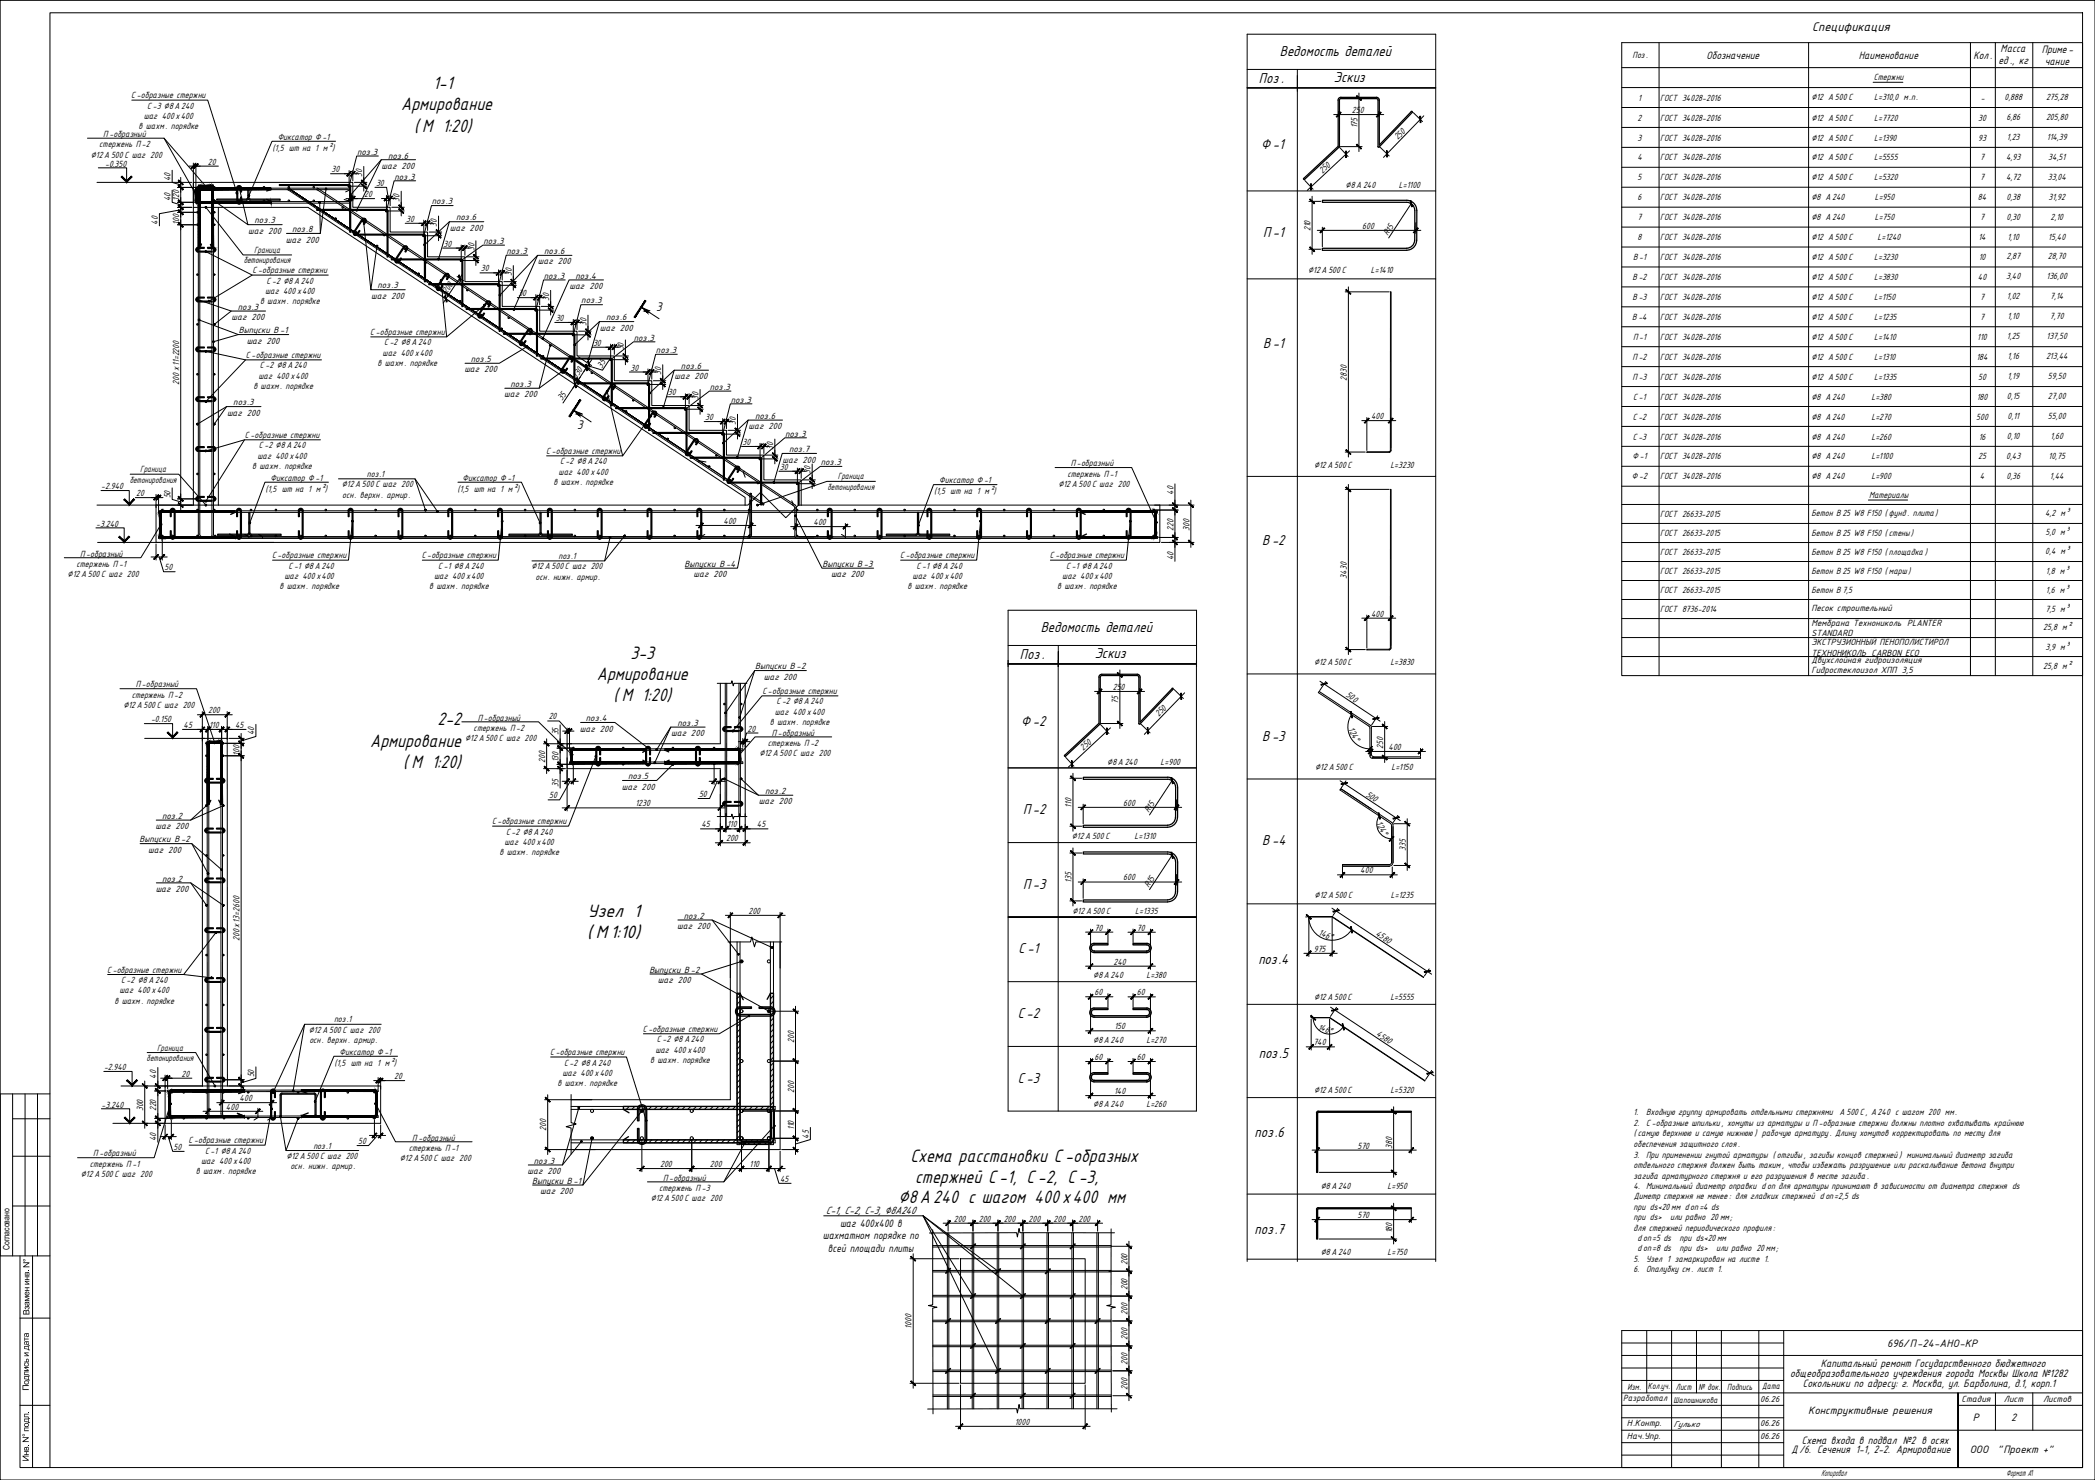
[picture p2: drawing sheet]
<svg xmlns="http://www.w3.org/2000/svg" width="841mm" height="594mm" viewBox="0 0 841 594" stroke-linecap="round" stroke-linejoin="round" font-family="sans-serif">
<defs><g id="words">
<g font-size="8">
<text x="173.9" y="35.8">1-1</text>
<text x="161.1" y="44.3">Армирование</text>
<text x="166.2" y="52.8">( М 1:20)</text>
<text x="253.1" y="264.5">3-3</text>
<text x="239.6" y="273.1">Армирование</text>
<text x="246.3" y="281.6">( М 1:20)</text>
<text x="175.7" y="291.1">2-2</text>
<text x="148.7" y="299.6">Армирование</text>
<text x="161.9" y="308.2">( М 1:20)</text>
<text x="235.9" y="368">Узел 1</text>
<text x="235.7" y="376.6">( М1:10)</text>
<text x="365.4" y="466.4">Схема расстановки С -образных</text>
<text x="367.4" y="474.8">стержней С -1, С-2, С-3,</text>
<text x="360.8" y="483.1">∅8А 240 с шагом 400 х400 мм</text>
</g>
<g font-size="6.4">
<text x="513.8" y="22.6">Ведомость деталей</text>
<text x="505.4" y="33.4">Поз .</text>
<text x="535.5" y="33">Эскиз</text>
<text x="506.3" y="59.7">Ф-1</text>
<text x="507.1" y="95.1">П-1</text>
<text x="507.1" y="139.5">В-1</text>
<text x="506.7" y="218.8">В -2</text>
<text x="417.8" y="253.8">Ведомость деталей</text>
<text x="409.4" y="264.6">Поз .</text>
<text x="439.5" y="264.2">Эскиз</text>
<text x="409.9" y="291.2">Ф -2</text>
<text x="506.7" y="297.3">В -3</text>
<text x="410.7" y="326.7">П-2</text>
<text x="506.7" y="339.1">В -4</text>
<text x="410.7" y="356.7">П-3</text>
<text x="408.9" y="382.7">С -1</text>
<text x="505.1" y="387.1">поз.4</text>
<text x="408.5" y="408.6">С -2</text>
<text x="505.3" y="424.5">поз.5</text>
<text x="408.5" y="434.6">С -3</text>
<text x="503.6" y="456.6">поз.6</text>
<text x="503.6" y="495.3">поз.7</text>
</g>
<g font-size="5.6">
<text x="727.5" y="12.3">Спецификация</text>
<text x="263.4" y="124.7">3</text>
<text x="231.7" y="172.2">3</text>
</g>
<g font-size="4.8">
<text x="685" y="23.6">Обозначение</text>
<text x="746.2" y="23.6">Наименование</text>
<text x="792.2" y="23.6">Кол.</text>
<text x="803.1" y="20.8">Масса</text>
<text x="819.6" y="21.1">Приме-</text>
<text x="802.3" y="25.8">ед., кг</text>
<text x="820.9" y="26.1">чание</text>
<text x="730.9" y="548.8">Капитальный ремонт Государственного бюджетного</text>
<text x="718.7" y="552.8">общеобразовательного учреждения города Москвы Школа №1282</text>
<text x="723.7" y="556.8">Сокольники по адресу: г. Москва, ул. Барболина, д.1, корп.1</text>
<text x="807.3" y="570.6">2</text>
<text x="723.3" y="579.6">Схема входа в подвал №2 в осях</text>
<text x="719.1" y="583.4">Д /6. Сечения 1-1, 2-2. Армирование</text>
</g>
<g font-size="4.7">
<text x="331.5" y="487.4">С-1, С-2, С-3, ∅8А240</text>
<text x="330.3" y="497.4">шахматном порядке по</text>
<text x="337.2" y="492.4">шаг 400х400 в</text>
<text x="332.4" y="502.4">всей площади плиты</text>
<text x="757.5" y="540.6">696/П-24-АНО-КР</text>
<text x="725.9" y="567.7">Конструктивные решения</text>
<text x="792" y="570.6">Р</text>
<text x="790.7" y="583.1">ООО</text>
<text x="801.9" y="583.1">&quot;Проект +&quot;</text>
</g>
<g font-size="4">
<text x="655.4" y="23.4">Поз.</text>
<text x="752.2" y="32">Стержни</text>
<text x="52.7" y="39.4">С-образные стержни</text>
<text x="657.6" y="40.4">1</text>
<text x="666.5" y="40.4">ГОСТ 34028-2016</text>
<text x="727.2" y="40.1">∅12 А500 С</text>
<text x="752.4" y="40.1">L=310,0 м.п.</text>
<text x="795.2" y="40.4">-</text>
<text x="804.7" y="40.1">0,888</text>
<text x="821.4" y="40.1">275,28</text>
<text x="57.7" y="47.8">шаг 400х400</text>
<text x="59.1" y="43.6">С -3 ∅8А240</text>
<text x="542.7" y="45.4">250</text>
<text x="55.7" y="52">в шахм. порядке</text>
<text x="544.9" y="51.6" transform="rotate(-90 544.9 51.6)">175</text>
<text x="657.4" y="48.4">2</text>
<text x="666.5" y="48.4">ГОСТ 34028-2016</text>
<text x="727.2" y="48.4">∅12 А500 С</text>
<text x="752.4" y="48.4">L=7720</text>
<text x="794.1" y="48.4">30</text>
<text x="805.5" y="48.1">6,86</text>
<text x="821.4" y="48.1">205,80</text>
<text x="39.9" y="59.2">стержень П-2</text>
<text x="41.4" y="55">П -образный</text>
<text x="111.5" y="56.2">Фиксатор Ф -1</text>
<text x="561.2" y="56.4" transform="rotate(-46 561.2 56.4)">250</text>
<text x="657.4" y="56.4">3</text>
<text x="666.5" y="56.4">ГОСТ 34028-2016</text>
<text x="727.2" y="56.4">∅12 А500 С</text>
<text x="752.4" y="56.4">L=1390</text>
<text x="794.1" y="56.4">93</text>
<text x="805.7" y="56.1">1,23</text>
<text x="821.7" y="56.1">114,39</text>
<text x="36.5" y="63.3">∅12А 500 С шаг 200</text>
<text x="109.5" y="60.5">(1,5 шт на 1 м²)</text>
<text x="143.4" y="62.1">поз.3</text>
<text x="155.8" y="63.6">поз.6</text>
<text x="657.3" y="64.4">4</text>
<text x="666.5" y="64.4">ГОСТ 34028-2016</text>
<text x="727.2" y="64.4">∅12 А500 С</text>
<text x="752.4" y="64.4">L=5555</text>
<text x="794.9" y="64.4">7</text>
<text x="805.3" y="64.1">4,93</text>
<text x="822.3" y="64.1">34,51</text>
<text x="42.2" y="66.9">-0.350</text>
<text x="83.4" y="66.1">20</text>
<text x="133.1" y="69.1">30</text>
<text x="145.4" y="71" transform="rotate(-90 145.4 71)">30</text>
<text x="153.2" y="67.8">шаг 200</text>
<text x="530.9" y="69.9" transform="rotate(-44 530.9 69.9)">250</text>
<text x="68.5" y="72.8" transform="rotate(-90 68.5 72.8)">40</text>
<text x="150.9" y="74.6">30</text>
<text x="158.4" y="72.1">поз.3</text>
<text x="540.2" y="75.3">∅8 А 240</text>
<text x="561.6" y="75.3">L=1100</text>
<text x="657.4" y="72.4">5</text>
<text x="666.5" y="72.4">ГОСТ 34028-2016</text>
<text x="727.2" y="72.4">∅12 А500 С</text>
<text x="752.4" y="72.4">L=5320</text>
<text x="794.9" y="72.4">7</text>
<text x="805.3" y="72.2">4,72</text>
<text x="822.1" y="72.2">33,04</text>
<text x="68.5" y="80.8" transform="rotate(-90 68.5 80.8)">40</text>
<text x="71.9" y="80.7" transform="rotate(-90 71.9 80.7)">120</text>
<text x="146.2" y="79.1">20</text>
<text x="160.4" y="81" transform="rotate(-90 160.4 81)">30</text>
<text x="173.4" y="82">поз.3</text>
<text x="657.4" y="80.4">6</text>
<text x="666.5" y="80.4">ГОСТ 34028-2016</text>
<text x="727.2" y="80.4">∅8 А 240</text>
<text x="752.6" y="80.4">L=950</text>
<text x="794" y="80.4">84</text>
<text x="805.5" y="80.2">0,38</text>
<text x="822.4" y="80.2">31,92</text>
<text x="102.2" y="89.7">поз.3</text>
<text x="163.1" y="89">30</text>
<text x="183.1" y="88.5">поз.6</text>
<text x="657.4" y="88.4">7</text>
<text x="666.5" y="88.4">ГОСТ 34028-2016</text>
<text x="727.2" y="88.4">∅8 А 240</text>
<text x="752.6" y="88.4">L=750</text>
<text x="794.9" y="88.4">7</text>
<text x="805.5" y="88.2">0,30</text>
<text x="823.2" y="88.2">2,10</text>
<text x="63.4" y="90.2" transform="rotate(-90 63.4 90.2)">40</text>
<text x="71.9" y="90.2" transform="rotate(-90 71.9 90.2)">100</text>
<text x="99.6" y="93.9">шаг 200</text>
<text x="117.3" y="93.2">поз.8</text>
<text x="175.4" y="90.9" transform="rotate(-90 175.4 90.9)">30</text>
<text x="180.6" y="92.7">шаг 200</text>
<text x="526.1" y="92.9" transform="rotate(-90 526.1 92.9)">210</text>
<text x="546.9" y="91.8">600</text>
<text x="557.2" y="94.8" transform="rotate(-56 557.2 94.8)">R15</text>
<text x="102" y="101.6">Граница</text>
<text x="114.8" y="97.4">шаг 200</text>
<text x="178.1" y="98.9">30</text>
<text x="190.4" y="100.9" transform="rotate(-90 190.4 100.9)">30</text>
<text x="194" y="97.9">поз.3</text>
<text x="203.4" y="101.9">поз.3</text>
<text x="218.5" y="102">поз.6</text>
<text x="657.4" y="96.4">8</text>
<text x="666.5" y="96.4">ГОСТ 34028-2016</text>
<text x="727.2" y="96.4">∅12 А500 С</text>
<text x="753.7" y="96.4">L=1240</text>
<text x="794.2" y="96.4">14</text>
<text x="805.9" y="96.2">1,10</text>
<text x="822.3" y="96.2">15,40</text>
<text x="97.8" y="105.7">бетонирования</text>
<text x="216" y="106.1">шаг 200</text>
<text x="655.6" y="104.4">В-1</text>
<text x="666.5" y="104.4">ГОСТ 34028-2016</text>
<text x="727.2" y="104.4">∅12 А500 С</text>
<text x="752.4" y="104.4">L=3230</text>
<text x="794.4" y="104.4">10</text>
<text x="805.5" y="104.2">2,87</text>
<text x="822.1" y="104.2">28,70</text>
<text x="101.4" y="109.7">С-образные стержни</text>
<text x="107" y="113.8">С-2 ∅8А 240</text>
<text x="193.1" y="108.9">30</text>
<text x="205.4" y="110.8" transform="rotate(-90 205.4 110.8)">30</text>
<text x="218.3" y="111.9">поз.3</text>
<text x="231" y="111.9">поз.4</text>
<text x="525.2" y="109.6">∅12А 500 С</text>
<text x="550.4" y="109.6">L=1410</text>
<text x="655.3" y="112.4">В -2</text>
<text x="666.5" y="112.4">ГОСТ 34028-2016</text>
<text x="727.2" y="112.4">∅12 А500 С</text>
<text x="752.4" y="112.4">L=3830</text>
<text x="794" y="112.4">40</text>
<text x="805.3" y="112.2">3,40</text>
<text x="821.6" y="112.2">136,00</text>
<text x="106.5" y="118">шаг 400 х400</text>
<text x="149" y="119.9">шаг 200</text>
<text x="151.6" y="115.8">поз.3</text>
<text x="179.4" y="118.2" transform="rotate(-56 179.4 118.2)">200</text>
<text x="208.1" y="118.8">30</text>
<text x="228.6" y="116">шаг 200</text>
<text x="95.5" y="124.3">поз.3</text>
<text x="104.4" y="122.1">в шахм. порядке</text>
<text x="220.4" y="120.8" transform="rotate(-90 220.4 120.8)">30</text>
<text x="233.4" y="121.8">поз.3</text>
<text x="655.3" y="120.4">В -3</text>
<text x="666.5" y="120.4">ГОСТ 34028-2016</text>
<text x="727.2" y="120.4">∅12 А500 С</text>
<text x="752.4" y="120.4">L=1150</text>
<text x="794.9" y="120.4">7</text>
<text x="805.7" y="120.2">1,02</text>
<text x="823.1" y="120.2">7,14</text>
<text x="92.9" y="128.5">шаг 200</text>
<text x="223.1" y="128.8">30</text>
<text x="235.4" y="130.7" transform="rotate(-90 235.4 130.7)">30</text>
<text x="243.4" y="128.6">поз.6</text>
<text x="655.3" y="128.4">В-4</text>
<text x="666.5" y="128.4">ГОСТ 34028-2016</text>
<text x="727.2" y="128.4">∅12 А500 С</text>
<text x="752.4" y="128.4">L=1235</text>
<text x="794.9" y="128.4">7</text>
<text x="805.9" y="128.2">1,10</text>
<text x="822.9" y="128.2">7,70</text>
<text x="95.8" y="133.8">Выпуски В-1</text>
<text x="99" y="138">шаг 200</text>
<text x="148.6" y="134.5">С-образные стержни</text>
<text x="240.8" y="132.8">шаг 200</text>
<text x="254.5" y="136.7">поз.3</text>
<text x="655.6" y="136.4">П-1</text>
<text x="666.5" y="136.4">ГОСТ 34028-2016</text>
<text x="727.2" y="136.4">∅12 А500 С</text>
<text x="752.4" y="136.4">L=1410</text>
<text x="793.8" y="136.4">110</text>
<text x="805.7" y="136.2">1,25</text>
<text x="821.6" y="136.2">137,50</text>
<text x="98.7" y="143.7">С-образные стержни</text>
<text x="153.6" y="142.8">шаг 400 х400</text>
<text x="154.2" y="138.7">С-2 ∅8А 240</text>
<text x="238.1" y="138.8">30</text>
<text x="250.4" y="140.7" transform="rotate(-90 250.4 140.7)">30</text>
<text x="263.3" y="141.7">поз.3</text>
<text x="104.3" y="147.9">С-2 ∅8 А240</text>
<text x="151.6" y="147">в шахм. порядке</text>
<text x="186.4" y="149.5">шаг 200</text>
<text x="189" y="145.3">поз.5</text>
<text x="241.6" y="147.9" transform="rotate(-57 241.6 147.9)">35</text>
<text x="253.1" y="148.7">30</text>
<text x="273.4" y="148.1">поз.6</text>
<text x="655.3" y="144.4">П -2</text>
<text x="666.5" y="144.4">ГОСТ 34028-2016</text>
<text x="727.2" y="144.4">∅12 А500 С</text>
<text x="752.4" y="144.4">L=1310</text>
<text x="793.4" y="144.4">184</text>
<text x="805.9" y="144.2">1,16</text>
<text x="821.4" y="144.2">213,44</text>
<text x="71.9" y="154.4" transform="rotate(-90 71.9 154.4)">200 х11=2200</text>
<text x="103.8" y="152">шаг 400 х400</text>
<text x="205" y="155.3">поз.3</text>
<text x="231.8" y="151.9" transform="rotate(-57 231.8 151.9)">130</text>
<text x="265.4" y="150.6" transform="rotate(-90 265.4 150.6)">30</text>
<text x="270.8" y="152.3">шаг 200</text>
<text x="540.7" y="152.8" transform="rotate(-90 540.7 152.8)">2830</text>
<text x="655.3" y="152.4">П -3</text>
<text x="666.5" y="152.4">ГОСТ 34028-2016</text>
<text x="727.2" y="152.4">∅12 А500 С</text>
<text x="752.4" y="152.4">L=1335</text>
<text x="794.1" y="152.4">50</text>
<text x="805.9" y="152.2">1,19</text>
<text x="822.1" y="152.2">59,50</text>
<text x="101.7" y="156.2">в шахм. порядке</text>
<text x="202.4" y="159.5">шаг 200</text>
<text x="225.7" y="161.1" transform="rotate(-57 225.7 161.1)">35</text>
<text x="268.1" y="158.7">30</text>
<text x="280.4" y="160.6" transform="rotate(-90 280.4 160.6)">30</text>
<text x="284.9" y="156.5">поз.3</text>
<text x="293.4" y="161.6">поз.3</text>
<text x="655.7" y="160.4">С-1</text>
<text x="666.5" y="160.4">ГОСТ 34028-2016</text>
<text x="727.2" y="160.4">∅8 А 240</text>
<text x="751.3" y="160.4">L=380</text>
<text x="793.6" y="160.4">180</text>
<text x="805.7" y="160.2">0,15</text>
<text x="822.1" y="160.2">27,00</text>
<text x="91.1" y="166.9">шаг 200</text>
<text x="93.7" y="162.7">поз.3</text>
<text x="283.1" y="168.6">30</text>
<text x="295.4" y="170.5" transform="rotate(-90 295.4 170.5)">30</text>
<text x="300.5" y="172.3">шаг 200</text>
<text x="303.1" y="168.1">поз.6</text>
<text x="550.4" y="168.2">400</text>
<text x="655.5" y="168.4">С-2</text>
<text x="666.5" y="168.4">ГОСТ 34028-2016</text>
<text x="727.2" y="168.4">∅8 А 240</text>
<text x="751.3" y="168.4">L=270</text>
<text x="793.4" y="168.4">500</text>
<text x="805.9" y="168.2">0,11</text>
<text x="822.1" y="168.2">55,00</text>
<text x="98.3" y="175.8">С-образные стержни</text>
<text x="103.9" y="180">С-2 ∅8 А240</text>
<text x="298.1" y="178.6">30</text>
<text x="315.2" y="175.3">поз.3</text>
<text x="655.5" y="176.4">С-3</text>
<text x="666.5" y="176.4">ГОСТ 34028-2016</text>
<text x="727.2" y="176.4">∅8 А 240</text>
<text x="751.3" y="176.4">L=260</text>
<text x="794.4" y="176.4">16</text>
<text x="805.7" y="176.2">0,10</text>
<text x="823.2" y="176.2">1,60</text>
<text x="103.4" y="184.2">шаг 400 х400</text>
<text x="219.2" y="182.2">С-образные стержни</text>
<text x="310.4" y="180.5" transform="rotate(-90 310.4 180.5)">30</text>
<text x="314.2" y="185.7">шаг 200</text>
<text x="316.8" y="181.5">поз.7</text>
<text x="655.3" y="184.4">Ф-1</text>
<text x="666.5" y="184.4">ГОСТ 34028-2016</text>
<text x="727.2" y="184.4">∅8 А 240</text>
<text x="751.3" y="184.4">L=1100</text>
<text x="794.1" y="184.4">25</text>
<text x="805.3" y="184.2">0,43</text>
<text x="822.4" y="184.2">10,75</text>
<text x="56.3" y="189.6">Граница</text>
<text x="101.3" y="188.3">в шахм. порядке</text>
<text x="147.3" y="191.4">поз.1</text>
<text x="224.3" y="190.6">шаг 400 х400</text>
<text x="224.8" y="186.4">С-2 ∅8 А240</text>
<text x="313.1" y="188.5">30</text>
<text x="325.4" y="190.4" transform="rotate(-90 325.4 190.4)">30</text>
<text x="329.5" y="186.7">поз.3</text>
<text x="428.5" y="191.4">стержень П -1</text>
<text x="429.9" y="187.2">П-образный</text>
<text x="527.5" y="187.7">∅12А 500С</text>
<text x="558.2" y="187.7">L=3230</text>
<text x="40.7" y="196.4">-2.940</text>
<text x="52.1" y="193.8">бетонирования</text>
<text x="106.6" y="197.4">(1,5 шт на 1 м²)</text>
<text x="108.7" y="193.1">Фиксатор Ф -1</text>
<text x="137.2" y="195.6">∅12А 500С шаг 200</text>
<text x="183.7" y="197.4">(1,5 шт на 1 м²)</text>
<text x="185.7" y="193.1">Фиксатор Ф -1</text>
<text x="222.2" y="194.7">в шахм. порядке</text>
<text x="332.2" y="196.6">бетонирования</text>
<text x="336.4" y="192.5">Граница</text>
<text x="377" y="194">Фиксатор Ф -1</text>
<text x="424.9" y="195.5">∅12А 500С шаг 200</text>
<text x="655.1" y="192.4">Ф-2</text>
<text x="666.5" y="192.4">ГОСТ 34028-2016</text>
<text x="727.2" y="192.4">∅8 А 240</text>
<text x="751.3" y="192.4">L=900</text>
<text x="794.8" y="192.4">4</text>
<text x="805.5" y="192.2">0,36</text>
<text x="822.9" y="192.2">1,44</text>
<text x="54.7" y="199.1">20</text>
<text x="68.5" y="200.1" transform="rotate(-90 68.5 200.1)">50</text>
<text x="137.4" y="199.8">осн. верхн . армир.</text>
<text x="375" y="198.3">(1,5 шт на 1 м²)</text>
<text x="471" y="198.7" transform="rotate(-90 471 198.7)">40</text>
<text x="750.3" y="199.7">Материалы</text>
<text x="666.5" y="207.6">ГОСТ 26633-2015</text>
<text x="727.2" y="207.3">Бетон В 25 W8 F150 ( фунд . плита)</text>
<text x="821" y="207.3">4,2 м³</text>
<text x="38.6" y="211.4">-3.240</text>
<text x="290.5" y="210.3">400</text>
<text x="326.6" y="210.7">400</text>
<text x="471" y="213" transform="rotate(-90 471 213)">220</text>
<text x="477.5" y="213" transform="rotate(-90 477.5 213)">300</text>
<text x="666.5" y="215.2">ГОСТ 26633-2015</text>
<text x="727.2" y="215.2">Бетон В 25 W8 F150 ( стены)</text>
<text x="821.1" y="214.9">5,0 м³</text>
<text x="30.7" y="227.6">стержень П -1</text>
<text x="32.1" y="223.4">П-образный</text>
<text x="109.2" y="224.1">С-образные стержни</text>
<text x="169.3" y="224.1">С-образные стержни</text>
<text x="224.2" y="224.4">поз.1</text>
<text x="274.8" y="227.6">Выпуски В -4</text>
<text x="330.1" y="227.6">Выпуски В -3</text>
<text x="361.3" y="224.1">С-образные стержни</text>
<text x="421.5" y="224.1">С-образные стержни</text>
<text x="471" y="224.9" transform="rotate(-90 471 224.9)">40</text>
<text x="666.5" y="222.8">ГОСТ 26633-2015</text>
<text x="727.2" y="222.8">Бетон В 25 W8 F150 ( площадка)</text>
<text x="821" y="222.6">0,4 м³</text>
<text x="27.2" y="231.7">∅12А 500С шаг 200</text>
<text x="66.1" y="228.9">50</text>
<text x="114.2" y="232.4">шаг 400х400</text>
<text x="115.8" y="228.3">С -1 ∅8А 240</text>
<text x="174.3" y="232.4">шаг 400 х400</text>
<text x="175.9" y="228.3">С -1 ∅8А 240</text>
<text x="213.3" y="228.5">∅12А 500С шаг 200</text>
<text x="215" y="232.7">осн. нижн. армир.</text>
<text x="278.4" y="231.7">шаг 200</text>
<text x="333.6" y="231.7">шаг 200</text>
<text x="366.4" y="232.4">шаг 400 х400</text>
<text x="367.9" y="228.3">С -1 ∅8 А 240</text>
<text x="426.5" y="232.4">шаг 400х400</text>
<text x="428.1" y="228.3">С -1 ∅8 А240</text>
<text x="540.7" y="232.2" transform="rotate(-90 540.7 232.2)">3430</text>
<text x="666.5" y="230.5">ГОСТ 26633-2015</text>
<text x="727.2" y="230.2">Бетон В 25 W8 F150 ( марш)</text>
<text x="821.3" y="230.2">1,8 м³</text>
<text x="112.2" y="236.6">в шахм. порядке</text>
<text x="172.2" y="236.6">в шахм. порядке</text>
<text x="364.3" y="236.6">в шахм. порядке</text>
<text x="424.4" y="236.6">в шахм. порядке</text>
<text x="666.5" y="238.1">ГОСТ 26633-2015</text>
<text x="727.2" y="237.8">Бетон В 7,5</text>
<text x="821.3" y="237.8">1,6 м³</text>
<text x="666.5" y="245.7">ГОСТ 8736-2014</text>
<text x="727.2" y="245.3">Песок строительный</text>
<text x="821.1" y="245.5">7,5 м³</text>
<text x="550.4" y="247.5">400</text>
<text x="727.2" y="251.3">Мембрана Технониколь PLANTER</text>
<text x="727.2" y="255.5">STANDARD</text>
<text x="820.3" y="253.1">25,8 м²</text>
<text x="727.2" y="258.9">ЭКСТРУЗИОННЫЙ ПЕНОПОЛИСТИРОЛ</text>
<text x="727.2" y="263.3">ТЕХНОНИКОЛЬ CARBON ECO</text>
<text x="821.1" y="260.7">3,9 м³</text>
<text x="303.1" y="268.7">Выпуски В -2</text>
<text x="434.2" y="264.6">∅8 А240</text>
<text x="527.5" y="267">∅12А 500С</text>
<text x="558.2" y="267">L=3830</text>
<text x="727.3" y="266.2">Двухслойная гидроизоляция</text>
<text x="820.3" y="268.4">25,8 м²</text>
<text x="54.5" y="275.9">П-образный</text>
<text x="306.6" y="272.9">шаг 200</text>
<text x="727.2" y="270.3">Гидростеклоизол ХПП 3,5</text>
<text x="52.9" y="280.1">стержень П -2</text>
<text x="306.1" y="278.6">С-образные стержни</text>
<text x="446.7" y="276.9">250</text>
<text x="540.1" y="279.5" transform="rotate(34 540.1 279.5)">500</text>
<text x="49.5" y="284.3">∅12А 500С шаг 200</text>
<text x="83.6" y="286.3">200</text>
<text x="311.1" y="286.9">шаг 400 х400</text>
<text x="311.7" y="282.7">С-2 ∅8А 240</text>
<text x="448.9" y="282.6" transform="rotate(-90 448.9 282.6)">75</text>
<text x="465.1" y="287.9" transform="rotate(-46 465.1 287.9)">250</text>
<text x="60.6" y="290">-0.150</text>
<text x="73.7" y="292.2">45</text>
<text x="84" y="292.2">110</text>
<text x="94.3" y="292.2">45</text>
<text x="190.1" y="293.4">стержень П -2</text>
<text x="191.8" y="289.2">П-образный</text>
<text x="220.3" y="288.8">20</text>
<text x="232.8" y="293.6">шаг 200</text>
<text x="235.2" y="289.5">поз.4</text>
<text x="272" y="291.4">поз.3</text>
<text x="300.1" y="293.6">20</text>
<text x="309" y="291.1">в шахм. порядке</text>
<text x="541.2" y="292.7" transform="rotate(62 541.2 292.7)">124°</text>
<text x="102.1" y="295.2" transform="rotate(-90 102.1 295.2)">40</text>
<text x="186.8" y="297.6">∅12 А500 С шаг 200</text>
<text x="224.2" y="295.2" transform="rotate(-90 224.2 295.2)">35</text>
<text x="269.4" y="295.5">шаг 200</text>
<text x="308.2" y="299.5">стержень П -2</text>
<text x="309.8" y="295.3">П-образный</text>
<text x="96.2" y="303.4" transform="rotate(-90 96.2 303.4)">100</text>
<text x="224.2" y="306" transform="rotate(-90 224.2 306)">130</text>
<text x="304.9" y="303.6">∅12А 500С шаг 200</text>
<text x="434.9" y="301.5" transform="rotate(-43 434.9 301.5)">250</text>
<text x="555.2" y="300.5" transform="rotate(-90 555.2 300.5)">250</text>
<text x="557.4" y="301">400</text>
<text x="218.8" y="306.3" transform="rotate(-90 218.8 306.3)">200</text>
<text x="444.5" y="306.9">∅8 А 240</text>
<text x="465.9" y="306.9">L=900</text>
<text x="528" y="309.2">∅12 А 500С</text>
<text x="558.6" y="309.2">L=1150</text>
<text x="224.2" y="315.9" transform="rotate(-90 224.2 315.9)">35</text>
<text x="249.6" y="316.9">шаг 200</text>
<text x="252.2" y="312.8">поз.5</text>
<text x="220.5" y="320.4">50</text>
<text x="255.1" y="323.7">1230</text>
<text x="280.6" y="319.9">50</text>
<text x="304.6" y="322.8">шаг 200</text>
<text x="307.2" y="318.7">поз.2</text>
<text x="450.9" y="323.4">600</text>
<text x="548.1" y="319.4" transform="rotate(33 548.1 319.4)">500</text>
<text x="65.1" y="328.7">поз.2</text>
<text x="430.1" y="324.3" transform="rotate(-90 430.1 324.3)">110</text>
<text x="461.2" y="326.4" transform="rotate(-56 461.2 326.4)">R15</text>
<text x="62.5" y="332.9">шаг 200</text>
<text x="197.5" y="330.8">С-образные стержни</text>
<text x="203.1" y="335">С-2 ∅8А 240</text>
<text x="281.6" y="332.1">45</text>
<text x="291.9" y="332.1">110</text>
<text x="303.9" y="332.1">45</text>
<text x="552.4" y="330.4" transform="rotate(62 552.4 330.4)">124°</text>
<text x="56" y="338.1">Выпуски В -2</text>
<text x="202.6" y="339.2">шаг 400 х400</text>
<text x="291.5" y="337.7">200</text>
<text x="430.3" y="336.9">∅12А 500С</text>
<text x="455.5" y="336.9">L=1310</text>
<text x="564.3" y="341.7" transform="rotate(-90 564.3 341.7)">335</text>
<text x="59.5" y="342.3">шаг 200</text>
<text x="200.5" y="343.4">в шахм. порядке</text>
<text x="65.1" y="353.9">поз.2</text>
<text x="450.9" y="353.4">600</text>
<text x="546.1" y="350.6">400</text>
<text x="62.5" y="358">шаг 200</text>
<text x="430.1" y="354.5" transform="rotate(-90 430.1 354.5)">135</text>
<text x="461.2" y="356.4" transform="rotate(-56 461.2 356.4)">R15</text>
<text x="527.8" y="360.4">∅12 А500 С</text>
<text x="558.4" y="360.4">L=1235</text>
<text x="274.5" y="368.8">поз.2</text>
<text x="300.5" y="366.8">200</text>
<text x="430.6" y="367">∅12 А500 С</text>
<text x="455.7" y="367">L=1335</text>
<text x="96.2" y="377.8" transform="rotate(-90 96.2 377.8)">200 х13=2600</text>
<text x="271.9" y="373">шаг 200</text>
<text x="439.4" y="373.5">70</text>
<text x="456.4" y="373.6">70</text>
<text x="529.1" y="375.5" transform="rotate(17 529.1 375.5)">146°</text>
<text x="552.1" y="375.3" transform="rotate(33 552.1 375.3)">4580</text>
<text x="527.4" y="382.1">975</text>
<text x="447" y="387.2">240</text>
<text x="43" y="390.4">С-образные стержни</text>
<text x="48.6" y="394.6">С-2 ∅8А 240</text>
<text x="260.7" y="390.5">Выпуски В -2</text>
<text x="264.1" y="394.6">шаг 200</text>
<text x="438.9" y="392.6">∅8А 240</text>
<text x="460.2" y="392.6">L=380</text>
<text x="48" y="398.8">шаг 400 х400</text>
<text x="439.4" y="399.5">60</text>
<text x="456.4" y="399.5">60</text>
<text x="527.5" y="401.3">∅12А 500С</text>
<text x="558.2" y="401.3">L=5555</text>
<text x="46" y="402.9">в шахм. порядке</text>
<text x="134.1" y="410.4">поз.1</text>
<text x="447.4" y="413.2">150</text>
<text x="528.9" y="413.3" transform="rotate(17 528.9 413.3)">146°</text>
<text x="124" y="414.6">∅12 А500 С шаг 200</text>
<text x="124.2" y="418.7">осн. верхн. армир.</text>
<text x="258.1" y="414.2">С-образные стержни</text>
<text x="263.7" y="418.4">С-2 ∅8 А240</text>
<text x="318.8" y="418.6" transform="rotate(-90 318.8 418.6)">200</text>
<text x="438.9" y="418.6">∅8А 240</text>
<text x="460.2" y="418.6">L=270</text>
<text x="527.2" y="419.6">740</text>
<text x="552.3" y="415.6" transform="rotate(33 552.3 415.6)">4580</text>
<text x="58.9" y="425.9">бетонирования</text>
<text x="63.1" y="421.7">Граница</text>
<text x="136.3" y="423.5">Фиксатор Ф-1</text>
<text x="220.8" y="423.5">С-образные стержни</text>
<text x="263.1" y="422.6">шаг 400 х400</text>
<text x="439.4" y="425.5">60</text>
<text x="456.4" y="425.5">60</text>
<text x="41.8" y="429.6">-2.940</text>
<text x="134.3" y="427.8">(1,5 шт на 1 м²)</text>
<text x="225.8" y="431.9">шаг 400 х400</text>
<text x="226.4" y="427.7">С-2 ∅8А 240</text>
<text x="261.1" y="426.7">в шахм. порядке</text>
<text x="62.7" y="433" transform="rotate(-90 62.7 433)">40</text>
<text x="72.8" y="432.2">20</text>
<text x="102.1" y="432.5" transform="rotate(-90 102.1 432.5)">50</text>
<text x="158.2" y="433.2">20</text>
<text x="223.8" y="436">в шахм. порядке</text>
<text x="96.2" y="442">400</text>
<text x="318.8" y="438.6" transform="rotate(-90 318.8 438.6)">200</text>
<text x="447.2" y="439.1">140</text>
<text x="527.5" y="438.7">∅12А 500С</text>
<text x="558.2" y="438.7">L=5320</text>
<text x="40.8" y="444.6">-3.240</text>
<text x="57.5" y="446.1" transform="rotate(-90 57.5 446.1)">300</text>
<text x="62.7" y="446.1" transform="rotate(-90 62.7 446.1)">220</text>
<text x="90.7" y="445.4">400</text>
<text x="438.9" y="444.5">∅8А 240</text>
<text x="460.2" y="444.5">L=260</text>
<text x="655.8" y="447.6">1.</text>
<text x="660.8" y="447.6">Входную группу армировать отдельными стержнями А 500 С, А240 с шагом 200 мм.</text>
<text x="219.2" y="454.1" transform="rotate(-90 219.2 454.1)">200</text>
<text x="318.8" y="453.7" transform="rotate(-90 318.8 453.7)">110</text>
<text x="655.8" y="451.8">2. С-образные шпильки, хомуты из арматуры и П -образные стержни должны плотно охватывать крайнюю</text>
<text x="62.7" y="458.1" transform="rotate(-90 62.7 458.1)">40</text>
<text x="69.7" y="461.5">50</text>
<text x="75.7" y="458.9">С-образные стержни</text>
<text x="125.8" y="461.1">поз.1</text>
<text x="143.7" y="459.2">50</text>
<text x="164.1" y="462">стержень П -1</text>
<text x="165.5" y="457.8">П -образный</text>
<text x="324.7" y="457" transform="rotate(-90 324.7 457)">45</text>
<text x="544.9" y="461.1">570</text>
<text x="558.9" y="461.1" transform="rotate(-90 558.9 461.1)">380</text>
<text x="655.8" y="460.4">обеспечения защитного слоя .</text>
<text x="655.9" y="456.1">( самую верхнюю и самую нижнюю ) рабочую арматуру . Длину хомутов корректировать по месту для</text>
<text x="37.5" y="464.2">П-образный</text>
<text x="80.7" y="467.2">шаг 400х400</text>
<text x="82.3" y="463.1">С -1 ∅8А 240</text>
<text x="115" y="465.2">∅12 А 500С шаг 200</text>
<text x="160.5" y="466.1">∅12 А500 С шаг 200</text>
<text x="214.4" y="467.1">поз.3</text>
<text x="655.8" y="464.7">3. При применении гнутой арматуры ( отгибы, загибы концов стержней ) минимальный диаметр загиба</text>
<text x="32.5" y="472.5">∅12А 500С шаг 200</text>
<text x="36.1" y="468.4">стержень П-1</text>
<text x="78.6" y="471.4">в шахм. порядке</text>
<text x="116.6" y="469.4">осн. нижн. армир.</text>
<text x="211.8" y="471.3">шаг 200</text>
<text x="265" y="468.4">200</text>
<text x="266.2" y="473.9">П-образный</text>
<text x="285" y="468.4">200</text>
<text x="300.9" y="468.4">110</text>
<text x="655.8" y="469">отдельного стержня должен быть таким , чтобы избежать разрушение или раскалывание бетона внутри</text>
<text x="655.8" y="473.2">загиба арматурного стержня и его разрушения в месте загиба .</text>
<text x="213.6" y="475.2">Выпуски В-1</text>
<text x="216.8" y="479.4">шаг 200</text>
<text x="264.6" y="478.1">стержень П -3</text>
<text x="313.1" y="474.4">45</text>
<text x="530.2" y="477.4">∅8 А 240</text>
<text x="557" y="477.4">L=950</text>
<text x="655.8" y="477.3">4. Минимальный диаметр оправки dоп для арматуры принимают в зависимости от диаметра стержня ds</text>
<text x="261.3" y="482.2">∅12А 500С шаг 200</text>
<text x="655.8" y="485.7">при ds&lt;20мм dоп=4 ds</text>
<text x="655.9" y="481.5">Диметр стержня не менее : для гладких стержней dоп=2,5 ds</text>
<text x="382.9" y="490.4">200</text>
<text x="392.9" y="490.4">200</text>
<text x="402.9" y="490.4">200</text>
<text x="412.9" y="490.4">200</text>
<text x="422.9" y="490.4">200</text>
<text x="432.9" y="490.4">200</text>
<text x="544.9" y="488.9">570</text>
<text x="655.8" y="489.8">при ds&gt;</text>
<text x="670.5" y="489.8">или равно 20 мм;</text>
<text x="558.9" y="495.1" transform="rotate(-90 558.9 495.1)">180</text>
<text x="655.8" y="494">для стержней периодического профиля :</text>
<text x="530.2" y="503.6">∅8 А 240</text>
<text x="557" y="503.6">L=750</text>
<text x="657.4" y="498.2">d оп=5 ds</text>
<text x="657.4" y="502.3">dоп=8 ds</text>
<text x="674.3" y="498.2">при ds&lt;20мм</text>
<text x="674.3" y="502.3">при ds&gt;</text>
<text x="688.9" y="502.3">или равно 20 мм;</text>
<text x="452.6" y="507.9" transform="rotate(-90 452.6 507.9)">200</text>
<text x="655.8" y="506.5">5. Узел 1 замаркирован на листе 1.</text>
<text x="655.8" y="510.6">6. Опалубку см . лист 1.</text>
<text x="452.6" y="518" transform="rotate(-90 452.6 518)">200</text>
<text x="452.6" y="528" transform="rotate(-90 452.6 528)">200</text>
<text x="366" y="533.5" transform="rotate(-90 366 533.5)">1000</text>
<text x="452.6" y="537.9" transform="rotate(-90 452.6 537.9)">200</text>
<text x="452.6" y="548" transform="rotate(-90 452.6 548)">200</text>
<text x="452.6" y="558" transform="rotate(-90 452.6 558)">200</text>
<text x="407.4" y="571.9">1000</text>
</g>
<g font-size="3.9">
<text x="653.3" y="557.8">Изм.</text>
<text x="661.6" y="557.5">Колуч.</text>
<text x="666.3" y="557.5">.</text>
<text x="672.8" y="557.8">Лист</text>
<text x="681.9" y="557.8">№ док.</text>
<text x="693.4" y="557.8">Подпись</text>
<text x="707.5" y="557.7">Дата</text>
<text x="651.7" y="562.5">Разработал</text>
<text x="787.4" y="562.8">Стадия</text>
<text x="804.5" y="562.8">Лист</text>
<text x="820.2" y="562.8">Листов</text>
<text x="653.1" y="572.5">Н.Контр.</text>
<text x="653.1" y="577.5">Нач.Упр.</text>
<text x="731.1" y="592.5">Копировал</text>
<text x="805.4" y="592.5">Формат А1</text>
</g>
<g font-size="3.7">
<text x="671.9" y="563">Шапошникова</text>
<text x="706.7" y="562.6">06.26</text>
<text x="671.8" y="572.7">Гулько</text>
<text x="706.7" y="572.6">06.26</text>
<text x="706.7" y="577.6">06.26</text>
</g>
<g font-size="3.5">
<text x="3.8" y="501.9" transform="rotate(-90 3.8 501.9)">Согласовано</text>
<text x="11.8" y="527.9" transform="rotate(-90 11.8 527.9)">Взамен инв</text>
<text x="11.5" y="558.3" transform="rotate(-90 11.5 558.3)">Подпись и дата</text>
<text x="11.5" y="567.4" transform="rotate(-90 11.5 567.4)">.</text>
<text x="11.5" y="575.6" transform="rotate(-90 11.5 575.6)">подл</text>
<text x="11.5" y="586.6" transform="rotate(-90 11.5 586.6)">Инв . N°</text>
</g>
</g></defs>
<path d="M77.6 73.2h64v10h15v9.9h15v10h15v9.9h15v10h15v9.9h15v10h15v9.9h15v10h15v9.9h15v10h15v9.9h15v10.1h144v15h-403v-15h15zM87.7 83.2h35.9l175.5 116.5v3h-211.4zM293.2 378.1v63.3h-63.9M313.2 378.1v83.3h-83.9M66.3 435.9h86.5v15h-86.5zM81.3 435.9l-.1-139.5h10l.1 139.5" fill="none" stroke="#000" stroke-width=".4"/>
<g fill="none" stroke="#000" stroke-width=".4">
<path d="M38.9 73.2h33.8M39.5 67.4h11.3v5.8M40.5 196.9h11.4v5.8M38.5 211.9h11.4v5.8M38.9 202.7h23.7M39.2 217.7h70.8M57.9 290.5h11.4v5.8M58.1 296.4h24M41.7 430.1h11.3v5.8M48.6 435.9h32.7M40.7 445.1h11.4v5.8M45.3 450.9h21"/>
<path d="M374.4 493.6v30.2l-1.7 .3 3.5 .6-1.8 .4 .2 42.4M378.6 491h64M380.6 489.7v4.5M390.6 489.7v4.5M400.6 489.7v4.5M410.6 489.7v4.5M420.6 489.7v4.5M430.6 489.7v4.5M440.6 489.7v4.5M446.1 493.3l-.1 30.5-1.7 .3 3.4 .6-1.7 .4 .1 41.7M447.4 494.8h-38l-.3-1.7-.7 3.4-.3-1.7-35 .1M453.2 498.2v64"/>
<path d="M365.3 505.3h19.7M366.6 503.3v53.9M385.6 505.3h50v50h-50zM445.2 510.3h9.3M446.1 500.3h8.4M445.9 520.2h8.6M446.6 530.2h7.9M365.3 555.3h19.7M385.6 555.9v17.9M435.6 555.9v17.9M446.3 540.3h8.2M446.7 550.3h7.8"/>
<path d="M383.6 572.5h54M446.7 560.3h7.8M448.4 565.5h-39l-.3-1.7-.7 3.4-.3-1.7-35.7 .1"/>
</g>
<g fill="#000" stroke="#000" stroke-width=".4">
<path d="M49 70.7l-.3 .3 2.1 1.5zM48.7 71l2.1 1.5v.7zM50.8 72.5v.7l1.9-2.5zM52.7 70.7l.3 .3-2.2 2.2z"/>
<path d="M47.7 215.6l2.2 1.5-1.9-1.9zM47.7 215.6l2.2 1.5v.6zM49.9 217.1v.6l1.8-2.5zM51.7 215.2l.4 .4-2.2 2.1z"/>
<path d="M49.7 200.6l2.2 1.5-1.8-1.8zM49.7 200.6l2.2 1.5v.6zM53.7 200.3l-1.8 1.8v.6zM53.7 200.3l.3 .3-2.1 2.1z"/>
<path d="M67.5 293.8l-.4 .3 2.2 1.5zM67.1 294.1l2.2 1.5v.7zM69.3 295.6v.7l1.8-2.5zM71.1 293.8l.3 .3-2.1 2.2z"/>
<path d="M51.2 433.4l-.4 .4 2.2 1.4zM50.8 433.8l2.2 1.4v.7zM53 435.2v.7l1.8-2.5zM54.8 433.4l.4 .4-2.2 2.1z"/>
<path d="M49.9 448.7l2.2 1.5-1.9-1.8zM49.9 448.7l2.2 1.5v.7zM52.1 450.2v.7l1.8-2.5zM53.9 448.4l.3 .3-2.1 2.2z"/>
</g>
<g fill="none" stroke="#000" stroke-width=".4">
<path d="M69.1 68.3v4.9l3.4 1M69.1 76.3v4.9l3.4 1M71.3 73.2h5.7M71.3 75.2h7.4M72.5 71.2v133.5M75.9 66.7h1.7M77.6 65.5v16.2M78.6 66.7h-1h1M78.6 65.5v15.4M78.6 66.7h9.1M138.9 79.7h1.8M140.7 79.7h.9h-.9"/>
<path d="M140.7 78.5v2.1M141.6 78.5v2.1M143.4 79.7h-1.8h8.8M71.3 83.2h5.7M71.3 81.2h6.7M71.3 85.2h7.4M71.3 90.2h7.4M72.5 84.2l-8.5 1.6v4.8M77.6 83.2h10.1M178 119.3l2.6 1.7M183.5 111l2.6 1.7M185.7 110l-7.8 11.6"/>
<path d="M230.9 154.4l1 .7M230.9 154.4l-4.9 7.4M231.2 144.7l5.3 3.5M231.8 152.9l1.1 .7M232.1 143.2l5.4 3.5M237.5 144.4l-7.7 11.7M244.4 144.8l-2.5 3.8-5.9-1.8M54.3 199.7h8.3h-1.7M62.6 198.5v5.3M63.7 199.7h-1.1h1.1M63.7 198.5v6.2M63.7 199.7h1.7"/>
<path d="M69.1 195.8v4.7l3.4 1M471.7 194.2v31.1M62.6 218.4v6.4M65.1 215.8v9M71.3 202.7h5.7M71.3 200.3h7.4M77.6 202.7h10.1M299.1 202.7h1.1l5.1-5 10.2 10.1 5-5.1h1.1M320.1 216h6.6M320.7 215.4h6.6M463.5 202.7h15.8M463.7 204.7h9.2"/>
<path d="M465.2 215.7h7.7M466.2 217.7h13.1M478.1 200.8v18.9M60.6 223.6h6.5M63.9 223.6l1.8 5.9h4.6M73.3 292.8h25.5M79.2 286.9h14M81.2 285.6v11.8M83.5 291.6v5.3M89 291.6v5.6M90.2 298.4h7.8M91.2 285.6v11.1"/>
<path d="M91.8 296.4h6.2M96.8 294.4v143.5M102.7 290.8v4.8l-5.9 1.8M90.2 303.4h7.8M291.2 367.4h24M293.2 366.2v26.3M295.9 378.1v81.4h1.2v-81.4M309.3 378.1v81.4h1.2v-81.4M313.2 366.2v22.4M435.8 374.2h11M437.8 372.9v7M444.8 372.9v5.4"/>
<path d="M452.8 374.2h11M454.9 372.9v5.4M461.8 372.9v6.9M435.8 387.8h28M437.8 381.1v8M437.8 398.9v6.9M444.8 398.9v5.4M454.9 398.9v5.4M461.8 381.1v8M461.8 398.9v6.9M309.3 405.9h11.3M319.3 403.9v59.5"/>
<path d="M435.8 400.1h11M435.8 413.8h28M437.8 407.1v8M452.8 400.1h11M461.8 407v8.1M58.1 433.9v19M58.7 435.9h.6M62.1 435.9h4.6M62.1 437.9h4.6M63.4 428.5v30M64.5 432.8h1.8M66.3 432.8h1h-1"/>
<path d="M66.3 431.6v4.8M67.3 431.6v5.4M69 432.8h-1.7h9.7M90.2 433.4h7.8M91.9 435.9h6.1M102.7 428.3v4.6l-5.9 1.8M150 433.8h1.8M151.8 433.8h1h-1M151.8 432.5v4.7M152.8 432.5v4.7M154.6 433.8h-1.8h9.7M219.9 439.4v24"/>
<path d="M309.3 425.9h11.3M435.8 426.1h11M435.8 439.8h28M437.8 424.8v7M437.8 433v8M444.8 424.8v5.4M452.8 426.1h11M454.9 424.8v5.4M461.8 424.8v7M461.8 433v8M58.7 450.9h.6M62.1 450.9h3.5"/>
<path d="M62.1 448.9h6M64.3 456.2h6.5M66.3 451.5v6M67.5 456.2l1.8 6h4.6M68.8 449.6v7.9M81.5 446.1h24M83.6 444.9v.6M87 442.6h24M89.1 441.4v1.7M103.5 444.9v3.3M109 441.4v6.3M148.3 455.8h6.5"/>
<path d="M150.3 449.4v7.6M151.5 455.8l-3.6 4h-4.6M152.8 451.5v5.5M218.6 441.4h19M229.3 444.1h81.9v1.2h-81.9M229.3 457.6h81.9v1.1h-81.9M257.7 457.6v12.7M277.7 457.6v12.7M297.7 457.6v12.7M298.3 446h22.3M308.7 457.6v12.7M309.3 456.9h11.3"/>
<path d="M325.3 452.6v4.8l-6 1.8M218.6 461.4h20.4M255.7 469.1h59.5M310.9 469.1l1.8 5.9h4.9M313.2 462.1v8.2M313.8 461.4h6.8"/>
<circle cx="297.7" cy="385.9" r=".61"/>
<circle cx="308.7" cy="385.9" r=".61"/>
<circle cx="297.7" cy="405.9" r=".61"/>
<circle cx="308.7" cy="405.9" r=".61"/>
<circle cx="297.7" cy="425.9" r=".61"/>
<circle cx="308.7" cy="425.9" r=".61"/>
<circle cx="237.7" cy="445.9" r=".61"/>
<circle cx="237.7" cy="456.9" r=".61"/>
<circle cx="257.6" cy="456.9" r=".61"/>
<circle cx="257.6" cy="445.9" r=".61"/>
<circle cx="277.7" cy="445.9" r=".61"/>
<circle cx="277.7" cy="456.9" r=".61"/>
<circle cx="297.7" cy="456.9" r=".61"/>
<circle cx="297.7" cy="445.9" r=".61"/>
<circle cx="308.7" cy="456.9" r=".61"/>
<circle cx="308.7" cy="445.9" r=".61"/>
</g>
<!-- layer: 0 -->
<g fill="#000" stroke="#000" stroke-width=".4">
<path d="M300.5 407.8l.2 .1zM300.7 407.9l.1-.2zM233.4 457.9v.2zM237.5 456.9h.2zM257.7 445.7v.3zM259.2 449.8h.2zM310.8 451.9l.2 .1zM310.8 451.7v.2z"/>
<path d="M538.2 45l-1.6 2 1.8-1.8zM536.4 46.8l1.8-1.8-1.6 2z"/>
<path d="M544.6 58.1l1.9 1.5-1.7-1.7zM544.6 58.1l1.9 1.5-.2 .2z"/>
<path d="M544.6 38.6l1.7 1.7 .2-.2zM544.6 38.6l.2-.2 1.7 1.7z"/>
<path d="M552.5 46.8l.2 .2 1.6-2zM554.3 45l.2 .2-1.8 1.8z"/>
<path d="M570 46.7l.1 2.5h.2zM570 46.7h.3v2.5z"/>
<path d="M71.7 74.3l-.1 .1 1.9 1.6zM71.6 74.4l1.9 1.6-.2 .2z"/>
<path d="M71.6 72.4l1.7 1.8 .2-.2zM71.7 72.2l1.8 1.8-1.9-1.6z"/>
<path d="M71.6 74.4l1.7 1.8 .2-.2zM71.6 74.4l.1-.1 1.8 1.7z"/>
<path d="M78.4 65.7l-1.7 1.8 .2 .2zM78.4 65.7l.2 .2-1.7 1.8z"/>
<path d="M78.5 78.2l.2-.1zM78.7 78.1l-.1 .3z"/>
<path d="M78.6 77.9l.1 .2 .1-.2zM78.6 77.9l.1 .2zM78.5 78l.2 .1z"/>
<path d="M78.7 78.1l.2 .1zM78.7 78.1l.2 .1zM78.8 77.9l-.1 .2z"/>
<path d="M79.4 65.7l-1.6 2 1.8-1.8zM79.4 65.7l-1.6 2-.1-.2z"/>
<path d="M82.5 74.7v.3zM82.5 74.7l.2 .2z"/>
<path d="M82.4 74.6l.1 .1zM82.4 74.6l.1 .1zM82.3 74.7h.2z"/>
<path d="M82.5 74.7l.2 .2zM82.5 74.7l.3 .1zM82.5 74.5l.2 .1z"/>
<path d="M94.9 77.6l.1 .1 .1-.2zM95.1 77.5l-.1 .2z"/>
<path d="M95.1 77.5l.1 .2zM95.1 77.5l.2 .1zM95.2 77.3l-.1 .2z"/>
<path d="M95 77.3l.1 .2zM94.9 77.4l.2 .1zM94.9 77.4l.2 .1z"/>
<path d="M96 75.2v.3zM96 75.2v.3zM96 75.2h.3z"/>
<path d="M95.8 75.1l.2 .1zM95.8 75.1l.2 .1-.3 .1zM95.7 75.3l.3-.1z"/>
<path d="M96.1 75l-.1 .2zM96 75v.2z"/>
<path d="M99.7 78.5h.2zM99.7 78.6l.2-.1z"/>
<path d="M99.9 78.5l-.1 .3zM99.9 78.5l.2 .1zM99.9 78.5l.2 .1z"/>
<path d="M100 78.3l-.1 .2zM99.8 78.3l.1 .2zM99.8 78.3l.1 .2z"/>
<path d="M130.7 76l.2-.2zM130.9 75.8l.1 .2zM130.9 75.8l.1 .2z"/>
<path d="M130.8 75.6l.1 .2zM130.8 75.6l.1 .2zM130.7 75.8v.2z"/>
<path d="M130.9 75.8l.2-.1zM130.9 75.6v.2z"/>
<path d="M139.9 74.6l.3 .1zM139.9 74.9l.3-.2z"/>
<path d="M140.2 74.7l-.1 .3zM140.2 74.7l.1 .2zM140.2 74.7l.2-.1z"/>
<path d="M140.2 74.5v.2zM140 74.5l.2 .2zM140 74.5l.2 .2z"/>
<path d="M140.5 78.5l.2 .1v-.2zM140.7 78.4l.2 .1zM140.7 78.4l.2 .1z"/>
<path d="M140.5 78.2l.2 .2zM140.4 78.4h.3z"/>
<path d="M140.7 70.5l.1 .2 1.6-1.9zM142.4 68.8l.2 .1-1.8 1.8z"/>
<path d="M140.8 78.2l-.1 .2zM140.7 78.1v.3zM140.5 78.2l.2 .2z"/>
<path d="M140.9 68.8l-1.6 1.9 1.8-1.8zM140.9 68.8l-1.6 1.9-.1-.2z"/>
<path d="M142.4 78.8l-1.6 1.9 1.8-1.8zM140.7 80.5l1.7-1.7-1.6 1.9z"/>
<path d="M145.1 73.9l2 1.6-1.8-1.7zM145.1 73.9l2 1.6-.3 .2z"/>
<path d="M145.1 72.4l1.7 1.8 .3-.2zM145.1 72.4l.2-.2 1.8 1.8z"/>
<path d="M155.9 78.7l-1.6 2 1.8-1.8zM155.9 78.7l-1.6 2-.1-.2z"/>
<path d="M526.2 73.8l.2 2.5v-2.5zM526.2 73.8l.2 2.5h-.3z"/>
<path d="M540.2 60.7v2.5h.2zM540.2 60.7h.3l-.1 2.5z"/>
<path d="M556.6 60.5l.3 2.5v-2.5zM556.6 60.5l.3 2.5h-.2z"/>
<path d="M71.7 80.2l-.1 .2 1.9 1.6zM71.6 80.4l1.9 1.6-.2 .2z"/>
<path d="M71.7 82.3l-.1 .1 1.9 1.6zM71.6 82.4l1.9 1.6-.2 .2z"/>
<path d="M71.7 84.3l-.1 .1 1.9 1.6zM71.6 84.4l1.9 1.6-.2 .2z"/>
<path d="M71.7 89.3l-.1 .1 1.9 1.6zM71.6 89.4l1.9 1.6-.2 .2z"/>
<path d="M71.6 80.4l1.7 1.8 .2-.2zM71.7 80.2l1.8 1.8-1.9-1.6z"/>
<path d="M71.6 82.4l1.7 1.8 .2-.2zM71.7 82.3l1.8 1.7-1.9-1.6z"/>
<path d="M71.6 84.4l1.7 1.8 .2-.2zM71.6 84.4l.1-.1 1.8 1.7z"/>
<path d="M71.6 89.4l1.7 1.8 .2-.2zM71.7 89.3l1.8 1.7-1.9-1.6z"/>
<path d="M82.5 83l.2 .2zM82.4 83.2h.3zM82.5 83.4l.2-.2z"/>
<path d="M82.7 83.2l-.1 .3zM82.7 83.2l.1 .2zM82.7 83.2l.1-.1z"/>
<path d="M82.7 83v.2zM82.5 83l.2 .2z"/>
<path d="M85.8 80.5l.2 .1zM85.8 80.7l.2-.1zM86 80.6l-.2 .2z"/>
<path d="M86 80.6v.3zM86 80.6l.2 .2zM86.1 80.4l-.1 .2z"/>
<path d="M86 80.4v.2zM85.8 80.5l.2 .1z"/>
<path d="M128.3 81.2l-.1 .2zM128.3 81.2l.2 .2zM128.3 81.2l.2 .2z"/>
<path d="M128.2 81l.1 .2zM128.2 81l.1 .2-.2 .1zM128.1 81.3l.2-.1z"/>
<path d="M128.5 81l-.2 .2zM128.3 81v.2z"/>
<path d="M139.6 80.5l.3 .2 1.5-1.9zM141.4 78.8l.2 .1-1.7 1.8z"/>
<path d="M143 84.3l.2 .1zM143 84.5l.2-.1z"/>
<path d="M143.2 84.4l-.1 .2zM143.2 84.4l.3 .1zM143.2 84.4l.3 .1z"/>
<path d="M143.3 84.2l-.1 .2zM143.1 84.1l.1 .3zM143.1 84.1l.1 .3z"/>
<path d="M146 88.8l-.2 .2zM146 88.8v.3zM146 88.8l.1 .2z"/>
<path d="M145.7 88.7l.3 .1zM145.7 88.7l.3 .1zM145.7 88.9l.3-.1z"/>
<path d="M146.1 88.7l-.1 .1zM145.9 88.6l.1 .2z"/>
<path d="M151.3 98.8v.2zM151.3 98.8l.2 .2zM151.3 98.8l.2 .2z"/>
<path d="M151.2 98.6l.1 .2zM151.2 98.6l.1 .2h-.2zM151.1 98.8h.2z"/>
<path d="M151.3 98.8h.3zM151.4 98.6l-.1 .2z"/>
<path d="M154.9 84.6l.2 .1zM154.9 84.8l.2-.1z"/>
<path d="M155.1 84.7v.2zM155.1 84.7h.3zM155.1 84.7h.3z"/>
<path d="M155.2 84.4l-.1 .3zM155 84.5l.2-.1-.1 .3zM155 84.5l.1 .2z"/>
<path d="M155.6 80.5l.3 .2 1.5-2zM157.4 78.7l.2 .2-1.7 1.8z"/>
<path d="M160.3 83.7l-.2 .2 1.9 1.6zM160.1 83.9l1.9 1.6-.2 .2z"/>
<path d="M160.1 82.4l1.7 1.8 .2-.2zM160.3 82.2l1.7 1.8-1.9-1.6z"/>
<path d="M169.9 94.6h.2zM169.9 94.8l.2-.2z"/>
<path d="M170.1 94.6v.3zM170.1 94.6l.3 .1zM170.1 94.6l.3 .1z"/>
<path d="M170.3 98.4l.2-.1zM170.5 98.3v.2zM170.5 98.3h.2z"/>
<path d="M170.3 98.1l.2 .2zM170.3 98.3h.2z"/>
<path d="M170.2 94.4l-.1 .2zM170 94.4h.2l-.1 .2zM170 94.4l.1 .2z"/>
<path d="M172.4 88.7l-1.7 1.7 .1 .2zM172.4 88.7l.2 .1-1.8 1.8z"/>
<path d="M170.5 98.3l.2-.2zM170.5 98v.3zM170.3 98.1l.2 .2z"/>
<path d="M170.9 88.7l-1.5 1.9 1.7-1.8zM169.1 90.4l1.8-1.7-1.5 1.9z"/>
<path d="M175.2 93.7l-.1 .1 1.9 1.6zM175.1 93.8l1.9 1.6-.1 .2z"/>
<path d="M175.1 92.3l1.8 1.8 .1-.2zM175.2 92.1l1.8 1.8-1.9-1.6z"/>
<path d="M185.9 98.6l-1.6 2 1.8-1.8zM185.9 98.6l-1.6 2-.1-.2z"/>
<path d="M525.9 99.1l-.1 .2 1.9 1.6zM525.8 99.3l1.9 1.6-.2 .1z"/>
<path d="M525.8 80l1.7 1.8 .2-.2zM525.8 80l.1-.1 1.8 1.7z"/>
<path d="M531.6 91.5l-1.6 1.9 1.8-1.7zM531.6 91.5l-1.6 1.9-.1-.1z"/>
<path d="M566.1 80.5l.6 2.5 .2-.1zM566.1 80.5h.3l.5 2.4z"/>
<path d="M567.4 93.3l.2 .1 1.6-1.9zM569.2 91.5l.2 .2-1.8 1.7z"/>
<path d="M79.2 120l.1 .2zM79.1 120.2h.2z"/>
<path d="M82.4 100.9l.3 .1zM82.4 101.1l.3-.1zM82.7 101l-.2 .2z"/>
<path d="M82.7 101l.2 .1zM82.7 101l.2 .1zM82.7 100.8v.2z"/>
<path d="M82.6 100.8l.1 .2zM82.4 100.9l.3 .1z"/>
<path d="M175.8 103.9l.3 .1zM175.8 104.1l.3-.1z"/>
<path d="M176.1 104l-.1 .2zM176.1 104l.2 .1zM176.1 104l.2-.1z"/>
<path d="M176.1 103.7v.3l.2-.1zM176 103.8l.1 .2zM176 103.8l.1 .2z"/>
<path d="M176.9 112.8l.2-.2zM177.1 112.6v.3zM177.1 112.6h.2z"/>
<path d="M176.9 112.5l.2 .1zM176.9 112.5l.2 .1zM176.8 112.6h.3z"/>
<path d="M177.2 112.4l-.1 .2zM177 112.4l.1 .2z"/>
<path d="M178.6 118.8l.8 2.4-.5-2.5zM178.6 118.8l.8 2.4h-.3z"/>
<path d="M184.2 110.5l.4 2.4 .3-.1zM184.2 110.5l.2-.1 .5 2.4z"/>
<path d="M184.9 104.7l.3-.1zM185.2 104.6l-.1 .2zM185.2 104.6h.2z"/>
<path d="M185 104.4l.2 .2zM184.9 104.5l.3 .1-.3 .1z"/>
<path d="M185.2 104.6h.2zM185.2 104.3v.3zM185 104.4l.2 .2z"/>
<path d="M185.7 100.4l.1 .2 1.6-2zM187.4 98.6l.2 .2-1.8 1.8z"/>
<path d="M190.1 103.8l2 1.6-1.8-1.8zM190.1 103.8l2 1.6-.3 .2z"/>
<path d="M190.1 102.3l1.7 1.8 .3-.2zM190.1 102.3l.2-.2 1.8 1.8z"/>
<path d="M199.9 114.5h.2zM199.9 114.7l.2-.2z"/>
<path d="M200.1 114.5v.3zM200.1 114.5l.3 .1zM200.1 114.5l.3 .1z"/>
<path d="M200.2 114.3l-.1 .2zM200 114.3l.1 .2zM200 114.3l.1 .2z"/>
<path d="M200.7 118.5v.2zM200.7 118.5v.2zM200.7 118.5h.2z"/>
<path d="M200.5 118.3l.2 .2zM200.4 118.5h.3z"/>
<path d="M200.6 110.3l.3 .2 1.5-1.9zM202.4 108.6l.2 .1-1.7 1.8z"/>
<path d="M200.9 118.3l-.2 .2zM200.7 118.2v.3zM200.5 118.3l.2 .2z"/>
<path d="M200.9 108.6l-1.6 1.9 1.8-1.8zM200.9 108.6l-1.6 1.9-.1-.2z"/>
<path d="M205.3 113.6l-.2 .1 1.9 1.6zM205.1 113.7l1.9 1.6-.2 .2z"/>
<path d="M205.1 112.2l1.7 1.8 .2-.2zM205.3 112.1l1.7 1.7-1.9-1.6z"/>
<path d="M215.9 118.5l-1.5 2 1.7-1.8zM215.9 118.5l-1.5 2-.2-.2z"/>
<path d="M540.3 116.3l1.8 1.8 .2-.1zM540.3 116.3l.2-.1 1.8 1.8z"/>
<path d="M79.1 120.2h.2zM79.1 120.3l.2-.1zM79.3 120.2l.1 .3z"/>
<path d="M79.3 120.2l.2 .1zM79.3 120.2l.2-.1zM79.4 120l-.1 .2 .2-.1z"/>
<path d="M79.7 128.3v.2l.2-.1zM79.7 128.5l.2-.1zM79.9 128.4l-.1 .3z"/>
<path d="M79.9 128.4l.1 .3zM79.9 128.4l.2-.1zM80 128.2l-.1 .2z"/>
<path d="M79.8 128.2l.1 .2zM79.8 128.2l.1 .2z"/>
<path d="M83.7 121l.2-.1zM83.9 120.9l.2 .2zM83.9 120.9l.2 .2z"/>
<path d="M83.8 120.6l.1 .3zM83.7 120.8l.2 .1z"/>
<path d="M83.9 120.9l.2-.2zM84 120.6l-.1 .3zM83.8 120.6l.1 .3z"/>
<path d="M85.5 137.2h.2zM85.7 137.2l-.1 .2zM85.7 137.2l.2 .1z"/>
<path d="M85.5 137l.2 .2zM85.5 137l.2 .2z"/>
<path d="M85.8 130.4l.2-.2zM86 130.2v.3zM86 130.2l.3 .1z"/>
<path d="M85.8 130l.2 .2zM85.8 130.2h.2l-.2 .2z"/>
<path d="M85.7 137.2l.2 .1zM85.8 136.9l-.1 .3zM85.6 136.9l.1 .3z"/>
<path d="M86 130.2l.3 .1zM86 130v.2zM85.8 130l.2 .2z"/>
<path d="M194.3 122.5h.2zM194.5 122.5v.2zM194.5 122.5l.1 .2z"/>
<path d="M194.5 122.5l.1 .2zM194.5 122.5l.2-.2z"/>
<path d="M194.5 122.2v.3zM194.3 122.3l.2 .2zM194.3 122.3l.2 .2z"/>
<path d="M206.1 124.1l.2 .1zM206.1 124.3l.2-.1-.1 .2z"/>
<path d="M206.3 124.2l-.1 .2zM206.3 124.2l.2 .1zM206.3 124.2l.2 .1z"/>
<path d="M206.4 124l-.1 .2zM206.2 124l.1 .2zM206.1 124.1l.2 .1z"/>
<path d="M211.3 139l.3 .1zM211.4 139.2l.2-.1zM211.6 139.1l.1 .2z"/>
<path d="M211.6 139.1l.2 .1zM211.6 139.1l.2 .1z"/>
<path d="M211.6 138.9v.2zM211.4 138.9l.2 .2zM211.4 138.9l.2 .2z"/>
<path d="M214.9 124.4l.2 .1zM214.9 124.6l.2-.1z"/>
<path d="M215.1 124.5v.2zM215.1 124.5l.3 .1zM215.1 124.5l.3 .1z"/>
<path d="M215.2 124.3l-.1 .2zM215 124.3l.1 .2zM215 124.3l.1 .2z"/>
<path d="M217.4 118.5l-1.7 1.8 .1 .2zM217.4 118.5l.2 .2-1.8 1.8z"/>
<path d="M217.7 135.8l.2 .1zM217.7 136l.2-.1z"/>
<path d="M217.9 135.9l-.1 .2zM217.9 135.9l.3 .1zM217.9 135.9l.3 .1z"/>
<path d="M218 135.7l-.1 .2zM217.8 135.7h.2l-.1 .2zM217.8 135.7l.1 .2z"/>
<path d="M220.2 123.5l-.1 .2 1.9 1.6zM220.1 123.7l1.9 1.6-.1 .1z"/>
<path d="M220.7 138.7l.2-.1zM220.9 138.6l.2 .2zM220.9 138.6l.3 .1z"/>
<path d="M220.8 138.4l.1 .2 .1-.2zM220.7 138.5l.2 .1zM220.7 138.5l.2 .1z"/>
<path d="M220.9 138.6l.3 .1zM221 138.4l-.1 .2z"/>
<path d="M220.1 122.2l1.8 1.8 .1-.2zM220.1 122.2l.1-.2 1.8 1.8z"/>
<path d="M229.9 134.4h.3zM229.9 134.5l.3-.1z"/>
<path d="M230.2 134.4l-.1 .3zM230.2 134.4l.1 .2zM230.2 134.4l.2-.1z"/>
<path d="M230.2 134.2v.2zM230 134.2l.2 .2zM230 134.2l.2 .2z"/>
<path d="M230.5 138.5l.2-.1zM230.7 138.4v.2zM230.7 138.4h.3z"/>
<path d="M230.6 138.2l.1 .2zM230.5 138.4h.2z"/>
<path d="M230.7 130.2l.1 .2 1.6-1.9zM232.4 128.5l.2 .2-1.8 1.7z"/>
<path d="M230.9 138.2l-.2 .2zM230.7 138.1v.3zM230.6 138.2l.1 .2z"/>
<path d="M230.9 128.5l-1.6 1.9 1.8-1.7zM230.9 128.5l-1.6 1.9-.2-.2z"/>
<path d="M235.3 133.4l-.2 .3 1.9 1.5zM235.1 133.7l1.9 1.5-.2 .2z"/>
<path d="M235.1 132.1l1.7 1.8 .2-.2zM235.1 132.1l.2-.1 1.7 1.7z"/>
<path d="M245.9 138.4l-1.6 1.9 1.8-1.7zM245.9 138.4l-1.6 1.9-.1-.1z"/>
<path d="M82.4 140.9l.3 .1zM82.5 141.2l.2-.2zM82.7 141l.1 .2z"/>
<path d="M82.5 140.8l.2 .2zM82.5 140.8l.2 .2z"/>
<path d="M82.7 141l.1 .2zM82.7 141l.2-.1zM82.7 140.8v.2z"/>
<path d="M226.1 148.5l.2 .1zM226.1 148.7l.2-.1zM226.3 148.6v.2z"/>
<path d="M226.3 148.6h.3zM226.3 148.6l.3-.2z"/>
<path d="M226.4 148.3l-.1 .3zM226.2 148.4l.1 .2zM226.2 148.4l.1 .2z"/>
<path d="M230.5 153.2l.8 2.4-.5-2.5zM230.5 153.2l.8 2.4h-.3z"/>
<path d="M231.5 151.7l.7 2.4-.4-2.4zM231.5 151.7l.7 2.4-.2 .1z"/>
<path d="M231.5 151.7l.5 2.5 .2-.1zM231.5 151.7h.3l.4 2.4z"/>
<path d="M235.1 146.3l.7 2.4-.4-2.4zM235.1 146.3l.7 2.4-.2 .1z"/>
<path d="M235.1 146.3l.5 2.5 .2-.1zM235.1 146.3h.3l.4 2.4z"/>
<path d="M236.1 144l.2 .1zM236.1 144.2l.2-.1z"/>
<path d="M236.3 144.1l-.1 .2zM236.3 144.1l.3 .1zM236.3 144.1l.3 .1z"/>
<path d="M236.4 143.9l-.1 .2zM236.2 143.9l.1 .2zM236.2 143.9l.1 .2z"/>
<path d="M236 144.9l.5 2.4 .3-.1zM236 144.9l.3-.1 .5 2.4z"/>
<path d="M243.7 157.2l.1 .2zM243.7 157.2l.1 .2zM243.7 157.2l.3-.1z"/>
<path d="M243.5 157l.2 .2zM243.5 157l.2 .2zM243.5 157.2h.2z"/>
<path d="M243.9 156.9l-.2 .3zM243.7 156.9v.3z"/>
<path d="M244.9 144.5l.2-.1zM245.1 144.4l.2 .2zM245.1 144.4l.2 .2z"/>
<path d="M245 144.2l.1 .2zM244.9 144.4h.2z"/>
<path d="M245.1 144.4h.3zM245.2 144.2l-.1 .2zM245 144.2l.1 .2z"/>
<path d="M247.4 138.4l-1.8 1.8 .3 .1zM247.4 138.4l.2 .2-1.7 1.7z"/>
<path d="M250.3 143.4l-.2 .2 1.9 1.6zM250.1 143.6l1.9 1.6-.2 .1z"/>
<path d="M250.1 142.1l1.7 1.8 .2-.2zM250.3 141.9l1.7 1.8-1.9-1.6z"/>
<path d="M259.9 154.3h.2zM259.9 154.4l.2-.1z"/>
<path d="M260.1 154.3l.2 .3zM260.1 154.3l.2 .3zM260.1 154.3l.3 .1z"/>
<path d="M260.2 154.1l-.1 .2zM260 154.1l.1 .2zM260 154.1l.1 .2z"/>
<path d="M260.7 157.9v.2zM260.7 157.9v.2zM260.7 157.9h.3z"/>
<path d="M260.5 157.7l.2 .2zM260.5 157.9h.2z"/>
<path d="M262.4 148.4l-1.7 1.7 .1 .2zM262.4 148.4l.2 .2-1.8 1.7z"/>
<path d="M260.7 157.9l.2-.2zM260.7 157.6l.2 .1-.2 .2zM260.5 157.7l.2 .2z"/>
<path d="M260.9 148.4l-1.5 1.9 1.7-1.7zM260.9 148.4l-1.5 1.9-.2-.2z"/>
<path d="M265.2 153.3l-.1 .3 1.9 1.5zM265.1 153.6l1.9 1.5-.1 .2z"/>
<path d="M265.1 152l1.8 1.8 .1-.2zM265.1 152l.1-.1 1.8 1.7z"/>
<path d="M275.9 158.3l-1.6 2 1.8-1.8zM274.1 160.1l1.8-1.8-1.6 2z"/>
<path d="M79.1 170.4l.2-.2zM79.3 170.2l.1 .2zM79.3 170.2l.1 .2z"/>
<path d="M79.1 170l.2 .2zM79.1 170.2h.2z"/>
<path d="M79.3 170.2l.2-.1zM79.4 170l.1 .1-.2 .1zM79.1 170l.2 .2 .1-.2z"/>
<path d="M82.5 161l.2 .2zM82.4 161.2h.3z"/>
<path d="M82.5 161.3l.2-.1zM82.7 161.2l.1 .1zM82.7 161.2l.2-.1z"/>
<path d="M82.8 161l-.1 .2zM82.6 160.9l.2 .1-.1 .2zM82.5 161l.2 .2z"/>
<path d="M85.8 170.1l.2 .1zM85.8 170.3l.2-.1z"/>
<path d="M86 170.2l-.2 .2zM86 170.2v.3zM86 170.2h.3z"/>
<path d="M86.1 170l-.1 .2zM86 170v.2zM85.8 170.1l.2 .1z"/>
<path d="M260.9 167.1l.3-.1zM261.2 167v.3zM261.2 167l.2 .2z"/>
<path d="M261.1 166.8l.1 .2zM261 166.9l.2 .1zM261 166.9l.2 .1z"/>
<path d="M261.2 167l.2 .2zM261.3 166.8l-.1 .2z"/>
<path d="M266.1 163.5l.2 .1zM266.1 163.7l.2-.1z"/>
<path d="M266.3 163.6v.2zM266.3 163.6l.3 .1zM266.3 163.6l.3 .1z"/>
<path d="M266.4 163.4l-.1 .2zM266.2 163.4l.1 .2zM266.2 163.4l.1 .2z"/>
<path d="M274.9 164.4l.3-.1zM275.2 164.3l-.1 .2zM275.2 164.3l.1 .2z"/>
<path d="M275 164.1l.2 .2zM274.9 164.3h.3z"/>
<path d="M275.2 164.3h.2zM275.2 164.1v.2zM275 164.1l.2 .2z"/>
<path d="M275.7 160.1l.1 .2 1.6-2zM277.4 158.3l.2 .2-1.8 1.8z"/>
<path d="M280.3 163.3l-.2 .2 1.9 1.6zM280.1 163.5l1.9 1.6-.2 .2z"/>
<path d="M280.1 162l1.7 1.8 .2-.2zM280.1 162l.2-.2 1.7 1.8z"/>
<path d="M289.9 174.2l.2 .1zM289.9 174.4l.2-.1z"/>
<path d="M290.1 174.3l.2 .2zM290.1 174.3h.3zM290.1 174.3h.3z"/>
<path d="M290.4 177.9v.2zM290.4 177.9l.2 .2zM290.4 177.9l.2 .2z"/>
<path d="M290.3 177.7l.1 .2zM290.2 177.9h.2z"/>
<path d="M290.2 174l-.1 .3zM290 174l.1 .3zM290 174l.1 .3z"/>
<path d="M290.6 170l.3 .2 1.5-2zM292.4 168.2l.2 .3-1.7 1.7z"/>
<path d="M290.6 177.7l-.2 .2zM290.4 177.6v.3zM290.3 177.7l.1 .2z"/>
<path d="M290.9 168.2l-1.6 2 1.8-1.7zM290.9 168.2l-1.6 2-.1-.2z"/>
<path d="M295 173.5l2 1.5-1.7-1.8zM295 173.5l2 1.5-.2 .2z"/>
<path d="M295 171.9l1.8 1.8 .2-.2zM295 171.9l.3-.1 1.7 1.7z"/>
<path d="M305.6 180l.2 .2 1.6-2zM307.4 178.2l.2 .2-1.8 1.8z"/>
<path d="M305.9 178.2l-1.6 2 1.8-1.8zM305.9 178.2l-1.6 2-.1-.2z"/>
<path d="M549.5 167.9l-1.6 1.9 1.8-1.8zM549.5 167.9l-1.6 1.9-.2-.2z"/>
<path d="M559.1 167.9l-1.8 1.7 .2 .2zM559.1 167.9l.2 .1-1.8 1.8z"/>
<path d="M64.4 198.7l-1.5 2 1.7-1.8zM64.4 198.7l-1.5 2-.2-.2z"/>
<path d="M71.7 199.3l-.1 .1 1.9 1.6zM71.6 199.4l1.9 1.6-.2 .2z"/>
<path d="M82.4 181.1l.3-.1zM82.7 181l-.2 .2zM82.7 181l.2 .1z"/>
<path d="M82.4 180.9l.3 .1zM82.4 180.9l.3 .1z"/>
<path d="M82.7 181l.2 .1zM82.7 180.8v.2zM82.6 180.8l.1 .2z"/>
<path d="M295.8 183.5l.2 .1zM295.8 183.7l.2-.1z"/>
<path d="M296 183.6l.1 .2zM296 183.6l.1 .2zM296 183.6l.3 .1z"/>
<path d="M296.1 183.4l-.1 .2zM295.9 183.4l.1 .2zM295.9 183.4l.1 .2z"/>
<path d="M305 184.3l.1 .2v-.3zM305.1 184.2v.3zM305.1 184.2h.3z"/>
<path d="M305 184l.1 .2zM304.9 184.2h.2z"/>
<path d="M305.1 184.2l.2-.2zM305.2 184l-.1 .2zM305 184l.1 .2z"/>
<path d="M310.2 183.2l-.1 .2 1.9 1.6zM310.1 183.4l1.9 1.6-.1 .2z"/>
<path d="M310.4 193.6h.3zM310.5 193.7l.2-.1z"/>
<path d="M310.7 193.6l.1 .3zM310.7 193.6l.1 .3zM310.7 193.6l.2 .1z"/>
<path d="M310.7 193.4v.2zM310.5 193.4l.2 .2zM310.5 193.4l.2 .2z"/>
<path d="M310.1 181.9l1.8 1.8 .1-.2zM310.1 181.9l.1-.2 1.8 1.8z"/>
<path d="M319.9 194.3l.2 .1v-.2zM320.1 194.2v.2zM320.1 194.2h.3z"/>
<path d="M320 193.9l.1 .3zM319.9 194.1l.2 .1z"/>
<path d="M320.1 194.2l.2-.2zM320.2 193.9l-.1 .3zM320 193.9l.1 .3z"/>
<path d="M320.7 189.9l.1 .2 1.6-2zM322.4 188.1l.2 .3-1.8 1.7z"/>
<path d="M320.9 188.1l-1.6 2 1.8-1.7zM319.1 189.9l1.8-1.8-1.6 2z"/>
<path d="M325.1 193.4l1.9 1.5-1.7-1.7zM325.1 193.4l1.9 1.5-.2 .2z"/>
<path d="M325.1 191.9l1.7 1.7 .2-.2zM325.3 191.7l1.7 1.7-1.9-1.5z"/>
<path d="M540.3 180.7l2 1.6-1.8-1.8zM540.3 180.7l2 1.6-.2 .1z"/>
<path d="M540.3 195.7l1.8 1.7 .2-.2zM540.3 195.7l.2-.2 1.8 1.7z"/>
<path d="M61.7 200.5l.1 .2 1.6-2zM63.4 198.7l.2 .2-1.8 1.8z"/>
<path d="M64.4 210.6l.2-.1zM64.6 210.5l.1 .3zM64.6 210.5l.3 .2z"/>
<path d="M64.6 210.3v.2l.2-.2zM64.4 210.4l.2 .1zM64.4 210.4l.2 .1z"/>
<path d="M64.6 210.5l.3 .2zM64.8 210.3l-.2 .2z"/>
<path d="M71.7 201.8l-.1 .1 1.9 1.7zM71.6 201.9l1.9 1.7-.2 .1z"/>
<path d="M71.6 199.4l1.7 1.8 .2-.2zM71.6 199.4l.1-.1 1.8 1.7z"/>
<path d="M82.5 202.9l.2-.2zM82.7 202.7l-.1 .3z"/>
<path d="M82.5 201l.2 .2zM82.4 201.2h.3z"/>
<path d="M82.7 201.2l-.2 .2zM82.7 201.2l.2 .1zM82.7 201.2l.2 .1z"/>
<path d="M82.5 202.5l.2 .2zM82.5 202.5l.2 .2zM82.4 202.7l.1 .2 .2-.2z"/>
<path d="M82.7 202.7l.1 .2zM82.8 202.6l-.1 .1zM82.7 202.5v.2z"/>
<path d="M82.8 201l-.1 .2zM82.6 200.9l.1 .3zM82.5 201l.2 .2z"/>
<path d="M100.1 209.8l.2 .1zM100.1 210l.2-.1z"/>
<path d="M100.3 209.9l.1 .3zM100.3 209.9l.1 .3zM100.3 209.9l.2 .1z"/>
<path d="M100.4 209.7l-.1 .2 .2-.1zM100.2 209.7l.1 .2zM100.1 209.8l.2 .1z"/>
<path d="M141.3 209.4l.2-.1zM141.5 209.3v.2zM141.5 209.3l.1 .1z"/>
<path d="M141.3 209.1l.2 .2zM141.3 209.1l.2 .2zM141.3 209.2l.2 .1z"/>
<path d="M141.7 209.1l-.2 .2zM141.5 209v.3z"/>
<path d="M170.6 204.8l.1 .2 .1-.3zM170.8 204.7l.1 .3z"/>
<path d="M170.8 204.7l.1 .3zM170.8 204.7h.3zM170.9 204.5l-.1 .2z"/>
<path d="M170.7 204.5l.1 .2zM170.6 204.7h.2zM170.6 204.7h.2z"/>
<path d="M175.4 205.5l.2-.2zM175.6 205.3v.3z"/>
<path d="M175.5 205.2l.1 .1zM175.5 205.2l.1 .1zM175.4 205.3v.2l.2-.2z"/>
<path d="M175.6 205.3l.3 .1zM175.6 205.3l.3 .1zM175.7 205.1l-.1 .2z"/>
<path d="M201.4 209.4l.2-.1zM201.6 209.3l.1 .1zM201.6 209.3h.2z"/>
<path d="M201.5 209.1l.1 .2zM201.5 209.1l.1 .2zM201.4 209.2l.2 .1z"/>
<path d="M201.6 209.3l.2-.2zM201.6 209v.3z"/>
<path d="M216.6 210l.2-.1zM216.8 209.9l.1 .3z"/>
<path d="M216.8 209.9l.1 .3zM216.8 209.9l.2 .1zM216.9 209.7l-.1 .2z"/>
<path d="M216.7 209.7l.1 .2zM216.7 209.7l.1 .2zM216.6 209.8v.2l.2-.1z"/>
<path d="M244.7 215.9l.2-.2zM244.9 215.7l-.1 .3zM244.9 215.7l.2 .1z"/>
<path d="M244.8 215.5l.1 .2zM244.8 215.5l.1 .2zM244.6 215.7h.3z"/>
<path d="M244.9 215.7l.2 .1zM244.9 215.5v.2z"/>
<path d="M250.5 215.1h.3zM250.8 215.1v.3zM250.8 215.1v.3z"/>
<path d="M250.8 214.9v.2zM250.6 214.9l.2 .2zM250.6 214.9l.2 .2z"/>
<path d="M250.8 215.1h.2zM250.9 214.9l-.1 .2z"/>
<path d="M282.2 209.9l-1.6 2 1.7-1.7zM282.2 209.9l-1.6 2-.2-.2z"/>
<path d="M300.4 211.7l.2 .2 1.6-2zM302.2 209.9l.2 .3-1.8 1.7z"/>
<path d="M301.2 201.4l.2-.1zM301.4 201.3l-.1 .3zM301.4 201.3l.1 .2z"/>
<path d="M301.2 201.1l.2 .2zM301.2 201.1l.2 .2zM301.1 201.3h.3z"/>
<path d="M301.4 201.3l.2 .1zM301.4 201.1v.2z"/>
<path d="M303.9 202.8l.3-.1zM304.2 202.7l-.2 .3zM304.2 202.7l.2 .1z"/>
<path d="M303.9 202.6l.3 .1zM303.9 202.6l.3 .1z"/>
<path d="M304.2 202.7l.2 .1zM304.2 202.5v.2zM304.1 202.5l.1 .2z"/>
<path d="M319.3 206.8l.1 .3zM319.1 207l.3 .1zM319.1 207.2l.3-.1z"/>
<path d="M319.4 207.1l-.1 .2zM319.4 207.1l.1 .2zM319.4 207.1l.2-.2z"/>
<path d="M319.5 206.8l-.1 .3zM319.3 206.8l.1 .3z"/>
<path d="M320.2 210.4l-1.6 2 1.8-1.8zM320.2 210.4l-1.6 2-.2-.3z"/>
<path d="M338.4 212.1l.2 .3 1.6-2zM340.2 210.4l.1 .2-1.7 1.8z"/>
<path d="M368.5 210.8l.2 .1zM368.5 211l.2-.1z"/>
<path d="M368.7 210.9l.1 .2zM368.7 210.9l.2 .1zM368.7 210.9l.2-.2z"/>
<path d="M368.8 210.6l-.1 .3 .2-.2zM368.6 210.6l.1 .3zM368.6 210.6l.1 .3z"/>
<path d="M393.4 209.4l.2-.1zM393.6 209.3l.2 .1zM393.6 209.3h.3z"/>
<path d="M393.5 209.1l.1 .2zM393.5 209.1l.1 .2zM393.4 209.2l.2 .1z"/>
<path d="M393.6 209.3l.3-.2zM393.7 209l-.1 .3z"/>
<path d="M453.5 209.4l.3-.1zM453.8 209.3l-.1 .2zM453.8 209.3h.2z"/>
<path d="M453.6 209.1l.2 .2zM453.6 209.1l.2 .2zM453.5 209.2l.3 .1z"/>
<path d="M453.9 209.1l-.1 .2zM453.8 209v.3z"/>
<path d="M464 209.8l.2-.2zM464.2 209.6l.1 .3z"/>
<path d="M464.1 209.4l.1 .2zM464.1 209.4l.1 .2zM464 209.6h.2z"/>
<path d="M464.2 209.6l.1 .3zM464.2 209.6l.3 .1zM464.3 209.4l-.1 .2z"/>
<path d="M470.9 216.8l-.2 .2 1.9 1.5zM470.7 217l1.9 1.5-.1 .2z"/>
<path d="M470.9 214.8l-.2 .2 1.9 1.5zM470.7 215l1.9 1.5-.1 .2z"/>
<path d="M470.9 203.8l-.2 .2 1.9 1.5zM470.7 204l1.9 1.5-.1 .2z"/>
<path d="M470.7 215l1.8 1.7 .1-.2zM470.9 214.8l1.7 1.7-1.9-1.5z"/>
<path d="M470.7 204l1.8 1.7 .1-.2zM470.9 203.8l1.7 1.7-1.9-1.5z"/>
<path d="M470.7 201.9l1.8 1.8 .1-.1zM470.7 201.9l.2-.1 1.7 1.8z"/>
<path d="M477.3 216.8l-.2 .2 2 1.5zM477.1 217l2 1.5-.2 .2z"/>
<path d="M477.1 201.9l1.8 1.8 .2-.1zM477.1 201.9l.2-.1 1.8 1.8z"/>
<path d="M63.4 222.6l-1.5 2 1.7-1.8zM63.4 222.6l-1.5 2-.2-.2z"/>
<path d="M64.2 224.4l.2 .2 1.5-2zM65.9 222.6l.2 .2-1.7 1.8z"/>
<path d="M540.3 259.9l2 1.6-1.8-1.7zM540.3 259.9l2 1.6-.2 .2z"/>
<path d="M549.5 247.2l-1.6 1.9 1.8-1.7zM549.5 247.2l-1.6 1.9-.2-.2z"/>
<path d="M557.3 248.9l.2 .2 1.6-1.9zM559.1 247.2l.2 .2-1.8 1.7z"/>
<path d="M442.2 276.6l-1.6 1.9 1.8-1.8zM442.2 276.6l-1.6 1.9-.2-.1z"/>
<path d="M448.5 270.1l1.8 1.8 .2-.2zM448.5 270.1l.3-.1 1.7 1.7z"/>
<path d="M456.5 278.4l.2 .1 1.6-1.9zM458.3 276.6l.2 .1-1.8 1.8z"/>
<path d="M530.3 274.9l2.5-.5v-.2zM530.3 274.7l2.5-.5-2.5 .7z"/>
<path d="M82 291.8l-1.6 2 1.8-1.8zM82 291.8l-1.6 2-.2-.2z"/>
<path d="M82 285.9l-1.6 2 1.8-1.8zM80.2 287.7l1.8-1.8-1.6 2z"/>
<path d="M82.5 293.6l.2 .2 1.6-2zM84.3 291.8l.2 .2-1.8 1.8z"/>
<path d="M84.3 291.8l-1.6 2 1.8-1.8zM84.3 291.8l-1.6 2-.2-.2z"/>
<path d="M86 298.3l.2-.1zM86.2 298.2l-.1 .2z"/>
<path d="M86.2 298.2l.3 .1zM86.2 298.2l.3 .1zM86.3 298l-.1 .2z"/>
<path d="M86.2 298v.2zM86 298.1l.2 .1zM86 298.1l.2 .1z"/>
<path d="M88 293.6l.2 .2 1.6-2zM89.8 291.8l.1 .2-1.7 1.8z"/>
<path d="M89.8 291.8l-1.6 2 1.7-1.8zM89.8 291.8l-1.6 2-.2-.2z"/>
<path d="M90.2 293.6l.3 .2 1.5-2zM92 291.8l.2 .2-1.7 1.8z"/>
<path d="M90.2 287.7l.3 .2 1.5-2zM92 285.9l.2 .2-1.7 1.8z"/>
<path d="M96 297.4l-.2 .2 2 1.6zM95.8 297.6l2 1.6-.2 .2z"/>
<path d="M95.8 297.6l1.8 1.8 .2-.2zM96 297.4l1.8 1.8-2-1.6z"/>
<path d="M95.8 295.6l1.8 1.8 .2-.2zM96 295.4l1.8 1.8-2-1.6z"/>
<path d="M218.5 297.7l1.7 1.8 .2-.2zM218.5 297.7l.1-.1 1.8 1.7z"/>
<path d="M223.9 299.5l1.9 1.6-1.7-1.8zM223.9 299.5l1.9 1.6-.1 .2z"/>
<path d="M223.9 297.7l1.8 1.8 .1-.2zM223.9 297.7l.2-.1 1.7 1.7z"/>
<path d="M226.7 294.3l.2 .1 1.6-1.9zM228.5 292.5l.1 .2-1.7 1.7z"/>
<path d="M229.4 292.5l-1.5 1.9 1.7-1.7zM229.4 292.5l-1.5 1.9-.2-.1z"/>
<path d="M291.1 286l-.1 .2 .3-.1zM291 286.2l.3-.1z"/>
<path d="M291.3 286.1l-.2 .3zM291.3 286.1l.2 .2zM291.3 286.1l.2 .2z"/>
<path d="M291.4 286l-.1 .1zM291.2 285.9l.1 .2zM291.1 286l.2 .1z"/>
<path d="M294 293.3l.2 .1zM293.9 293.5l.3-.1z"/>
<path d="M294.2 293.4l-.2 .2zM294.2 293.4v.3zM294.2 293.4l.2 .2z"/>
<path d="M294.3 293.2l-.1 .2zM294.2 293.2v.2zM294 293.3l.2 .1z"/>
<path d="M296.7 287.9l.3 .1zM296.7 288.1l.3-.1z"/>
<path d="M297 288v.2zM297 288v.2zM297 288l.2-.2z"/>
<path d="M297 287.7v.3zM296.8 287.7l.2 .3zM296.8 287.7l.2 .3z"/>
<path d="M297.2 298.5l.2 .2 1.6-2zM299 296.7l.2 .2-1.8 1.8z"/>
<path d="M300 296.7l-1.6 2 1.8-1.8zM298.2 298.5l1.8-1.8-1.6 2z"/>
<path d="M444.2 292.2l-.1 2.5 .3 .1zM444.2 292.2l.3 .1-.1 2.5z"/>
<path d="M448.8 289.4l-.3 .3 2 1.5zM448.5 289.7l2 1.5-.2 .2z"/>
<path d="M460.6 292.1l.3 2.5v-2.5zM460.6 292.1l.3 2.5h-.2z"/>
<path d="M474 278.3v2.5h.3zM474 278.3h.3v2.5z"/>
<path d="M542.2 285.7l.5 2.4h.3zM542.2 285.7l.2-.1 .6 2.5z"/>
<path d="M551.1 288.5l.1 .3 2.4-.8zM551.2 288.8l2.4-.8v.3z"/>
<path d="M554.9 290.8l1.8 1.8 .1-.2zM554.9 290.8l.2-.2 1.7 1.8z"/>
<path d="M96 302.4l-.2 .2 2 1.6zM95.8 302.6l2 1.6-.2 .2z"/>
<path d="M95.8 302.6l1.8 1.8 .2-.2zM96 302.4l1.8 1.8-2-1.6z"/>
<path d="M218.6 307.6l-.1 .1 1.9 1.6zM218.5 307.7l1.9 1.6-.2 .2z"/>
<path d="M223.9 306l1.9 1.6-1.7-1.8zM223.9 306l1.9 1.6-.1 .2z"/>
<path d="M223.9 307.7l1.9 1.6-1.7-1.7zM223.9 307.7l1.9 1.6-.1 .2z"/>
<path d="M223.9 299.5l1.8 1.8 .1-.2zM223.9 299.5l.2-.2 1.7 1.8z"/>
<path d="M223.9 306l1.8 1.8 .1-.2zM223.9 306l.2-.2 1.7 1.8z"/>
<path d="M228.5 312.6l-1.6 2 1.7-1.8zM226.7 314.4l1.8-1.8-1.6 2z"/>
<path d="M229.2 314.4l.1 .2 1.7-2zM231 312.6l.1 .2-1.8 1.8z"/>
<path d="M229.5 303.1l.1-.2zM229.6 302.9v.3z"/>
<path d="M229.5 302.7l.1 .2zM229.5 302.7l.1 .2zM229.4 302.9h.2z"/>
<path d="M229.6 302.9h.3zM229.6 302.9h.3zM229.6 302.7v.2z"/>
<path d="M239 303.6l.2-.1zM239.2 303.5l.1 .3zM239.2 303.5l.3 .1z"/>
<path d="M239.1 303.3l.1 .2 .1-.2zM239.1 303.3l.1 .2zM239 303.5h.2z"/>
<path d="M239.2 303.5l.3 .1zM239.3 303.3l-.1 .2z"/>
<path d="M260.2 300.3l-.2 .2zM260.2 300.3l.2 .2z"/>
<path d="M260 300.2l.2 .1zM260 300.2l.2 .1zM259.9 300.3h.3z"/>
<path d="M260.2 300.3l.2 .2zM260.3 300.1l-.1 .2zM260.1 300l.1 .3z"/>
<path d="M262.6 306.1l.2 .1zM262.6 306.3l.2-.1z"/>
<path d="M262.8 306.2l-.1 .2zM262.8 306.2l.3 .1zM262.8 306.2l.3-.1z"/>
<path d="M263 306l-.2 .2zM262.7 306h.3l-.2 .2zM262.6 306.1l.2 .1z"/>
<path d="M263.4 300.8v.2l.2-.1zM263.4 301l.2-.1z"/>
<path d="M263.6 300.9l-.1 .2zM263.6 300.9l.1 .2zM263.6 300.9l.2 .1z"/>
<path d="M263.8 300.7l-.2 .2zM263.6 300.7v.2zM263.4 300.8l.2 .1z"/>
<path d="M269.9 306.8h.3zM270.2 306.8v.3zM270.2 306.8v.3z"/>
<path d="M270.2 306.5v.3zM270 306.6l.2 .2zM270 306.6l.2 .2z"/>
<path d="M270.2 306.8h.2zM270.2 306.8h.2z"/>
<path d="M287.5 312.6l-1.6 2 1.7-1.8zM287.5 312.6l-1.6 2-.2-.2z"/>
<path d="M288.2 314.4l.2 .2 1.6-2zM290 312.6l.1 .2-1.7 1.8z"/>
<path d="M290.6 312.6h.2zM290.6 312.7l.2-.1-.1 .3zM290.8 312.6l-.1 .3z"/>
<path d="M290.8 312.6l.1 .3zM290.8 312.6l.2 .2zM290.9 312.4l-.1 .2z"/>
<path d="M290.7 312.4l.1 .2zM290.6 312.6h.2z"/>
<path d="M296.7 302.7l.2 .2zM296.7 302.9h.2z"/>
<path d="M296.9 302.9l.1 .2zM296.9 302.9l.2 .1zM296.9 302.9l.2 .1z"/>
<path d="M297.1 302.7l-.2 .2zM296.9 302.6v.3zM296.7 302.7l.2 .2z"/>
<path d="M297.3 312.5v.2l.2-.1zM297.3 312.7l.2-.1zM297.5 312.6l-.2 .3z"/>
<path d="M297.5 312.6v.3zM297.5 312.6h.3zM297.5 312.6h.3z"/>
<path d="M297.5 312.4v.2zM297.3 312.5l.2 .1z"/>
<path d="M430.2 305.4l.1 2.5 .1-2.5zM430.2 305.4l.1 2.5h-.2z"/>
<path d="M429.8 311.6l1.7 1.8 .2-.2zM429.8 311.6l.2-.2 1.7 1.8z"/>
<path d="M470.1 312.1l.5 2.5 .3-.1zM470.1 312.1h.3l.5 2.4z"/>
<path d="M538.4 314.9l2.5-.5-.1-.3zM538.4 314.6l2.4-.5-2.4 .8z"/>
<path d="M549 301.4l.1 .2 1.6-2zM550.7 299.6l.2 .2-1.8 1.8z"/>
<path d="M551 300.7l-1.5 1.9 1.7-1.8zM549.3 302.4l1.7-1.7-1.5 1.9z"/>
<path d="M555.1 303.1l-.2 .2 1.9 1.6zM554.9 303.3l1.9 1.6-.1 .2z"/>
<path d="M569.3 302.4l.2 .2 1.6-1.9zM571.1 300.7l.1 .1-1.7 1.8z"/>
<path d="M82.7 323.4h.2zM82.7 323.6l.2-.2zM82.9 323.4v.3z"/>
<path d="M82.9 323.4h.2zM82.9 323.4l.2-.2z"/>
<path d="M82.9 323.1v.3zM82.7 323.2l.2-.1v.3zM82.7 323.2l.2 .2z"/>
<path d="M89.4 323.3l.2 .1zM89.4 323.5l.2-.1zM89.6 323.4l-.1 .2z"/>
<path d="M89.6 323.4l.1 .2zM89.6 323.4l.2-.1z"/>
<path d="M89.7 323.1l-.1 .3zM89.5 323.2l.2-.1-.1 .3zM89.5 323.2l.1 .2z"/>
<path d="M228.5 323.3l-1.6 2 1.7-1.8zM226.7 325l1.8-1.7-1.6 2z"/>
<path d="M288.2 325l.2 .3 1.6-2zM290 323.3l.1 .2-1.7 1.8z"/>
<path d="M290 331.7l-1.6 2 1.7-1.8zM290 331.7l-1.6 2-.2-.2z"/>
<path d="M290 337.3l-1.6 2 1.7-1.8zM288.2 339.1l1.8-1.8-1.6 2z"/>
<path d="M290.4 333.5l.2 .2 1.6-2zM292.2 331.7l.2 .2-1.8 1.8z"/>
<path d="M292.2 331.7l-1.6 2 1.8-1.8zM292.2 331.7l-1.6 2-.2-.2z"/>
<path d="M295.9 333.5l.2 .2 1.6-2zM297.7 331.7l.2 .2-1.8 1.8z"/>
<path d="M297.7 331.7l-1.6 2 1.8-1.8zM297.7 331.7l-1.6 2-.2-.2z"/>
<path d="M298.2 333.5l.2 .2 1.6-2zM300 331.7l.2 .2-1.8 1.8z"/>
<path d="M298.2 339.1l.2 .2 1.6-2zM300 337.3l.2 .2-1.8 1.8z"/>
<path d="M429.8 330.8l1.9 1.7-1.7-1.8zM429.8 330.8l1.9 1.7-.2 .1z"/>
<path d="M435.6 323.1l-1.6 1.9 1.8-1.7zM433.9 324.8l1.7-1.7-1.6 1.9z"/>
<path d="M471.4 324.8l.2 .2 1.5-1.9zM473.1 323.1l.2 .2-1.7 1.7z"/>
<path d="M553.3 326.3l.5 2.5 .3-.1zM553.3 326.3h.3l.5 2.4z"/>
<path d="M559.4 335.7l-1.8 1.8 .3 .2zM559.4 335.7l.2 .2-1.7 1.8z"/>
<path d="M559.2 328.4l.1 .3 2.4-.8zM559.3 328.7l2.4-.8v.3z"/>
<path d="M564 329.8l1.7 1.8 .2-.2zM564 329.8l.2-.1 1.7 1.7z"/>
<path d="M83.3 350.7l.2-.1zM83.5 350.6l.1 .2z"/>
<path d="M83.4 350.4l.1 .2 .1-.2zM83.4 350.4l.1 .2zM83.3 350.5l.2 .1z"/>
<path d="M83.5 350.6l.3 .1zM83.5 350.6l.3 .1zM83.6 350.4l-.1 .2z"/>
<path d="M89 349.1v.3zM89 349.1v.3z"/>
<path d="M88.8 349l.2 .1zM88.8 349l.2 .1zM88.8 349.1h.2z"/>
<path d="M89 349.1h.3zM89.2 348.9l-.2 .2zM89 348.9v.2l.2-.2z"/>
<path d="M429.8 341.6l1.7 1.8 .2-.2zM429.8 341.6l.2-.2 1.7 1.8z"/>
<path d="M435.6 353.1l-1.6 1.9 1.8-1.8zM435.6 353.1l-1.6 1.9-.1-.1z"/>
<path d="M470.1 342.1l.5 2.5 .3-.1zM470.1 342.1h.3l.5 2.4z"/>
<path d="M471.4 354.9l.2 .1 1.5-1.9zM473.1 353.1l.2 .1-1.7 1.8z"/>
<path d="M539.7 350.2l-1.6 2 1.8-1.8zM539.7 350.2l-1.6 2-.2-.2z"/>
<path d="M559.7 350.2l-1.8 1.8 .3 .2zM559.7 350.2l.2 .2-1.7 1.8z"/>
<path d="M564.2 346.4l-.2 .2 1.9 1.6zM564 346.6l1.9 1.6-.2 .2z"/>
<path d="M82.7 363.5l.2-.1zM82.9 363.4l.2 .2z"/>
<path d="M82.8 363.2l.1 .2zM82.8 363.2l.1 .2zM82.7 363.4h.2z"/>
<path d="M82.9 363.4l.2 .2zM82.9 363.4l.2-.2zM83 363.1l-.1 .3z"/>
<path d="M86.4 374.4l.3-.1zM86.7 374.3l-.2 .2zM86.7 374.3v.3z"/>
<path d="M86.6 374.1l.1 .2 .2-.2zM86.5 374.2l.2 .1zM86.5 374.2l.2 .1z"/>
<path d="M86.7 374.3h.2zM86.9 374.1l-.2 .2z"/>
<path d="M89.6 363.4l-.1 .2zM89.6 363.4l.1 .3z"/>
<path d="M89.4 363.3l.2 .1zM89.4 363.3l.2 .1zM89.4 363.4h.2z"/>
<path d="M89.6 363.4h.3zM89.8 363.2l-.2 .2zM89.6 363.1v.3z"/>
<path d="M294 366.5l-1.6 1.9 1.8-1.7zM294 366.5l-1.6 1.9-.2-.2z"/>
<path d="M312.2 368.2l.2 .2 1.6-1.9zM314 366.5l.2 .2-1.8 1.7z"/>
<path d="M430 360.7l-.2 .2 1.9 1.5zM429.8 360.9l1.9 1.5-.2 .2z"/>
<path d="M438.6 373.2l-1.6 1.9 1.8-1.7zM438.6 373.2l-1.6 1.9-.2-.1z"/>
<path d="M443.8 375l.2 .1 1.6-1.9zM445.6 373.2l.2 .2-1.8 1.7z"/>
<path d="M455.6 373.2l-1.5 2 1.7-1.8zM455.6 373.2l-1.5 2-.2-.2z"/>
<path d="M460.8 375l.2 .2 1.6-2zM462.6 373.2l.2 .2-1.8 1.8z"/>
<path d="M524.4 367.3l1.8 1.7 .2-.2zM524.4 367.3l.2-.2 1.8 1.7z"/>
<path d="M535.2 366l2.4-.5-.1-.2zM535.1 365.8l2.4-.5-2.3 .7z"/>
<path d="M542.2 372l.5 2.5 .3-.1zM542.2 372h.3l.5 2.4z"/>
<path d="M84.7 392.3l.2 .2zM84.6 392.4l.3 .1zM84.9 392.5v.2z"/>
<path d="M84.9 392.5v.2zM84.9 392.5h.2z"/>
<path d="M84.9 392.5l.2-.2zM84.9 392.2v.3zM84.7 392.3l.2 .2z"/>
<path d="M296.3 383.2l.2-.2zM296.5 383l-.1 .3z"/>
<path d="M296.4 382.9l.1 .1zM296.4 382.9l.1 .1zM296.3 383h.2z"/>
<path d="M296.5 383l.2 .1zM296.5 383l.2 .1zM296.5 382.8v.2z"/>
<path d="M297.7 385.9l.2 .1zM297.7 385.9l.2 .1z"/>
<path d="M297.8 385.8l-.1 .1zM297.6 385.7l.1 .2zM297.6 385.7l.1 .2z"/>
<path d="M309.7 380.3h.2zM309.7 380.3h.2zM309.7 380.4l.2-.1z"/>
<path d="M309.9 380.3l.1 .2zM309.9 380.3l.1 .2z"/>
<path d="M438.6 386.9l-1.6 1.9 1.8-1.8zM438.6 386.9l-1.6 1.9-.2-.2z"/>
<path d="M438.6 399.1l-1.6 2 1.8-1.8zM438.6 399.1l-1.6 2-.2-.2z"/>
<path d="M455.6 399.2l-1.5 1.9 1.7-1.8zM455.6 399.2l-1.5 1.9-.2-.2z"/>
<path d="M460.8 388.6l.2 .2 1.6-1.9zM462.6 386.9l.2 .1-1.8 1.8z"/>
<path d="M526.2 381.7l-1.6 2 1.8-1.8zM526.2 381.7l-1.6 2-.1-.2z"/>
<path d="M533.8 383.5l.2 .2 1.6-2zM535.6 381.7l.2 .2-1.8 1.8z"/>
<path d="M571.8 390.1v.2l2.4-.7zM571.8 390.3l2.4-.7 .1 .2z"/>
<path d="M300.7 407.6v.3zM300.6 407.7l.1 .2zM300.6 407.7l.1 .2z"/>
<path d="M308.7 405.9l.1 .2zM308.7 405.9l.1 .2z"/>
<path d="M308.7 405.9h.2zM308.8 405.7l-.1 .2z"/>
<path d="M318.4 405.1l1.8 1.8 .1-.2zM318.6 404.9l1.7 1.8-1.9-1.6z"/>
<path d="M438.6 412.8l-1.6 2 1.8-1.8zM438.6 412.8l-1.6 2-.2-.2z"/>
<path d="M443.8 400.9l.2 .2 1.6-2zM445.6 399.1l.2 .2-1.8 1.8z"/>
<path d="M460.8 400.9l.2 .2 1.6-1.9zM462.6 399.2l.2 .1-1.8 1.8z"/>
<path d="M462.6 412.8l-1.8 1.8 .2 .2zM462.6 412.8l.2 .2-1.8 1.8z"/>
<path d="M527.2 419.2l-1.6 2 1.7-1.7zM527.2 419.2l-1.6 2-.2-.2z"/>
<path d="M526.2 407.8l1.8 1.7 .2-.2zM526.4 407.6l1.8 1.7-2-1.5z"/>
<path d="M534.6 405.8l2.5-.5-.1-.3zM534.6 405.5l2.4-.5-2.4 .8z"/>
<path d="M538.8 411l.6 2.4h.2zM538.8 411l.3-.1 .5 2.5z"/>
<path d="M57.1 435.1l1.8 1.8 .2-.2zM57.3 434.9l1.8 1.8-2-1.6z"/>
<path d="M62.6 436.9l-.2 .2 1.9 1.6zM62.4 437.1l1.9 1.6-.1 .2z"/>
<path d="M62.4 437.1l1.8 1.8 .1-.2zM62.6 436.9l1.7 1.8-1.9-1.6z"/>
<path d="M62.4 435.1l1.8 1.8 .1-.2zM62.6 434.9l1.7 1.8-1.9-1.6z"/>
<path d="M67.1 431.8l-1.8 1.8 .2 .2zM67.1 431.8l.2 .2-1.8 1.8z"/>
<path d="M68.1 431.8l-1.6 2 1.8-1.8zM66.3 433.6l1.8-1.8-1.6 2z"/>
<path d="M86 436l.3-.1zM86.3 435.9l-.1 .3z"/>
<path d="M86.2 435.7l.1 .2zM86 435.8l.3 .1zM86 435.8v.2l.3-.1z"/>
<path d="M86.3 435.9l.1 .2zM86.3 435.9l.2-.1zM86.3 435.7v.2z"/>
<path d="M96 434.9l-.2 .2 2 1.6zM95.8 435.1l2 1.6-.2 .2z"/>
<path d="M96 432.4l-.2 .2 2 1.6zM95.8 432.6l2 1.6-.2 .2z"/>
<path d="M95.8 432.6l1.8 1.8 .2-.2zM96 432.4l1.8 1.8-2-1.6z"/>
<path d="M109.4 438.4l.2 .1zM109.4 438.6l.2-.1-.1 .3z"/>
<path d="M109.6 438.5l.1 .3zM109.6 438.5l.3 .1zM109.6 438.5l.3 .1z"/>
<path d="M109.8 438.3l-.2 .2zM109.5 438.3l.1 .2zM109.5 438.3l.1 .2z"/>
<path d="M117.4 437.8l.3 .1zM117.5 438l.2-.1z"/>
<path d="M117.7 437.9l.1 .2zM117.7 437.9l.1 .2zM117.7 437.9l.2-.2z"/>
<path d="M117.7 437.6v.3zM117.5 437.7l.2 .2zM117.5 437.7l.2 .2z"/>
<path d="M150.8 434.6l.2 .1 1.6-1.9zM152.6 432.8l.2 .2-1.8 1.7z"/>
<path d="M153.6 432.8l-1.6 1.9 1.8-1.7zM153.6 432.8l-1.6 1.9-.2-.1z"/>
<path d="M318.4 425.1l1.9 1.6-1.7-1.7zM318.4 425.1l1.9 1.6-.1 .2z"/>
<path d="M318.4 425.1l1.8 1.8 .1-.2zM318.4 425.1l.2-.1 1.7 1.7z"/>
<path d="M438.6 425.1l-1.6 2 1.8-1.8zM438.6 425.1l-1.6 2-.2-.2z"/>
<path d="M438.6 438.8l-1.6 1.9 1.8-1.7zM438.6 438.8l-1.6 1.9-.2-.2z"/>
<path d="M443.8 426.9l.2 .2 1.6-2zM445.6 425.1l.2 .2-1.8 1.8z"/>
<path d="M455.6 425.1l-1.5 2 1.7-1.8zM455.6 425.1l-1.5 2-.2-.2z"/>
<path d="M462.6 425.1l-1.8 1.8 .2 .2zM462.6 425.1l.2 .2-1.8 1.8z"/>
<path d="M532.8 421l.2 .2 1.6-2zM534.6 419.2l.1 .3-1.7 1.7z"/>
<path d="M572.8 430.8v.3l2.5-.8zM572.8 431.1l2.5-.8v.3z"/>
<path d="M57.3 449.9l-.2 .2 2 1.6zM57.1 450.1l2 1.6-.2 .2z"/>
<path d="M62.6 449.9l-.2 .2 1.9 1.6zM62.4 450.1l1.9 1.6-.1 .2z"/>
<path d="M62.6 447.9l-.2 .2 1.9 1.6zM62.4 448.1l1.9 1.6-.1 .2z"/>
<path d="M62.4 448.1l1.8 1.8 .1-.2zM62.4 448.1l.2-.2 1.7 1.8z"/>
<path d="M67.1 455.3l-1.6 1.9 1.8-1.8zM67.1 455.3l-1.6 1.9-.2-.2z"/>
<path d="M67.8 457l.2 .2 1.6-1.9zM69.6 455.3l.2 .1-1.8 1.8z"/>
<path d="M68.2 443.2l.2-.1zM68.4 443.1v.3zM68.4 443.1l.3 .1z"/>
<path d="M68.3 442.9l.1 .2 .1-.2zM68.3 442.9l.1 .2zM68.2 443l.2 .1z"/>
<path d="M68.4 443.1l.3 .1zM68.5 442.9l-.1 .2z"/>
<path d="M84.3 445.1l-1.6 2 1.8-1.8zM82.5 446.9l1.8-1.8-1.6 2z"/>
<path d="M89.8 441.6l-1.5 2 1.7-1.8zM89.8 441.6l-1.5 2-.3-.2z"/>
<path d="M102.6 446.9l.1 .2 1.6-2zM104.3 445.1l.2 .2-1.8 1.8z"/>
<path d="M108.1 443.4l.1 .2 1.6-2zM109.8 441.6l.2 .2-1.8 1.8z"/>
<path d="M108.8 445.2l.2-.1zM109 445.1v.3zM109 445.1h.3z"/>
<path d="M108.9 444.9l.1 .2zM108.9 444.9l.1 .2zM108.8 445.1h.2z"/>
<path d="M109 445.1h.3zM109.1 444.9l-.1 .2z"/>
<path d="M112.6 448.3l-.2 .2zM112.6 448.3v.3zM112.6 448.3h.2z"/>
<path d="M112.4 448.2l.2 .1zM112.4 448.2l.2 .1zM112.3 448.4l.3-.1z"/>
<path d="M112.7 448.1l-.1 .2zM112.6 448.1v.2z"/>
<path d="M119.4 449l.1 .2 .2-.3zM119.7 448.9l-.2 .3zM119.7 448.9l.2 .1z"/>
<path d="M119.5 448.7l.2 .2v-.2zM119.5 448.7l.2 .2zM119.4 448.8l.3 .1z"/>
<path d="M119.7 448.9l.2-.1zM119.7 448.7v.2z"/>
<path d="M126.3 442.1l.2 .1zM126.3 442.3l.2-.1z"/>
<path d="M126.5 442.2l-.1 .2zM126.5 442.2l.2 .1zM126.5 442.2l.2-.1z"/>
<path d="M126.6 441.9l-.1 .3zM126.4 441.9l.1 .3zM126.4 441.9l.1 .3z"/>
<path d="M150.7 442.8l.1 .2zM150.5 442.9l.3 .1zM150.6 443.2l.2-.2z"/>
<path d="M150.8 443l.1 .2zM150.8 443l.1 .2zM150.8 443l.2-.1z"/>
<path d="M150.9 442.8l-.1 .2zM150.7 442.8h.2l-.1 .2z"/>
<path d="M151.1 454.8l-1.6 1.9 1.8-1.7zM151.1 454.8l-1.6 1.9-.2-.1z"/>
<path d="M151.8 456.6l.2 .1 1.6-1.9zM153.6 454.8l.2 .2-1.8 1.7z"/>
<path d="M218.9 440.6l1.8 1.8 .1-.2zM219.1 440.5l1.7 1.7-1.9-1.6z"/>
<path d="M232.1 444.8l.3-.1zM232.4 444.7l-.1 .2z"/>
<path d="M232.2 444.6l.2 .1zM232.2 444.6l.2 .1zM232.1 444.7h.3z"/>
<path d="M233.4 458.1l.1 .3zM233.4 458.1l.1 .3z"/>
<path d="M233.4 458.1h.2zM233.5 458l-.1 .1z"/>
<path d="M237.5 457l.2-.1zM237.7 456.9l-.1 .2z"/>
<path d="M257.7 446l.2-.1zM257.8 445.8l-.1 .2z"/>
<path d="M259.4 449.6v.2zM259.4 449.6v.2z"/>
<path d="M299 458.7l.1 .2zM299 458.7l.1 .2z"/>
<path d="M299 458.5v.2zM299 458.5v.2z"/>
<path d="M299 458.7l.2 .1zM299.2 458.6l-.2 .1z"/>
<path d="M310.8 451.9h.3zM310.8 451.9l.2-.1z"/>
<path d="M318.6 455.9l-.2 .3 1.9 1.5zM318.4 456.2l1.9 1.5-.1 .2z"/>
<path d="M318.6 444.9l-.2 .2 1.9 1.6zM318.4 445.1l1.9 1.6-.1 .2z"/>
<path d="M318.4 456.2l1.8 1.7 .1-.2zM318.6 455.9l1.7 1.8-1.9-1.5z"/>
<path d="M318.4 445.1l1.8 1.8 .1-.2zM318.6 444.9l1.7 1.8-1.9-1.6z"/>
<path d="M460.8 440.5l.2 .2 1.6-1.9zM462.6 438.8l.2 .2-1.8 1.7z"/>
<path d="M558.5 445.5l1.8 1.7 .2-.1zM558.5 445.5l.2-.2 1.8 1.8z"/>
<path d="M219.1 460.5l-.2 .1 1.9 1.6zM218.9 460.6l1.9 1.6-.1 .2z"/>
<path d="M258.5 468.1l-1.6 1.9 1.7-1.7zM258.5 468.1l-1.6 1.9-.2-.1z"/>
<path d="M278.5 468.1l-1.8 1.8 .2 .1zM278.5 468.1l.2 .2-1.8 1.7z"/>
<path d="M278.5 468.1l-1.6 1.9 1.8-1.7zM278.5 468.1l-1.6 1.9-.2-.1z"/>
<path d="M296.7 469.9l.2 .1 1.6-1.9zM298.5 468.1l.1 .2-1.7 1.7z"/>
<path d="M298.5 468.1l-1.6 1.9 1.7-1.7zM298.5 468.1l-1.6 1.9-.2-.1z"/>
<path d="M307.7 469.9l.2 .1 1.6-1.9zM309.5 468.1l.2 .2-1.8 1.7z"/>
<path d="M309.5 468.1l-1.6 1.9 1.8-1.7zM309.5 468.1l-1.6 1.9-.2-.1z"/>
<path d="M312.2 469.9l.2 .1 1.6-1.9zM314 468.1l.2 .2-1.8 1.7z"/>
<path d="M318.4 460.6l1.9 1.7-1.7-1.8zM318.4 460.6l1.9 1.7-.1 .1z"/>
<path d="M529.5 460.7l-1.5 2 1.7-1.8zM529.5 460.7l-1.5 2-.2-.2z"/>
<path d="M558.5 469.8l2 1.6-1.8-1.8zM558.5 469.8l2 1.6-.2 .2z"/>
<path d="M567.3 460.7l-1.7 1.8 .2 .2zM567.3 460.7l.2 .2-1.7 1.8z"/>
<path d="M381.4 490l-1.6 2 1.8-1.8zM381.4 490l-1.6 2-.2-.2z"/>
<path d="M391.4 490l-1.8 1.8 .2 .2zM391.4 490l.2 .2-1.8 1.8z"/>
<path d="M391.4 490l-1.6 2 1.8-1.8zM391.4 490l-1.6 2-.2-.2z"/>
<path d="M401.4 490l-1.7 1.8 .1 .2zM401.4 490l.2 .2-1.8 1.8z"/>
<path d="M401.4 490l-1.6 2 1.8-1.8zM401.4 490l-1.6 2-.1-.2z"/>
<path d="M409.6 491.8l.2 .2 1.6-2zM411.4 490l.2 .2-1.8 1.8z"/>
<path d="M411.4 490l-1.6 2 1.8-1.8zM411.4 490l-1.6 2-.2-.2z"/>
<path d="M419.6 491.8l.2 .2 1.6-2zM421.4 490l.2 .2-1.8 1.8z"/>
<path d="M421.4 490l-1.6 2 1.8-1.8zM421.4 490l-1.6 2-.2-.2z"/>
<path d="M431.4 490l-1.8 1.8 .2 .2zM431.4 490l.2 .2-1.8 1.8z"/>
<path d="M431.4 490l-1.6 2 1.8-1.8zM431.4 490l-1.6 2-.2-.2z"/>
<path d="M439.7 491.8l.1 .2 1.6-2zM441.4 490l.2 .2-1.8 1.8z"/>
<path d="M529.5 488.6l-1.5 1.9 1.7-1.7zM527.8 490.3l1.7-1.7-1.5 1.9z"/>
<path d="M558.5 496.5l2 1.6-1.8-1.7zM558.5 496.5l2 1.6-.2 .2z"/>
<path d="M558.5 484.2l1.8 1.8 .2-.2zM558.5 484.2l.2-.2 1.8 1.8z"/>
<path d="M565.6 490.3l.2 .2 1.5-1.9zM567.3 488.6l.2 .2-1.7 1.7z"/>
<path d="M365.6 504.5l1.8 1.7 .2-.2zM365.6 504.5l.2-.2 1.8 1.7z"/>
<path d="M390.5 520l.1 .2 .1-.2zM390.5 520l.1 .2zM390.4 520.2h.2z"/>
<path d="M400.7 510.3l-.2 .2zM400.7 510.3v.2z"/>
<path d="M400.5 510.1l.2 .2zM400.5 510.1l.2 .2zM400.4 510.3h.3z"/>
<path d="M400.7 510.3l.2-.1zM400.8 510l-.1 .3zM400.6 510l.1 .3z"/>
<path d="M410.4 520.1l.2 .1zM410.4 520.1l.2 .1zM410.4 520.3l.2-.1z"/>
<path d="M452.4 519.3l-.2 .1 2 1.7zM452.2 519.4l2 1.7-.2 .1z"/>
<path d="M452.4 509.3l-.2 .2 2 1.6zM452.2 509.5l2 1.6-.2 .1z"/>
<path d="M452.2 509.5l1.8 1.7 .2-.1zM452.4 509.3l1.8 1.8-2-1.6z"/>
<path d="M452.2 499.5l1.8 1.7 .2-.2zM452.2 499.5l.2-.2 1.8 1.7z"/>
<path d="M390.4 520.4l.2-.2zM390.6 520.2v.3z"/>
<path d="M390.6 520.2l.2 .1zM390.6 520.2l.2 .1zM390.7 520l-.1 .2z"/>
<path d="M410.6 520.2l-.2 .3zM410.6 520.2l.2 .2z"/>
<path d="M410.6 520.2l.2 .2zM410.6 520.2h.3zM410.6 520v.2z"/>
<path d="M452.4 539.3l-.2 .2 2 1.5zM452.2 539.5l2 1.5-.2 .2z"/>
<path d="M452.4 529.3l-.2 .2 2 1.5zM452.2 529.5l2 1.5-.2 .3z"/>
<path d="M452.2 529.5l1.8 1.8 .2-.3zM452.4 529.3l1.8 1.7-2-1.5z"/>
<path d="M452.2 519.4l1.8 1.8 .2-.1zM452.2 519.4l.2-.1 1.8 1.8z"/>
<path d="M365.8 554.3l-.2 .2 2 1.6zM365.6 554.5l2 1.6-.2 .1z"/>
<path d="M400.4 550.3h.2zM400.6 550.3l.1 .2z"/>
<path d="M400.6 550.3h.2zM400.6 550.3l.2-.2zM400.7 550l-.1 .3z"/>
<path d="M400.5 550.1l.1 .2 .1-.3zM400.5 550.1l.1 .2zM400.4 550.2l.2 .1z"/>
<path d="M452.4 559.3l-.2 .1 2 1.7zM452.2 559.4l2 1.7-.2 .1z"/>
<path d="M452.4 549.3l-.2 .2 2 1.6zM452.2 549.5l2 1.6-.2 .1z"/>
<path d="M452.2 549.5l1.8 1.7 .2-.1zM452.4 549.3l1.8 1.8-2-1.6z"/>
<path d="M452.2 539.5l1.8 1.7 .2-.2zM452.2 539.5l.2-.2 1.8 1.7z"/>
<path d="M386.4 571.5l-1.6 2 1.8-1.8zM386.4 571.5l-1.6 2-.2-.2z"/>
<path d="M436.4 571.5l-1.7 1.8 .1 .2zM436.4 571.5l.2 .2-1.8 1.8z"/>
</g>
<g fill="none" stroke="#000" stroke-width=".4">
<path d="M500.7 35.3h75.7M500.7 27.9h75.7M520.8 27.9v478.5M35.1 55.5h30.8l16.6 19.2M52.9 40.2h30.5l11.7 37.3M65.9 55.5l12.8 22.6M134.7 56.7h-25.5l-9.3 21.8M96 75.2l3.5 15h13.8M130.9 75.8l-2.3 17.9M151.9 62.6h-8.7l-3 12.1M153.1 64.1l-12.4 14.3M166.8 64.1h-13.7l-9.9 20.3"/>
<path d="M166.9 72.6h-8.7l-3.1 12.1M500.7 76.6h75.7M82.7 83.2l14.9 19.1h19.5M86 80.6l13.5 9.6M128.3 81.2l.3 12.5h-13.6M146 88.8l2.9 27.5M151.3 98.8l-2.4 17.5h13.8M180.4 89l-9.9 9.3M181.9 82.5h-8.7l-3.1 12.1M194.2 89h-13.8l-4.3 15M202.6 98.4h-8.7l-8.7 6.2M82.7 101l18.5 9.4h30.6"/>
<path d="M101.2 110.4l-17.3 10.5M177.1 112.6l2.2 22.6h-30.5M211.9 102.4h-8.7l-3.1 12.1M215.8 102.5l-15.1 16M226.9 112.4h-8.7l-3.1 12.1M229.6 102.5h-13.8l-9.5 21.7M242.3 112.4h-13.8l-10.6 23.5M500.7 111.9h75.7M79.3 120.2l13.5 4.7M79.9 128.4l15.8 5.9h20.2M95.7 134.3l-10 2.9M106.6 124.9h-13.8l-6.8 5.3"/>
<path d="M194.5 122.5l-15.2 12.7M211.6 139.1l-11.1 6.7h-13.8M220.9 138.6l-4.5 17.2h-13.8M240.7 129.1l-10 9.3M241.9 122.3h-8.7l-3 12.1M254.5 129.1h-13.8l-4.4 15M263 137.2h-8.7l-9.2 7.2M82.7 141l15.9 3.5h30.5M98.6 144.5l-15.9 16.7M226.3 148.6l-9.9 7.2M243.7 157.2l6.3 25.8h-30.6M270.7 148.6l-10 9.3"/>
<path d="M271.9 142.2h-8.7l-3.1 12.1M284.4 148.6h-13.7l-4.4 15M293.4 157h-8.6l-9.6 7.3M91 163.2l-11.7 7M98.2 176.5l-15.5 24.7M104.8 163.2h-13.8l-5 7M128.6 176.5h-30.4l-15.5 4.5M261.2 167l-11.2 16M300.3 168.6l-9.9 9.3M301.9 162.1h-8.7l-3.1 12.2M314.1 168.6h-13.8l-4.3 15M323.8 175.7h-8.7l-10 8.5"/>
<path d="M52.3 190.3h19.4l11 12.4M131.9 193.6h-25.5l-6.1 16.3M135.9 192.2h30.7l4.2 12.5M166.6 192.2l9 13.1M183.8 193.6h25.5l7.5 16.3M327.8 182h-13.8l-3.3 11.6M338 187.2h-8.7l-9.2 7M351.4 193.2h-19.4l-27.8 9.5M400.2 194.5h-25.4l-6.1 16.4M423.6 187.7h30.7l9.9 21.9M500.7 191.2h75.7M64.6 210.5l-8.1 13.4h-30.7"/>
<path d="M141.5 209.3l-1.6 15.5h-30.5M201.6 209.3l-1.6 15.5h-30.5M244.9 215.7l-2.2 9.4h-29.1M250.8 215.1l-8.1 10M301.4 201.3l-5.3 26.8h-21M319.4 207.1l10.6 21h20.7M393.6 209.3l-1.5 15.5h-30.5M453.8 209.3l-1.7 15.5h-30.4M404.7 245h75.6v201h-75.6zM404.7 259.1h75.6M424.8 259.1v8.6v-6.1M48.2 276.5h30.7l7.3 21.7"/>
<path d="M303 269.2l-6 18.8M323.7 269.2h-20.7l-11.7 16.9M336.4 279.3h-30.5l-11.7 14.1M404.7 266.5h75.6M424.8 265v181M500.7 270.5h75.7M185.4 289.7h30.8l13.4 13.2M233.1 290h13.7l13.4 10.3M269.3 291.9l-5.7 9M283.1 291.9h-13.8l-6.5 14.3M333.9 295.8h-30.8l-6.2 7.1M239.2 303.5l-11 28.1h-30.5"/>
<path d="M270.2 306.8l-6.6 6.5h-13.7M290.8 312.6l13.7 6.6h13.8M297.5 312.6l7 6.6M404.7 308.2h75.6M500.7 312.7h75.7M56.2 338.6h20.8l12 10.5M77 338.6l6.5 12M82.9 323.4l-6.4 5.8M89.6 323.4l-13.1 5.8h-13.8M404.7 338.2h75.6M62.8 354.4h13.8l13 9M76.6 354.4l6.3 9"/>
<path d="M86.7 374.3l-13 16.9M272.1 369.3h13.8l10.6 13.7M285.9 369.3l24 11M480.3 368.1h-75.6h75.6M500.7 362.8h75.7M43.2 391.2h30.5l11.2 1.3M260.9 391h20.7l27.1 14.9M297.7 385.9l-16.1 5.1M404.7 394.1h75.6M122.3 411.2l-4.6 26.7M153 411.2h-30.7l-12.7 27.3M300.7 407.9l-12 7.1h-30.4"/>
<path d="M500.7 403.2h75.7M59.1 422.5h19.5l7.7 13.4M159.6 424h-25.5l-7.6 18.2M221.1 424.3h30.4l7.9 25.5M404.7 420h75.6M68.4 443.1l-6.5 21.6h-30.8M109 445.1l-2.6 14.6h-30.5M112.6 448.3l2.2 13.5h29.2M119.7 448.9l-4.9 12.9M150.8 443l8 15.3h30.7M232.4 444.7l-6.6 22.9M233.4 458.1l-7.6 9.5h-13.7"/>
<path d="M237.7 456.9l-3.7 18.8h-20.2M257.7 446l-23.7 29.7M299 458.7l-8.4 15.7h-30.7M310.8 451.9l-20.2 22.5M500.7 440.6h75.7M500.7 479.3h75.7M330.7 488h39.9l40 32.2M370.6 488l30.1 22.3M370.6 488l20 32.2M370.6 488l30 62.3M500.7 506.4v-492.7h75.7v492.7M500.7 505.4h75.7"/>
</g>
<g fill="none" stroke="#000" stroke-width=".55">
<path d="M95.9 74.6l-.6 .2-.2 .7M95.9 74.6h.5l.5 .5v2h-.3v-1.7a.63 .63 0 0 0-.6-.6 .63 .63 0 0 0-.6 .7M108.7 75.5v.6l-1.7 .5M140.2 74.4h-28v-.3l28.3 .1 .2 .4v18.6h-.3v-18.5M79.5 99.3a.93 .93 0 0 0-.8 1 .93 .93 0 0 0 .9 .8M79.5 99.6a.64 .64 0 0 0-.5 .7 .64 .64 0 0 0 .6 .6M79.5 99.3h2.5v.3h-2.5M80.9 97.9l-.7 1.9h-.6M84.5 98.1l.6 1.7M85.7 99.6a.63 .63 0 0 1 .6 .7 .63 .63 0 0 1-.6 .5M85.7 99.3l.6 .2 .3 .6M85.8 99.3h-2.5v.3h2.5"/>
<path d="M95.1 81l.2 .6 .6 .2M95.1 80.9v-5.4h.3v5.4M95.1 81h.1M95.4 81l.5 .5M95.4 81h.1M95.9 81.5l.7-.2v-2.2h.3v2.2l-1 .5M107.1 80l1.6 .9M146.5 87.7l-.6-.1-.5 .3-3.3 5.2a.91 .91 0 0 0 .2 1.2 .91 .91 0 0 0 1.2-.2l1-1.4-.2-.2-1.2 1.7-.6-.1M146.5 87.8l.5 .6-.1 .6M146.9 89l-.7 1.1-.3-.2 .8-1.3-.4-.6-.7 .1-3.4 5.2v.5l.4 .3M155.2 84.1l.5 .5M155.2 84.1h-28v.3h27.9"/>
<path d="M155.7 84.6v18.5h-.3v-18.4M162.3 99.2l-3.4 5.1 .1 .7M163.1 99.2l.2 .7M163.1 98.8l-.5-.1-.5 .3-3.4 5.2M163.1 99.2h-.8M163.1 98.8l.2 .1M163.3 98.9l.3 .5-.1 .7M163.3 99.9l-.7 1.1 .2 .1 .8-1.1M170.1 94.3h-27.9v-.3l28.3 .1 .2 .4 .1 18.6h-.4v-18.5M80.2 100.9h4.9v.2h-4.9zM86.6 100.3l-.3 .6-.6 .2M86.6 100.1v.2"/>
<path d="M158.6 104.1l-.1 .7 .4 .5M159.9 105l-.8 .1M160 105l.9-1.4 .2 .1-1.2 1.7-1-.1M175.5 116.4l.2 .1M175.5 115.4l.2 .7h.9M176.6 116.1l1-1.5 .2 .2-1.2 1.7h-.9M179.8 109.9l-.6-.1-.5 .2-3.5 5.5 .3 .8M179.8 110.2l.1 .7M179.8 110.3l-.8-.1-3.4 5.2M179.8 109.9l.5 .6-.1 .6M179.9 111l-.6 1 .2 .2 .7-1.1M185.2 104l.5 .5"/>
<path d="M185.2 104h-28v.3h28M185.7 104.5v18.5h-.3v-18.4M200.1 114.2h-27.9v-.3l28.2 .1 .3 .4v18.6h-.3v-18.5M79.6 120.9a.64 .64 0 0 1-.6-.6 .64 .64 0 0 1 .5-.7h2.5v-.3h-2.5a.93 .93 0 0 0-.8 1 .93 .93 0 0 0 .9 .9M80.2 120.9h4.9v.3h-4.9zM86.6 120.1l-.5-.7-2.8-.1v.3h2.4a.61 .61 0 0 1 .6 .7 .61 .61 0 0 1-.6 .5M86.6 120.3l-.3 .6-.6 .2M86.6 120.2v.1M192.5 127.3l.8-.2 1-1.4 .2 .1-1 1.5M196.4 120.9l-.5-.1-.5 .3-3.3 5.1a.91 .91 0 0 0 .2 1.3 .91 .91 0 0 0 1.2-.2M196.5 121.3h-.9l-3.3 5.1-.1 .6 .4 .3M196.5 120.9l.5 1-.8 1.3-.3-.1 .8-1.4-.2-.4"/>
<path d="M208.7 137.3l-.2 .7 .4 .5M208.7 137.3h-.1M209.2 138.3l.8-.1 .9-1.4 .2 .1-.9 1.5M210.2 138.3l-.6 .4-.7-.2M213.1 132.3l.2 .5-.7 1.4 .2 .1 .8-1.1M213.1 132.3h-.8l-3.4 5.1v.6l.3 .4M213.5 133.2a.9 .9 0 0 0-.2-1.2 .9 .9 0 0 0-1.2 .1l-3.4 5.2M215.1 124.2h-27.9v-.3h28.3l.2 .5v18.5h-.3v-18.4M230.2 134.1h-28v-.3h28l.5 .5M230.7 134.3v18.6h-.3v-18.5M79.6 140.9a.62 .62 0 0 1-.6-.6 .62 .62 0 0 1 .5-.7h2.5v-.3h-2.5a.93 .93 0 0 0-.8 1 .93 .93 0 0 0 .9 .9M80.2 140.9h4.9v.3h-4.9z"/>
<path d="M86.6 140.1l-.5-.7-2.8-.1v.3h2.4a.63 .63 0 0 1 .6 .7 .63 .63 0 0 1-.6 .6M86.6 140.3l-.3 .6-.6 .3M86.6 140.1v.2M225.5 148.5v.6l.4 .3M229 143.4h.8M229 143.4l-3.4 5.1M229.8 143l-.6-.1-.5 .3-3.3 5.2a.91 .91 0 0 0 .2 1.2 .91 .91 0 0 0 1.2-.2l1-1.4-.2-.2-1.2 1.6h-.5M229.8 143.4l.2 .4-.7 1.4 .2 .2 .7-1.1M229.8 143.1h.2M229.9 143.1l.4 .5-.1 .7M242.2 159.6l.2 .8 .9-.1M242.3 159.6h.1"/>
<path d="M245.1 144.1h-27.9v-.3h28l.5 .5M245.6 154.4l.7-.1 .4 .6-.8 1.4 .3 .1 .7-1.1a.92 .92 0 0 0-.3-1.1 .92 .92 0 0 0-1.2 .1l-3.4 5.1a.91 .91 0 0 0 .3 1.2 .91 .91 0 0 0 1.2-.1M245.6 154.4l-3.3 5.2M245.7 144.3v18.5h-.3v-18.4M260.1 154h-27.9v-.3l28.3 .1 .2 .4v18.6h-.3v-18.5M78.7 160.3l.5-.9 2.8-.1v.3l-2.8 .1-.2 .6M78.7 160.3l.2 .6 .7 .3M79 160.3l.6 .5M79.5 179.6a.64 .64 0 0 0-.5 .7 .64 .64 0 0 0 .6 .6M79.5 179.6h2.5v-.3h-2.5a.93 .93 0 0 0-.8 1 .93 .93 0 0 0 .9 .9M80.2 160.8h4.9v.4h-4.9zM85.7 179.6a.63 .63 0 0 1 .6 .7 .63 .63 0 0 1-.6 .6"/>
<path d="M85.8 179.6h-2.5v-.3l2.8 .1 .5 .7M86.3 160.3l-.6 .5M86.6 160.1l-.5-.7-2.8-.1v.3l2.7 .1 .3 .6M86.6 160.3l-.3 .6-.6 .2M86.6 160.2v.1M243.3 160.3l.9-1.5 .3 .2-1 1.5M258.9 170.6v.6l.3 .3M258.9 170.6v.1M259.9 171.4l-.7 .1M260 171.4l.9-1.5 .2 .2-.9 1.4M260.2 171.5l-.6 .4-.7-.2M263.3 166.2l-.2-.7h-.8l-3.4 5.1"/>
<path d="M263.3 165.2l.3 .9-.8 1.4-.2-.2 .7-1M263.3 165.3l-.7-.3-.5 .3-3.4 5.1-.2 .7 .4 .5M275.2 164h-28v-.3h28l.5 .5M275.7 164.2v18.5h-.3v-18.4M279.8 176.5l.1 .8M279.8 176.6l-.8-.1-3.4 5.3M279.9 176.3l.4 .8-.8 1.4-.2-.1 .6-1.1M280 176.3l-.8-.2-.5 .3-3.5 5.5 .3 .8M290.1 173.9h-27.9v-.3h28l.5 .5M290.7 174.1v18.6h-.3v-18.4M80.2 180.9h4.9v.3h-4.9zM86.6 180.3l-.3 .6-.6 .3"/>
<path d="M86.6 180.1v.3M275.5 181.7l.2 .8 .9-.1M275.6 182.7l.1 .1M276.6 182.4l1-1.5 .2 .2-1 1.5M276.8 182.6l-.5 .3-.6-.1M292 192.6a.92 .92 0 0 0 .3 1.2 .92 .92 0 0 0 1.2-.2M292 192.5v.1M292.5 193.6l.8-.1 .9-1.5 .3 .2-1 1.4M296.3 187.5l-.7 .1-3.3 5.1-.1 .6 .4 .3M296.3 187.5l.2 .1M296.6 187.4l-.7-.3-.5 .3-3.4 5.1M296.6 187.3l.4 .9-.9 1.4-.2-.1 .8-1.4-.2-.5"/>
<path d="M305.2 183.6l.5 .5v18.6h-.3v-18.5M305.3 183.6h-28.2v.3h28M320.2 193.5l.5 .5v8.7h-.3v-8.5M320.2 193.6h-28v.3h27.9M68.4 215.5l.2 .6 .8 .3M68.4 215.5v-2.4h.3v2.4M68.7 215.5l.7 .6M69.4 204.1l.6 .3 .2 .6M69.4 204.4l.5 .6M69.4 204.1l-.9 .5-.1 2.8h.3l.1-2.7 .6-.3M69.9 215.5l-.5 .5M70 205h.3v10.4h-.3z"/>
<path d="M70 215.4v.1M70.3 215.5l-.3 .6-.6 .2M79.5 201.2h.1M79.6 200.8a.62 .62 0 0 1-.6-.5 .62 .62 0 0 1 .5-.7h2.5v-.3h-2.5a.91 .91 0 0 0-.8 .9 .91 .91 0 0 0 .8 .9M80.2 200.8h4.9v.4h-4.9zM86.6 200.1l-.5-.7-2.8-.1v.3h2.4a.61 .61 0 0 1 .6 .7 .61 .61 0 0 1-.6 .5M86.6 200.3l-.3 .6-.6 .2M86.6 200.2v.1M92.1 214.4l2.2 1M94.3 205v.7l-1.7 .8M95 215.5a.91 .91 0 0 0 .9 .9 .91 .91 0 0 0 .9-.9h.1M95 215.5v-2.4h.3v2.4"/>
<path d="M95.3 215.5l.7 .6 .5-.6M96.5 205a.61 .61 0 0 0-.5-.6 .61 .61 0 0 0-.7 .5v2.5h-.3v-2.5a.91 .91 0 0 1 1-.8 .91 .91 0 0 1 .8 .9M96.5 205h.4v10.4h-.4zM96.5 215.4v.1M119.8 215.5a.93 .93 0 0 0 .9 .9 .93 .93 0 0 0 1-.9M119.8 215.5v-2.4h.3v2.4M120.1 215.5l.2 .5 .5 .1 .6-.6M121.3 205a.63 .63 0 0 0-.5-.6 .63 .63 0 0 0-.7 .5v2.5h-.3v-2.5a.91 .91 0 0 1 1-.8 .91 .91 0 0 1 .8 .9M121.4 205h.3v10.4h-.3zM121.4 215.4v.1M139.8 215.5l.3 .6 .5 .2M139.8 215.5v-2.4h.3v2.4"/>
<path d="M140.1 215.5l.5 .5M140.6 204.1l-.7 .5-.1 2.8h.3l.1-2.7 .4-.3M140.7 204.4l.5 .2 .1 .4M140.7 204.1l.7 .3 .2 .6M141.3 215.5l-.6 .6M141.4 205h.3v10.4h-.3zM141.4 215.4v.1M141.6 215.5l-.2 .6-.7 .3M141.7 215.4v.1M159.8 215.5l.2 .6 .6 .2M159.8 204.9v2.5h.3v-2.5M159.8 215.5v-2.4h.3v2.4"/>
<path d="M160.1 215.5l.5 .5M160.6 204.4l-.5 .5M160.6 204.1l-.6 .2-.2 .6M160.6 204.4l.5 .1 .3 .5M160.6 204.1l.9 .3 .1 .6M161.4 215.5l-.8 .6M161.4 205h.3v10.4h-.3zM161.4 215.4v.1M161.7 215.5l-.3 .6-.8 .3M179.8 215.5v-2.4h.3v2.4M179.8 215.5a.91 .91 0 0 0 .9 .9 .91 .91 0 0 0 .9-.9h.1M180.1 215.5l.7 .6 .5-.6"/>
<path d="M181.3 205a.61 .61 0 0 0-.5-.6 .61 .61 0 0 0-.7 .5v2.5h-.3v-2.5a.91 .91 0 0 1 1-.8 .91 .91 0 0 1 .8 .9M181.4 205h.3v10.4h-.3zM181.4 215.4v.1M199.8 215.5a.93 .93 0 0 0 .9 .9 .93 .93 0 0 0 1-.9M199.8 215.5v-2.4h.3v2.4M200.1 215.5l.3 .5 .5 .1 .5-.6M201.3 205a.61 .61 0 0 0-.5-.6 .61 .61 0 0 0-.7 .5v2.5h-.3v-2.5a.89 .89 0 0 1 1-.8 .89 .89 0 0 1 .8 .9M201.4 205h.3v10.4h-.3zM201.4 215.4v.1M219.8 215.5a.93 .93 0 0 0 .9 .9 .93 .93 0 0 0 .9-.9M219.8 215.5v-2.4h.3v2.4M220.1 215.5l.2 .5 .5 .1 .5-.6"/>
<path d="M221.3 205a.63 .63 0 0 0-.5-.6 .63 .63 0 0 0-.7 .5v2.5h-.3v-2.5a.91 .91 0 0 1 1-.8 .91 .91 0 0 1 .8 .9M221.3 205h.3v10.4h-.3zM221.3 215.4v.1M239.8 215.5v-2.4h.3v2.4M239.8 215.5l.2 .6 .8 .3M240.1 215.5l.7 .6M240.8 204.1l.6 .3 .2 .6M240.8 204.4l.5 .6M240.8 204.1l-.9 .5-.1 2.8h.3l.1-2.7 .6-.3M241.3 215.5l-.5 .5M241.4 205h.3v10.4h-.3zM241.4 215.4v.1"/>
<path d="M241.7 215.5l-.3 .6-.6 .2M259.8 215.5a.93 .93 0 0 0 .9 .9 .93 .93 0 0 0 .9-.9M259.8 215.5v-2.4h.3v2.4M260.1 204.9a.63 .63 0 0 1 .7-.5 .63 .63 0 0 1 .5 .6M260.1 215.5l.2 .5 .5 .1 .6-.6M260.1 204.9v2.5h-.3v-2.5a.91 .91 0 0 1 1-.8 .91 .91 0 0 1 .8 .9M261.4 205h.2v10.4h-.2zM261.4 215.4v.1M279.8 215.5a.91 .91 0 0 0 .9 .9 .91 .91 0 0 0 .9-.9M279.8 215.5v-2.4h.3v2.4M280.1 215.5l.7 .6 .5-.6M281.3 205a.61 .61 0 0 0-.5-.6 .61 .61 0 0 0-.7 .5v2.5h-.3v-2.5a.91 .91 0 0 1 1-.8 .91 .91 0 0 1 .8 .9"/>
<path d="M281.4 205h.3v10.4h-.3zM281.4 215.4v.1M281.7 215.4v.1M332.1 204.9a.93 .93 0 0 1 1-.8 .93 .93 0 0 1 .9 .9M332.1 215.5a.93 .93 0 0 0 1 .9 .93 .93 0 0 0 .9-.9M332.2 204.9v2.5h.3v-2.5M332.2 215.5v-2.4h.3v2.4M332.4 204.9a.63 .63 0 0 1 .7-.5 .63 .63 0 0 1 .6 .6M332.4 215.5l.3 .5 .5 .1 .5-.6M333.7 205h.3v10.4h-.3zM333.7 215.4v.1M352.2 215.5v-2.4h.3v2.4"/>
<path d="M352.2 215.5a.91 .91 0 0 0 .9 .9 .91 .91 0 0 0 .9-.9M352.5 215.5l.7 .6 .5-.6M353.7 205a.61 .61 0 0 0-.6-.6 .61 .61 0 0 0-.6 .5v2.5h-.3v-2.5a.91 .91 0 0 1 .9-.8 .91 .91 0 0 1 .9 .9M353.7 205h.3v10.4h-.3zM353.7 215.4v.1M372.1 215.5l.3 .6 .8 .3M372.2 215.5v-2.4h.3v2.4M372.4 215.5l.3 .5 .5 .1M373.1 204.1l.7 .3 .2 .6M373.1 204.4l.6 .6M373.2 204.1l-1 .5v2.8h.3v-2.7l.7-.3M373.7 205h.3v10.4h-.3z"/>
<path d="M373.7 215.4v.1M373.7 215.5l-.5 .5M374 215.5l-.2 .6-.6 .2M392.1 215.5l.3 .6 .5 .2M392.2 215.5v-2.4h.3v2.4M392.4 215.5l.5 .5M392.9 204.4l-.5 .5 .1 2.5h-.3v-2.5M392.9 204.1l-.5 .2-.3 .6M393 204.4h.2M393 204.1h.2M393 216.4h.2M393 216.1h.2"/>
<path d="M393.2 204.1l.6 .3 .2 .6M393.2 204.4l.5 .6M393.7 205h.3v10.4h-.3zM393.7 215.4v.1M393.7 215.5l-.5 .5M394 215.5l-.3 .6-.5 .2M412.1 215.5a.91 .91 0 0 0 1 .9 .91 .91 0 0 0 .9-.9M412.1 215.5v-2.4h.3v2.4M412.4 215.5l.8 .6 .5-.6M413.7 205a.61 .61 0 0 0-.6-.6 .61 .61 0 0 0-.7 .5v2.5h-.3v-2.5a.91 .91 0 0 1 1-.8 .91 .91 0 0 1 .9 .9M413.7 205h.3v10.4h-.3zM413.7 215.4v.1"/>
<path d="M432.1 215.5a.93 .93 0 0 0 1 .9 .93 .93 0 0 0 .9-.9M432.2 215.5v-2.4h.3v2.4M432.4 215.5l.3 .5 .5 .1 .5-.6M433.7 205a.63 .63 0 0 0-.6-.6 .63 .63 0 0 0-.7 .5l.1 2.5h-.3v-2.5a.91 .91 0 0 1 .9-.8 .91 .91 0 0 1 .9 .9M433.7 205h.3v10.4h-.3zM433.7 215.4v.1M433.9 205v.7l1.7 .8M436.1 214.4l-2.2 1M452.1 215.5l.3 .6 .6 .2M452.1 215.5v-2.4h.3v2.4M452.4 215.5l.6 .5M453 204.1l-.8 .5-.1 2.8h.3l.1-2.7 .5-.3"/>
<path d="M453 204.4l.6 .2 .1 .4M453 204.1l.8 .3 .2 .6M453.7 215.5l-.7 .6M453.7 205h.3v10.4h-.3zM453.7 215.4v.1M454 215.5l-.3 .6-.7 .3M454 215.4v.1M240.2 299.6l.6 .3 .3 .6v2.5h-.3l-.1-2.8-.5-.3M240.2 300h-.4l-.3 .6M240.2 299.7l-.8 .2-.2 .6M280 299.6l-.6 .3-.2 .6M280 299.9l-.5 .7"/>
<path d="M280.1 300h.2M280.1 299.7h.2M280.3 299.6l.7 .6 .1 2.8h-.3l-.1-2.8-.4-.3M291.1 293.3a.61 .61 0 0 1-.6-.6 .61 .61 0 0 1 .5-.7h2.5v-.3h-2.4a.91 .91 0 0 0-.9 1 .91 .91 0 0 0 .9 .9M291.7 293.3h4.9v.3h-4.9zM297.3 293.6h.1M297.3 293.3h.1M297.8 292.6l-.5-.6h-2.4v-.3l2.7 .1 .5 .8M297.8 292.7l-.5 .6M297.8 292.6v.1M298.1 292.7l-.2 .6-.6 .3M298.1 292.6v.1"/>
<path d="M82.3 313.3v.2M82.3 313.5l.2 .6 .7 .2M82.6 313.3v.2M82.6 313.5l.6 .5M83.1 312.4l-.6 .3-.2 .6M83.1 312.5h2.5v.3h-2.8l-.2 .5M83.8 314h4.9v.3h-4.9zM89.3 312.4l.6 .3 .3 .6M89.4 312.5h-2.5v.3l2.4-.1 .6 .6M89.9 313.3v.2M89.9 313.5l-.6 .5M90.2 313.5l-.3 .6-.6 .2"/>
<path d="M90.2 313.3v.2M239.2 301.2h.4v4.7h-.4zM239.2 306.5h.1M239.2 306.5l.3 .6 .5 .3M239.5 306.5l.7 .6M239.6 306.5h.1M240.1 307.4h.1M240.2 307.1l.6-.6v-2.4h.3l-.1 2.7-.8 .6M258.1 305.2l1.3 .8M259.2 301.2h.3v4.7h-.3zM259.2 306.5h.1M259.2 306.5l.3 .6 .6 .3"/>
<path d="M259.4 300.5v.7l-1.4 .8M259.5 306.5h.1M259.5 306.5l.6 .6 .7-.6M260.1 307.4h.2M260.8 300.5a.61 .61 0 0 0-.7-.6 .61 .61 0 0 0-.6 .7M260.8 300.5v2.5h.3v-2.5M260.8 306.5v-2.4h.3v2.4M261.1 300.5a.91 .91 0 0 0-1-.8 .91 .91 0 0 0-.9 .8M261.1 306.5l-.3 .6-.6 .3M267 300.5v.6l1.5 .7M268.6 305.2l-1.6 .8M279.2 306.5l.3 .6 .5 .3"/>
<path d="M279.3 301.2h.3v4.7h-.3zM279.3 306.5h.1M279.5 306.5l.5 .6M279.6 306.5h.1M280.1 307.4h.2M280.1 307.1h.2M280.3 307.1l.5-.6v-2.4h.3l-.1 2.7-.7 .6M83.2 334a.64 .64 0 0 1-.6-.6 .64 .64 0 0 1 .5-.6h2.5v-.3h-2.5a.93 .93 0 0 0-.8 .9 .93 .93 0 0 0 .9 .9M83.8 334h4.9v.3h-4.9zM84.6 321.3l-.8 1.6h-.6M87.8 321.2l.9 1.7M89.3 334a.61 .61 0 0 0 .6-.6 .61 .61 0 0 0-.5-.6h-2.5v-.3h2.5a.91 .91 0 0 1 .8 .9 .91 .91 0 0 1-.9 .9"/>
<path d="M290.5 322.7l.6 .6M290.5 322.6v.2M291 322l-.5 .5M291 321.7a.93 .93 0 0 0-.8 1 .93 .93 0 0 0 .9 .9M291 321.7h2.5v.3h-2.5M291.7 323.3h4.9v.3h-4.9zM297.3 321.7a.93 .93 0 0 1 .8 1 .93 .93 0 0 1-.9 .9M297.3 322a.64 .64 0 0 1 .5 .7 .64 .64 0 0 1-.6 .6M297.3 321.7h-2.5v.3h2.5M83.2 354a.62 .62 0 0 1-.6-.6 .62 .62 0 0 1 .5-.6h2.5v-.3l-2.5-.1a.93 .93 0 0 0-.8 1 .93 .93 0 0 0 .9 .9M83.8 354h4.9v.3h-4.9zM89.3 354a.63 .63 0 0 0 .6-.6 .63 .63 0 0 0-.5-.7l-2.5 .1v-.3h2.5a.91 .91 0 0 1 .8 .9 .91 .91 0 0 1-.9 .9"/>
<path d="M82.3 373.3l.5-.8h2.8v.3h-2.7l-.3 .5M82.3 373.3l.3 .7 .5 .3M82.6 373.3l.5 .7M83.2 374.3h.1M83.2 374h.1M83.8 374h4.9v.3h-4.9zM89.9 373.3l-.3-.5h-2.6v-.3h2.7l.5 .8M89.9 373.3l-.2 .6-.4 .1M90.2 373.3l-.3 .8-.6 .2M83.1 392.4a.94 .94 0 0 0-.8 1 .94 .94 0 0 0 .8 .9M83.1 392.7l-.5 .6 .1 .4 .4 .3M83.2 392.5h2.4v.3h-2.4"/>
<path d="M83.2 394.3h.1M83.2 394h.1M83.8 394h4.9v.3h-4.9zM89.4 392.7a.63 .63 0 0 1 .5 .7 .63 .63 0 0 1-.6 .6M89.4 392.4a.93 .93 0 0 1 .8 1 .93 .93 0 0 1-.9 .9M89.4 392.5h-2.4v.3h2.4M297.1 398.7l1.3 2.6M309.3 398.7l-1.3 2.4M437.5 380.3l.3-.8 .9-.8h6.1v.6h-6l-.7 1M437.5 380.3a1.75 1.75 0 0 0 1.9 2.1h20.9a1.8 1.8 0 0 0 1.8-2.1M438.1 380.3l.2 1 .9 .4 21.2 .1 .9-.5 .2-1M461.5 380.3l-.7-1h-5.9v-.6h6l.9 .8 .3 .8"/>
<path d="M83.1 414l-.5-.5 .3-.7h2.7v-.3h-2.5a.91 .91 0 0 0-.8 .9 .91 .91 0 0 0 .8 .9M83.2 414.3h.1M83.2 414h.1M83.8 414h4.9v.3h-4.9zM89.3 414a.61 .61 0 0 0 .6-.6 .61 .61 0 0 0-.5-.6h-2.4v-.3h2.4a.91 .91 0 0 1 .8 .9 .91 .91 0 0 1-.9 .9M295.3 405.8l.5 1.5 1.1 .5M295.3 405.8l.2-.8 1-.8h5.2v.6h-5.1l-.7 1M295.9 405.8l.2 1 .9 .4h12.4l.6-.2 .5-.8M297 407.9h12.4M310.5 405.8l-.8-1h-5v-.6h5.2l.9 .8 .3 .8M310.5 405.8v.4M311.1 406.2l-.5 1.1-1.2 .5"/>
<path d="M311.1 405.8v.4M439.2 407.7a1.24 1.24 0 0 1-1.1-1.3 1.24 1.24 0 0 1 1.1-1.2h5.6v-.6h-5.6a1.83 1.83 0 0 0-1.7 1.9 1.83 1.83 0 0 0 1.7 1.8M439.2 408.3h21.2M439.2 407.7h21.2M460.4 407.7a1.24 1.24 0 0 0 1.1-1.2 1.24 1.24 0 0 0-1.1-1.3h-5.5v-.6h5.5a1.83 1.83 0 0 1 1.7 1.9 1.83 1.83 0 0 1-1.7 1.8M83.1 434l-.5-.5 .3-.7h2.7v-.3l-2.5-.1a.94 .94 0 0 0-.8 1 .94 .94 0 0 0 .8 .9M83.2 434.3h.1M83.2 434h.1M83.8 434h4.9v.3h-4.9zM89.3 434a.63 .63 0 0 0 .6-.6 .63 .63 0 0 0-.5-.7l-2.4 .1v-.3h2.4a.91 .91 0 0 1 .8 .9 .91 .91 0 0 1-.9 .9M98 438.2l-2.2 .8M108.7 438.2h.3v10.4h-.3z"/>
<path d="M109 438.2a.64 .64 0 0 1 .5-.7 .64 .64 0 0 1 .7 .6v2.4h.3v-2.4a.93 .93 0 0 0-1-.8 .93 .93 0 0 0-.8 .9M121 437.5v.5l2.2 .8M128.7 438.2h.3v10.4h-.3zM129.5 437.6l-.5 .6M129.5 437.3l-.6 .3-.2 .6M129.5 437.6h.4l.3 .5M129.5 437.3l.8 .2 .2 .6M130.2 438.1v2.4h.3v-2.4M437.5 432.6l.5 1.1 1.2 .6h21.2l1.2-.6 .5-1.1M437.5 432.6l.3-1.2 .9-.8h6.1v.6h-6l-.6 .7-.1 .7M438.1 432.6l.2 .6 .9 .4 21.2 .1 .9-.5 .2-.6M461.5 432.6l-.2-1-.5-.4h-5.9v-.6h6l.9 .8 .3 1.2"/>
<path d="M95.3 446.9l2.7 1.1M108.7 448.6a.91 .91 0 0 0 .9 .9 .91 .91 0 0 0 .9-.8v-2.5h-.3v2.5a.62 .62 0 0 1-.6 .5 .62 .62 0 0 1-.6-.6M123.7 446.8l-2.6 1M128.7 448.6l.2 .7 .6 .2M129 448.6l.5 .6M130.2 448.7l-.7 .5M130.2 448.7v-2.5h.3v2.5M130.5 448.7l-.2 .6-.8 .2M250.3 445.3l2.2 1.4M252.3 456.3l-2 1.3M257.5 458.7l-1-.7v-5h-.6v5.1l.8 1 .8 .2M257.5 459.3h.5"/>
<path d="M257.5 458.7h.5M259.6 457.7l-.5 1.1-1.2 .5M259.6 445.2a1.83 1.83 0 0 0-1.9-1.7 1.83 1.83 0 0 0-1.8 1.7v4.7h.6v-4.7a1.27 1.27 0 0 1 1.2-1.1 1.27 1.27 0 0 1 1.3 1.1v12.5l-.2 .6-.9 .4M259.6 445.2v12.5M308.7 458.7l1.5-.6 .6-1.6v-10.2l-.3-1.1-1.3-1-58.9-.1v1.2h58.4l.7 .3 .3 .7v10.2l-.7 .9-58.7 .2v1.1h58.4M310.5 457.2l-.7 1.5-1.5 .7-10.2-.1-1.1-.3-1-1.3-.1-59h1.2l.1 58.8 .9 .6h10.2l.7-.2 .3-.7v-58.5h1.2v58.5M529.2 446l-.7 .7M529.2 446.1h37.3v.4h-37.2M529.3 446.4l-.4 .4v23.8h-.3v-23.9M529.2 484.8l-.7 .6M529.2 484.8h37.3v.4h-37.2M529.3 485.2l-.4 .4v11.7h-.3v-11.8"/>
<circle cx="140.1" cy="74.7" r=".32"/>
<circle cx="155.1" cy="84.7" r=".32"/>
<circle cx="170.1" cy="94.6" r=".32"/>
<circle cx="185.1" cy="104.6" r=".32"/>
<circle cx="200.1" cy="114.5" r=".32"/>
<circle cx="215.1" cy="124.5" r=".32"/>
<circle cx="230.1" cy="134.4" r=".32"/>
<circle cx="245.1" cy="144.3" r=".32"/>
<circle cx="260.1" cy="154.3" r=".32"/>
<circle cx="275.1" cy="164.2" r=".32"/>
<circle cx="290.1" cy="174.2" r=".32"/>
<circle cx="305.1" cy="184.2" r=".32"/>
<circle cx="320.1" cy="194.1" r=".32"/>
</g>
<g fill="none" stroke="#000" stroke-width=".4">
<path d="M132.7 69.7h10.9M140.2 68.5v5.6M140.8 74.7h6.5M141.6 68.5v4.1M142.3 73.2h5M146 66.8v9.9M150.5 75.2h4.7l.7 4.5M153.1 79.7h5.6M155.1 78.4v5.6M156.6 78.4v4.2M161.1 76.8v9.9M155.8 84.7h6.5"/>
<path d="M157.3 83.2h5M162.7 89.6h10.9M170.1 88.4v5.6M170.8 94.6h6.5M171.6 88.4v4.1M172.3 93.1h5M176.1 86.7v9.9M177.7 99.6h10.9M185.2 98.4v5.5M186.6 98.4v4.1M191 96.7v9.9M185.7 104.6h6.6"/>
<path d="M187.3 103.1h5M192.7 109.5h11M200.1 108.3v5.6M200.8 114.5h6.5M201.6 108.3v4.1M202.3 113h5M206.1 106.6v9.9M207.7 119.5h10.9M215.1 118.3v5.5M216.6 118.3v4.1M221.1 116.6v9.9M215.8 124.5h6.5"/>
<path d="M217.2 123h5.1M222.7 129.4h10.9M230.2 128.2v5.6M230.7 134.4h6.6M231.6 128.2v4.1M232.3 132.9h5M236 126.5v10M237.7 139.4h11M245.1 138.1v5.7M246.6 138.1v4.2M251.1 136.5v9.9M245.8 144.4h6.5"/>
<path d="M247.3 142.9h5M252.7 149.3h10.9M260.1 148.1v5.6M260.8 154.3h6.5M261.6 148.1v4.1M262.2 152.8h5.1M266.1 146.4v10M267.7 159.3h10.9M275.2 158v5.7M276.6 158v4.2M281 156.4v9.9M275.7 164.3h6.6"/>
<path d="M277.3 162.8h5M282.7 169.2h11M290.1 168v5.6M290.8 174.3h6.5M291.6 168v4.1M292.3 172.7h5M296.1 166.3v9.9M297.7 179.2h10.9M305.1 177.9v5.7M306.6 177.9v4.1M311.1 176.2v10M305.8 184.2h6.5"/>
<path d="M307.2 182.7h5.1M312.7 189.2h10.9M320.1 187.9v5.6M320.7 194.2h6.6M321.6 187.9v4.1M322.3 192.6h5M326 186.2v9.9M279.4 210.9h24M281.4 209.7v5.4M301.4 209.7v1.6M317.4 211.4h24M319.4 210.1v2.7"/>
<path d="M339.4 210.1v5M289.2 274.3v24.2h-61.5v10h61.5v31M299.2 274.3v65.2M218.2 298.5h11.3M219.4 296.6v13.9M219.9 289.4h4.6l3.7 4.1M224.9 291v25.3M225.9 293.5h1.8M227.7 292.2v7.4M228.6 293.5h-.9h.9M228.6 292.2v8.1M228.6 293.5h1.8"/>
<path d="M296.4 297.7h1.8M298.2 297.7h1h-1M298.2 296.4v3.5M299.2 297.7h1.7M304.3 294.2h-4.6l-1 3.5M218.2 308.5h8.8M223.6 300.3h5.9M223.6 306.8h5.9M225.7 313.6h6.4M227.7 304.2v21.3M228.9 313.6l-4.3 7.5h-4.6M230.2 307.4v7.4"/>
<path d="M284.7 313.6h6.5M286.7 307.4v7.4M287.9 313.6l-3.1 6.9h-4.6M225.7 324.3h65.5M281.2 332.7h27.1M287.2 338.3h14M291.4 326.6v7.4M296.9 326.7v7.3"/>
</g>
<g fill="none" stroke="#000" stroke-width=".4">
<path d="M100 76.1h.1M100.2 75.5h.1M115.2 76.1l191.2 126.6 .3-.5-190.7-126.5 126.9 84.2M115.4 75.5l.6 .2M127 76.1l191.6 126.9 .5 .9M127.2 75.5l192 127.2 .4 .9M140.7 76.1h-62.1v-.6h62.1v.6l-1.9 .9M78.6 80.9h62.1v.6h-62.1zM138.2 80.1l2.5 .8M283.4 185.4l-2.7-.4-.3 .5M298.7 189.1l-.3 .5 .8 2M300.6 198.9l.5 .8v14.8l-.3 .7-.6 .2"/>
<path d="M301.2 198.6l.5 .8v15.1l-.7 1.2-.8 .3M557.7 181.3l.5-.4v-63.7h.2v63.8l-.7 .6h-9v-.3h9M63.7 205h400.9v.7h-400.9zM64.2 215.4h-.5v.6h11.3M80.2 214.4l.3 .7 .7 .3M80.2 214.4v-140.2h-.6v140.8l.6 1h384.4v-.6h-143.9M81.2 215.4h219M85.7 214.4l.3 .7 .7 .3M85.7 214.4v-140.2h-.6v140.8l.3 .7 .7 .3M99.9 215.4l-1.6-.9 1.6 .9v.6M103.8 214.5l1.6 .9v.6M282.9 214.5l-1.5 .9v.6"/>
<path d="M301.1 214.5l-.3 .7-.6 .2M301.4 215.4h17.8M317.8 201l.7 1.2-.3 .5M319.1 203.9v11.1l.2 .7 .7 .3M319.6 214.4l.3 .7 .7 .3M319.7 203.6v10.8M337.8 214.5l1.6 .9v.6M291.2 274.3l-.1 53.5M291.7 274.3v53.5M296.7 274.3l-.1 53.5M297.3 274.3l-.1 53.5M557.7 260.6l.5-.4v-63.8h.2v63.9l-.7 .6h-9v-.3h9"/>
<path d="M228.6 300.6h69.6v.6h-69.6zM228.6 305.9h69.6v.6h-69.6zM538.3 316.6l20.5 13.6 .4 .8v15.1l-.6 1.2-.9 .4h-18.8v-.6h18.8l.6-.3 .3-.6v-14.8M551.5 303.8l-.7-.3-.3-.7v-10.8l-.2-.7-20.7-13.7-.4 .4 20.5 13.6 .2 .7v11.1l.6 .9 19.8 .1v-.6h-18.8M550.4 324.7l-12.1-8.1-.4 .5 20.3 13.4 .4 .8M534.8 368l-9.4 .1 9.4-.1 36.6 24.4-36.6-24.3M533.7 408.4l38.3 25.4-38.2-25.2M533.7 408.4h-7.3l7.3 .1M67.3 437.6l84.5-.1v.6l-84.5 .1zM67.1 448.1l84.7-.2v.6l-84.7 .1zM84.7 448l-.6-.3-.3-.6v-149.7h-.6v149.7l.6 1.2 .9 .3M90.2 448l-.6-.3-.3-.6v-149.7h-.6v149.7l.6 1.2 .9 .3"/>
<path d="M103.5 448v.6l-1.5 1M109 448v.6l-1.5 1M374.4 500h71.7M380.3 494.9v70.6M380.9 494.9v70.6M390.3 494.9v70.6M390.9 494.9v70.6M400.3 494.8v70.7M400.9 494.8v70.7M410.3 494.8v70.7M410.9 494.8v70.7M420.3 494.8v70.7"/>
<path d="M420.9 494.8v70.7M430.3 494.8v70.7M430.9 494.8v70.7M440.3 494.8v70.7M440.9 494.8v70.7M374.4 510.6h71.6M374.4 510h71.7M374.4 500.6h71.7M374.4 520h71.6M374.4 520.5h71.6M374.4 530.5h71.7M374.4 529.9h71.7"/>
<path d="M374.5 540h71.6M374.5 540.6h71.6M374.5 550.6h71.6M374.5 550h71.6M374.5 560h71.6M374.5 560.5h71.6"/>
<circle cx="79.3" cy="75.2" r=".32"/>
<circle cx="86" cy="75.2" r=".32"/>
<circle cx="96" cy="75.2" r=".32"/>
<circle cx="106" cy="75.2" r=".32"/>
<circle cx="116" cy="75.2" r=".32"/>
<circle cx="125.9" cy="75.2" r=".32"/>
<circle cx="79.3" cy="80.6" r=".32"/>
<circle cx="79.3" cy="90.2" r=".32"/>
<circle cx="79.3" cy="85.2" r=".32"/>
<circle cx="86" cy="90.2" r=".32"/>
<circle cx="86" cy="80.6" r=".32"/>
<circle cx="86" cy="85.2" r=".32"/>
<circle cx="96" cy="80.6" r=".32"/>
<circle cx="106" cy="80.6" r=".32"/>
<circle cx="116" cy="80.6" r=".32"/>
<circle cx="125.9" cy="80.6" r=".32"/>
<circle cx="134.7" cy="87.7" r=".32"/>
<circle cx="137.6" cy="83.3" r=".32"/>
<circle cx="143" cy="93.3" r=".32"/>
<circle cx="145.9" cy="88.8" r=".32"/>
<circle cx="151.3" cy="98.8" r=".32"/>
<circle cx="154.2" cy="94.4" r=".32"/>
<circle cx="162.6" cy="99.9" r=".32"/>
<circle cx="79.3" cy="100.2" r=".32"/>
<circle cx="79.3" cy="110.2" r=".32"/>
<circle cx="86" cy="110.2" r=".32"/>
<circle cx="86" cy="100.2" r=".32"/>
<circle cx="159.6" cy="104.3" r=".32"/>
<circle cx="168" cy="109.8" r=".32"/>
<circle cx="170.9" cy="105.4" r=".32"/>
<circle cx="176.3" cy="115.4" r=".32"/>
<circle cx="179.2" cy="110.9" r=".32"/>
<circle cx="187.6" cy="116.5" r=".32"/>
<circle cx="79.3" cy="130.2" r=".32"/>
<circle cx="79.3" cy="120.2" r=".32"/>
<circle cx="86" cy="120.2" r=".32"/>
<circle cx="86" cy="130.2" r=".32"/>
<circle cx="184.7" cy="120.9" r=".32"/>
<circle cx="193" cy="126.4" r=".32"/>
<circle cx="195.9" cy="122" r=".32"/>
<circle cx="201.3" cy="131.9" r=".32"/>
<circle cx="204.2" cy="127.5" r=".32"/>
<circle cx="209.6" cy="137.5" r=".32"/>
<circle cx="212.6" cy="133" r=".32"/>
<circle cx="220.9" cy="138.6" r=".32"/>
<circle cx="79.3" cy="150.2" r=".32"/>
<circle cx="79.3" cy="140.2" r=".32"/>
<circle cx="86" cy="150.2" r=".32"/>
<circle cx="86" cy="140.2" r=".32"/>
<circle cx="218" cy="143" r=".32"/>
<circle cx="226.3" cy="148.5" r=".32"/>
<circle cx="229.2" cy="144.1" r=".32"/>
<circle cx="234.7" cy="154" r=".32"/>
<circle cx="237.6" cy="149.6" r=".32"/>
<circle cx="243" cy="159.6" r=".32"/>
<circle cx="245.9" cy="155.2" r=".32"/>
<circle cx="79.3" cy="160.2" r=".32"/>
<circle cx="79.3" cy="170.2" r=".32"/>
<circle cx="86" cy="170.2" r=".32"/>
<circle cx="86" cy="160.2" r=".32"/>
<circle cx="251.3" cy="165.1" r=".32"/>
<circle cx="254.2" cy="160.7" r=".32"/>
<circle cx="259.6" cy="170.6" r=".32"/>
<circle cx="262.6" cy="166.2" r=".32"/>
<circle cx="268" cy="176.2" r=".32"/>
<circle cx="270.9" cy="171.7" r=".32"/>
<circle cx="279.2" cy="177.3" r=".32"/>
<circle cx="79.3" cy="190.2" r=".32"/>
<circle cx="79.3" cy="180.2" r=".32"/>
<circle cx="86" cy="190.2" r=".32"/>
<circle cx="86" cy="180.2" r=".32"/>
<circle cx="276.3" cy="181.7" r=".32"/>
<circle cx="284.7" cy="187.2" r=".32"/>
<circle cx="287.6" cy="182.8" r=".32"/>
<circle cx="293" cy="192.7" r=".32"/>
<circle cx="295.9" cy="188.3" r=".32"/>
<circle cx="301.3" cy="198.3" r=".32"/>
<circle cx="304.3" cy="193.9" r=".32"/>
<circle cx="65.1" cy="204.7" r=".32"/>
<circle cx="65.1" cy="215.1" r=".32"/>
<circle cx="69.3" cy="215.1" r=".32"/>
<circle cx="69.3" cy="204.7" r=".32"/>
<circle cx="79.3" cy="204.7" r=".32"/>
<circle cx="79.3" cy="215.1" r=".32"/>
<circle cx="79.3" cy="200.2" r=".32"/>
<circle cx="86" cy="204.7" r=".32"/>
<circle cx="86" cy="200.2" r=".32"/>
<circle cx="86.4" cy="215.1" r=".32"/>
<circle cx="96" cy="204.7" r=".32"/>
<circle cx="96" cy="215.1" r=".32"/>
<circle cx="100.8" cy="215.1" r=".32"/>
<circle cx="100.8" cy="204.7" r=".32"/>
<circle cx="110.8" cy="215.1" r=".32"/>
<circle cx="110.8" cy="204.7" r=".32"/>
<circle cx="120.8" cy="204.7" r=".32"/>
<circle cx="120.8" cy="215.1" r=".32"/>
<circle cx="130.8" cy="215.1" r=".32"/>
<circle cx="130.8" cy="204.7" r=".32"/>
<circle cx="140.8" cy="215.1" r=".32"/>
<circle cx="140.8" cy="204.7" r=".32"/>
<circle cx="150.8" cy="215.1" r=".32"/>
<circle cx="150.8" cy="204.7" r=".32"/>
<circle cx="160.8" cy="204.7" r=".32"/>
<circle cx="160.8" cy="215.1" r=".32"/>
<circle cx="170.8" cy="215.1" r=".32"/>
<circle cx="170.8" cy="204.7" r=".32"/>
<circle cx="180.8" cy="204.7" r=".32"/>
<circle cx="180.8" cy="215.1" r=".32"/>
<circle cx="190.8" cy="204.7" r=".32"/>
<circle cx="190.8" cy="215.1" r=".32"/>
<circle cx="200.8" cy="215.1" r=".32"/>
<circle cx="200.8" cy="204.7" r=".32"/>
<circle cx="210.8" cy="215.1" r=".32"/>
<circle cx="210.8" cy="204.7" r=".32"/>
<circle cx="220.8" cy="204.7" r=".32"/>
<circle cx="220.8" cy="215.1" r=".32"/>
<circle cx="230.8" cy="204.7" r=".32"/>
<circle cx="230.8" cy="215.1" r=".32"/>
<circle cx="240.8" cy="215.1" r=".32"/>
<circle cx="240.8" cy="204.7" r=".32"/>
<circle cx="250.7" cy="204.7" r=".32"/>
<circle cx="250.7" cy="215.1" r=".32"/>
<circle cx="260.8" cy="215.1" r=".32"/>
<circle cx="260.8" cy="204.7" r=".32"/>
<circle cx="270.8" cy="215.1" r=".32"/>
<circle cx="270.8" cy="204.7" r=".32"/>
<circle cx="280.8" cy="215.1" r=".32"/>
<circle cx="280.8" cy="204.7" r=".32"/>
<circle cx="290.8" cy="215.1" r=".32"/>
<circle cx="290.8" cy="204.7" r=".32"/>
<circle cx="300.7" cy="215.1" r=".32"/>
<circle cx="300.7" cy="204.7" r=".32"/>
<circle cx="320" cy="204.7" r=".32"/>
<circle cx="320" cy="215.1" r=".32"/>
<circle cx="328.1" cy="215.1" r=".32"/>
<circle cx="328.1" cy="204.7" r=".32"/>
<circle cx="333.1" cy="215.1" r=".32"/>
<circle cx="333.1" cy="204.7" r=".32"/>
<circle cx="343.1" cy="215.1" r=".32"/>
<circle cx="343.1" cy="204.7" r=".32"/>
<circle cx="353.1" cy="204.7" r=".32"/>
<circle cx="353.1" cy="215.1" r=".32"/>
<circle cx="363.1" cy="215.1" r=".32"/>
<circle cx="363.1" cy="204.7" r=".32"/>
<circle cx="373.1" cy="204.7" r=".32"/>
<circle cx="373.1" cy="215.1" r=".32"/>
<circle cx="383.1" cy="215.1" r=".32"/>
<circle cx="383.1" cy="204.7" r=".32"/>
<circle cx="393.1" cy="204.7" r=".32"/>
<circle cx="393.1" cy="215.1" r=".32"/>
<circle cx="403.1" cy="215.1" r=".32"/>
<circle cx="403.1" cy="204.7" r=".32"/>
<circle cx="413.1" cy="204.7" r=".32"/>
<circle cx="413.1" cy="215.1" r=".32"/>
<circle cx="423.1" cy="204.7" r=".32"/>
<circle cx="423.1" cy="215.1" r=".32"/>
<circle cx="433.1" cy="204.7" r=".32"/>
<circle cx="433.1" cy="215.1" r=".32"/>
<circle cx="443.1" cy="204.7" r=".32"/>
<circle cx="443.1" cy="215.1" r=".32"/>
<circle cx="453.1" cy="204.7" r=".32"/>
<circle cx="453.1" cy="215.1" r=".32"/>
<circle cx="463.1" cy="215.1" r=".32"/>
<circle cx="463.1" cy="204.7" r=".32"/>
<circle cx="82.9" cy="298.4" r=".32"/>
<circle cx="89.6" cy="298.4" r=".32"/>
<circle cx="290.8" cy="292.6" r=".32"/>
<circle cx="290.8" cy="282.6" r=".32"/>
<circle cx="297.5" cy="292.6" r=".32"/>
<circle cx="297.5" cy="282.6" r=".32"/>
<circle cx="82.9" cy="303.4" r=".32"/>
<circle cx="82.9" cy="313.4" r=".32"/>
<circle cx="89.6" cy="313.4" r=".32"/>
<circle cx="89.6" cy="303.4" r=".32"/>
<circle cx="230.1" cy="300.3" r=".32"/>
<circle cx="230.1" cy="306.8" r=".32"/>
<circle cx="240.1" cy="300.3" r=".32"/>
<circle cx="240.1" cy="306.8" r=".32"/>
<circle cx="250.2" cy="300.3" r=".32"/>
<circle cx="250.2" cy="306.8" r=".32"/>
<circle cx="260.1" cy="300.3" r=".32"/>
<circle cx="260.1" cy="306.8" r=".32"/>
<circle cx="270.1" cy="306.8" r=".32"/>
<circle cx="270.1" cy="300.3" r=".32"/>
<circle cx="280.1" cy="300.3" r=".32"/>
<circle cx="280.1" cy="306.8" r=".32"/>
<circle cx="286.6" cy="306.8" r=".32"/>
<circle cx="286.6" cy="300.3" r=".32"/>
<circle cx="290.8" cy="312.6" r=".32"/>
<circle cx="297.5" cy="312.6" r=".32"/>
<circle cx="82.9" cy="323.4" r=".32"/>
<circle cx="82.9" cy="333.4" r=".32"/>
<circle cx="89.6" cy="323.4" r=".32"/>
<circle cx="89.6" cy="333.4" r=".32"/>
<circle cx="290.8" cy="322.7" r=".32"/>
<circle cx="297.5" cy="322.7" r=".32"/>
<circle cx="82.9" cy="343.4" r=".32"/>
<circle cx="82.9" cy="353.4" r=".32"/>
<circle cx="89.6" cy="343.4" r=".32"/>
<circle cx="89.6" cy="353.4" r=".32"/>
<circle cx="82.9" cy="363.4" r=".32"/>
<circle cx="82.9" cy="373.4" r=".32"/>
<circle cx="89.6" cy="363.4" r=".32"/>
<circle cx="89.6" cy="373.4" r=".32"/>
<circle cx="82.9" cy="393.4" r=".32"/>
<circle cx="82.9" cy="383.4" r=".32"/>
<circle cx="89.6" cy="393.4" r=".32"/>
<circle cx="89.6" cy="383.4" r=".32"/>
<circle cx="82.9" cy="413.4" r=".32"/>
<circle cx="82.9" cy="403.4" r=".32"/>
<circle cx="89.6" cy="413.4" r=".32"/>
<circle cx="89.6" cy="403.4" r=".32"/>
<circle cx="68.9" cy="438.5" r=".32"/>
<circle cx="73.8" cy="438.5" r=".32"/>
<circle cx="82.9" cy="433.4" r=".32"/>
<circle cx="82.9" cy="438.5" r=".32"/>
<circle cx="82.9" cy="423.4" r=".32"/>
<circle cx="89.6" cy="423.4" r=".32"/>
<circle cx="89.6" cy="433.4" r=".32"/>
<circle cx="89.6" cy="438.5" r=".32"/>
<circle cx="99.6" cy="438.5" r=".32"/>
<circle cx="109.6" cy="438.5" r=".32"/>
<circle cx="119.6" cy="438.5" r=".32"/>
<circle cx="129.6" cy="437.9" r=".32"/>
<circle cx="139.6" cy="438.5" r=".32"/>
<circle cx="150.3" cy="438.4" r=".32"/>
<circle cx="68.8" cy="448.9" r=".32"/>
<circle cx="73.8" cy="448.9" r=".32"/>
<circle cx="82.9" cy="448.9" r=".32"/>
<circle cx="89.9" cy="448.9" r=".32"/>
<circle cx="99.6" cy="448.9" r=".32"/>
<circle cx="109.6" cy="448.9" r=".32"/>
<circle cx="119.6" cy="448.9" r=".32"/>
<circle cx="129.6" cy="448.9" r=".32"/>
<circle cx="139.6" cy="448.9" r=".32"/>
<circle cx="150.3" cy="448.8" r=".32"/>
</g>
<g fill="none" stroke="#000" stroke-width=".4">
<path d="M79 77.3l-.6 .6M79 78.4l-.6 .6M79 79.6l-.6 .6M79.7 75.5l-1.3 1.3M80.2 75.5l-.5 .6M80.2 76.6l-.5 .6M80.2 77.7l-.5 .6M80.2 78.9l-.5 .6M80.2 80l-.5 .6M80.8 75.5l-.6 .6M81.3 74.4l-.6 .6M81.9 75.5l-.6 .6"/>
<path d="M82.5 74.4l-.6 .6M83 75.5l-.6 .6M83.6 74.4l-.6 .6M84.1 75.5l-.5 .6M84.7 74.4l-.6 .6M85.2 75.5l-.5 .6M85.4 74.8l-.4 .5M85.6 75.7l-.6 .6M85.6 76.8l-.6 .6M85.6 77.9l-.6 .6M85.7 79.1l-.7 .6M86.4 75.5l-.6 .6"/>
<path d="M87.5 75.5l-.6 .6M88.6 75.5l-.6 .6M89.7 75.5l-.6 .6M90.9 75.5l-.6 .6M92 75.5l-.6 .6M93.1 75.5l-.6 .6M94.2 75.5l-.6 .6M95.4 75.5l-.6 .6M96.5 75.5l-.6 .6M97.6 75.5l-.6 .6M98.7 75.5l-.6 .6M99.9 75.5l-.6 .6"/>
<path d="M101 75.5l-.6 .6M102.1 75.5l-.6 .6M103.2 75.5l-.6 .6M104.3 75.5l-.6 .6M105.5 75.5l-.6 .6M106.6 75.5l-.6 .6M107.7 75.5l-.6 .6M108.7 75.7l-.5 .4M79.1 80.6l-.5 .5M79.9 80.9l-.6 .6M80.2 90.1l-.6 .6M80.2 91.2l-.6 .6"/>
<path d="M80.2 92.4l-.6 .6M80.2 93.5l-.6 .6M80.2 94.6l-.6 .6M80.2 95.7l-.6 .6M80.2 96.9l-.6 .6M80.2 98l-.6 .6M80.2 99.1l-.6 .6M80.2 81.1l-.5 .6M80.2 82.2l-.5 .7M80.2 83.4l-.5 .6M80.2 84.5l-.5 .6M80.2 85.6l-.5 .6"/>
<path d="M80.2 86.8l-.6 .5M80.2 87.9l-.6 .5M80.2 89l-.6 .6M81 80.9l-.6 .6M82.1 80.9l-.6 .6M83.3 80.9l-.6 .6M84.4 80.9l-.6 .6M85.5 80.9l-.6 .6M85.7 80.2l-.7 .6M85.7 81.3l-.6 .6M85.7 82.4l-.6 .6M85.7 83.5l-.6 .7"/>
<path d="M85.7 84.7l-.6 .6M85.7 85.8l-.6 .6M85.7 86.9l-.6 .6M85.7 88l-.6 .6M85.7 89.2l-.6 .6M85.7 90.3l-.6 .6M85.7 91.4l-.6 .6M85.7 92.5l-.6 .6M85.7 93.7l-.6 .5M85.7 94.8l-.6 .5M85.7 95.9l-.6 .6M85.7 97l-.6 .6"/>
<path d="M85.7 98.1l-.6 .6M85.7 99.2l-.5 .6M86.6 80.9l-.6 .6M87.7 80.9l-.5 .6M88.8 80.9l-.5 .6M90 80.9l-.6 .6M91.1 80.9l-.6 .6M92.2 80.9l-.6 .6M93.3 80.9l-.6 .6M94.5 80.9l-.6 .6M95.6 80.9l-.6 .6M96.7 80.9l-.6 .6"/>
<path d="M97.8 80.9l-.6 .6M99 80.9l-.6 .6M100.1 80.9l-.6 .6M101.2 80.9l-.6 .6M102.3 80.9l-.6 .6M103.4 80.9l-.5 .6M104.6 80.9l-.6 .6M105.7 80.9l-.6 .6M106.8 80.9l-.6 .6M107.9 80.9l-.6 .6M108.7 81.3l-.3 .2M64.6 206.3l-.6 .6"/>
<path d="M64.6 207.4l-.6 .6M64.6 208.6l-.6 .6M64.6 209.7l-.6 .6M64.6 210.8l-.6 .6M64.6 211.9l-.6 .7M64.6 213.1l-.6 .6M64.6 214.2l-.6 .6M64.7 205.1l-.6 .7M64.7 215.2l-.4 .5M65.6 215.4l-.5 .6M65.9 205l-.6 .7M66.7 215.4l-.5 .6"/>
<path d="M67 205l-.6 .7M67.9 215.4l-.6 .6M68.2 205l-.6 .7M69 215.4l-.6 .6M69.3 205l-.6 .7M70.1 215.4l-.6 .6M70.4 205l-.6 .7M71.2 215.4l-.6 .6M71.5 205l-.6 .7M72.4 215.4l-.6 .6M72.7 205l-.6 .7M73.5 215.4l-.6 .6"/>
<path d="M73.8 205l-.6 .7M74.6 215.4l-.6 .6M74.9 205l-.6 .7M75.7 215.4l-.6 .6M76 205l-.6 .7M76.9 215.4l-.6 .6M77.2 205l-.6 .7M78 215.4l-.6 .6M78.3 205l-.6 .7M79.1 215.4l-.6 .6M79.4 205l-.6 .7M80.2 215.4l-.6 .6"/>
<path d="M80.5 205l-.6 .7M81.4 215.4l-.6 .6M81.6 205l-.5 .7M82.5 215.4l-.6 .6M82.8 205l-.6 .7M83.6 215.4l-.6 .6M83.9 205l-.6 .7M84.7 215.4l-.6 .6M85 205l-.6 .7M85.8 215.4l-.6 .6M86.1 205l-.6 .7M87 215.4l-.7 .6"/>
<path d="M87.3 205l-.7 .7M88.1 215.4l-.6 .6M88.4 205l-.6 .7M89.2 215.4l-.6 .6M89.5 205l-.6 .7M90.3 215.4l-.6 .6M90.6 205l-.6 .7M91.5 215.4l-.7 .6M91.8 205l-.6 .7M92.6 215.4l-.6 .6M92.9 205l-.6 .7M93.7 215.4l-.6 .6"/>
<path d="M94 205l-.6 .7M94.3 215.9l-.1 .1M434.1 205l-.2 .2M434.9 215.4l-.6 .6M435.2 205l-.6 .7M436.1 215.4l-.6 .6M436.4 205l-.6 .7M437.2 215.4l-.6 .6M437.5 205l-.6 .7M438.3 215.4l-.6 .6M438.6 205l-.6 .7M439.4 215.4l-.6 .6"/>
<path d="M439.7 205l-.6 .7M440.5 215.4l-.5 .6M440.8 205l-.5 .7M441.6 215.4l-.5 .6M441.9 205l-.5 .7M442.8 215.4l-.6 .6M443.1 205l-.6 .7M443.9 215.4l-.6 .6M444.2 205l-.6 .7M445 215.4l-.6 .6M445.3 205l-.6 .7M446.1 215.4l-.6 .6"/>
<path d="M446.4 205l-.6 .7M447.3 215.4l-.6 .6M447.6 205l-.6 .7M448.4 215.4l-.6 .6M448.7 205l-.6 .7M449.5 215.4l-.6 .6M449.8 205l-.6 .7M450.6 215.4l-.6 .6M450.9 205l-.6 .7M451.8 215.4l-.6 .6M452.1 205l-.6 .7M452.9 215.4l-.6 .6"/>
<path d="M453.2 205l-.6 .7M454 215.4l-.6 .6M454.3 205l-.6 .7M455.2 215.4l-.7 .6M455.5 205l-.7 .7M456.3 215.4l-.6 .6M456.6 205l-.6 .7M457.4 215.4l-.6 .6M457.7 205l-.6 .7M458.5 215.4l-.6 .6M458.8 205l-.6 .7M459.6 215.4l-.6 .6"/>
<path d="M459.9 205l-.6 .7M460.7 215.4l-.6 .6M461 205l-.6 .7M461.9 215.4l-.7 .6M462.2 205l-.7 .7M463 215.4l-.6 .6M463.3 205.1l-.6 .6M464 205.5l-.5 .4M464.1 215.5l-.4 .4M464.2 206.3l-.6 .7M464.2 207.5l-.6 .6M464.2 208.6l-.6 .6"/>
<path d="M464.2 209.7l-.6 .6M464.2 210.9l-.6 .6M464.2 212l-.6 .6M464.2 213.1l-.6 .6M464.2 214.2l-.6 .6M83.8 299.3l-.5 .6M84.4 297.6l-1.1 1.2M85.6 297.6l-.7 .6M86.7 297.6l-.6 .6M87.8 297.6l-.6 .6M88.8 297.8l-.5 .4M89.2 298.5l-.6 .5"/>
<path d="M89.2 299.6l-.6 .6M83.8 307.2l-.6 .6M83.8 308.3l-.6 .6M83.8 309.4l-.6 .7M83.8 310.6l-.6 .6M83.8 311.7l-.6 .6M83.8 312.8l-.6 .6M83.8 314l-.6 .6M83.8 315.1l-.6 .6M83.8 316.2l-.6 .6M83.8 317.3l-.6 .6M83.8 318.4l-.6 .6"/>
<path d="M83.8 319.6l-.6 .6M83.8 300.5l-.5 .5M83.8 301.6l-.5 .6M83.8 302.7l-.5 .6M83.8 303.8l-.6 .6M83.8 304.9l-.6 .6M83.8 306.1l-.6 .6M89.2 300.7l-.6 .6M89.2 301.8l-.6 .6M89.2 302.9l-.6 .6M89.2 304l-.6 .6M89.2 305.2l-.6 .5"/>
<path d="M89.3 306.3l-.7 .5M89.3 307.4l-.7 .6M89.3 308.5l-.6 .6M89.3 309.6l-.6 .6M89.3 310.7l-.6 .6M89.3 311.8l-.6 .7M89.3 313l-.6 .6M89.3 314.1l-.6 .6M89.3 315.2l-.6 .6M89.3 316.3l-.6 .6M89.3 317.5l-.6 .6M89.3 318.6l-.6 .6"/>
<path d="M89.3 319.7l-.6 .6M229.6 302.2l-.5 .6M229.6 303.3l-.5 .7M229.6 304.5l-.5 .6M229.7 305.6l-.5 .4M230.2 300.6l-1.1 1.1M230.4 306l-.5 .5M231.3 300.6l-.6 .6M231.5 306l-.5 .5M232.4 300.6l-.6 .6M232.6 306l-.5 .5M233.5 300.6l-.6 .6"/>
<path d="M233.8 306l-.6 .5M234.7 300.6l-.6 .6M234.9 306l-.6 .5M235.8 300.6l-.6 .6M236 306l-.6 .5M236.9 300.6l-.6 .6M237.1 306l-.6 .5M238.1 300.6l-.7 .6M238.3 306l-.6 .5M239.2 300.6l-.6 .6M239.4 306l-.6 .5M240.3 300.6l-.6 .6"/>
<path d="M240.5 306l-.6 .5M241.4 300.6l-.6 .6M241.7 306l-.7 .5M242.6 300.6l-.7 .6M242.8 306l-.6 .5M243.7 300.6l-.6 .6M243.9 306l-.6 .5M244.8 300.6l-.6 .6M245 306l-.6 .5M245.9 300.6l-.6 .6M246.2 306l-.7 .5M247 300.6l-.5 .6"/>
<path d="M247.3 306l-.6 .5M248.1 300.6l-.5 .6M248.4 306l-.6 .5M249.3 300.6l-.6 .6M249.5 306l-.6 .5M250.4 300.6l-.6 .6M250.6 306l-.6 .5M251.5 300.6l-.6 .6M251.7 306l-.6 .5M252.6 300.6l-.6 .6M252.9 306l-.6 .5M253.8 300.6l-.6 .6"/>
<path d="M254 306l-.6 .5M254.9 300.6l-.6 .6M255.1 306l-.6 .5M256 300.6l-.6 .6M256.2 306l-.6 .5M257.2 300.6l-.7 .6M257.4 306l-.6 .5M258.3 300.6l-.6 .6M258.5 306l-.6 .5M259.4 300.6l-.6 .6M259.4 306.2l-.4 .3M267.2 306l-.2 .1"/>
<path d="M268 300.5l-.6 .7M268.3 306l-.6 .5M269.2 300.5l-.7 .7M269.4 306l-.6 .5M270.3 300.5l-.6 .7M270.5 306l-.6 .5M271.4 300.5l-.6 .7M271.6 306l-.6 .5M272.5 300.5l-.6 .7M272.7 306l-.6 .5M273.7 300.5l-.7 .7M273.9 306l-.6 .5"/>
<path d="M274.8 300.5l-.6 .7M275 306l-.6 .5M275.9 300.5l-.6 .7M276.1 306l-.6 .5M277 300.5l-.6 .7M277.3 306l-.7 .5M278.2 300.5l-.6 .7M278.4 306l-.6 .5M279.3 300.5l-.6 .7M279.5 306l-.6 .5M280.4 300.5l-.6 .7M280.6 306l-.6 .5"/>
<path d="M281.5 300.5l-.6 .7M281.8 306l-.7 .5M282.6 300.5l-.5 .7M282.9 306l-.6 .5M283.7 300.5l-.5 .7M284 306l-.6 .5M284.9 300.5l-.6 .7M285.1 306l-.6 .5M286 300.5l-.6 .7M286.2 306l-.5 .5M287.1 300.5l-.6 .7M287.3 306l-.5 .5"/>
<path d="M288.2 300.5l-.6 .7M288.5 306l-.6 .5M289.4 300.6l-.6 .6M289.6 306l-.6 .5M290.5 300.6l-.6 .6M290.7 306l-.6 .5M291.6 300.6l-.6 .6M291.8 306l-.6 .5M292.7 300.6l-.6 .6M293 306l-.6 .5M293.9 300.6l-.6 .6M294.1 306l-.6 .5"/>
<path d="M295 300.6l-.6 .6M295.2 306l-.6 .5M296.1 300.6l-.6 .6M296.4 305.9l-.7 .6M297 300.8l-.5 .5M297.3 301.6l-.6 .6M297.3 302.7l-.6 .6M297.3 303.9l-.6 .6M297.3 305l-.6 .6M83.8 320.7l-.6 .6M83.8 321.8l-.6 .6M89.3 320.8l-.6 .6"/>
<path d="M89.3 321.9l-.6 .7M68.4 439.6l-.6 .7M68.5 438.5l-.7 .6M69.4 437.6l-.7 .6M70.5 437.6l-.6 .6M71.6 437.6l-.6 .6M72.7 437.6l-.6 .6M73.9 437.6l-.6 .6M75 437.6l-.6 .6M76.1 437.6l-.6 .6M77.2 437.6l-.6 .6M78.5 437.6l-.6 .6"/>
<path d="M79.6 437.6l-.6 .6M80.8 437.6l-.7 .6M81.9 437.6l-.6 .6M83 437.6l-.6 .6M84.1 437.6l-.6 .6M85.2 437.6l-.5 .6M86.3 437.6l-.5 .6M87.5 437.6l-.6 .6M88.6 437.6l-.6 .6M89.7 437.6l-.6 .6M90.8 437.6l-.6 .6M92 437.6l-.6 .6"/>
<path d="M93.1 437.6l-.6 .6M94.2 437.6l-.6 .6M95.3 437.6l-.6 .6M96.5 437.6l-.6 .6M97.6 437.6l-.6 .6M123.3 437.5l-.3 .4M124.5 437.5l-.6 .6M125.6 437.5l-.6 .6M126.7 437.5l-.5 .6M127.8 437.5l-.5 .6M129 437.5l-.6 .6M130.1 437.5l-.6 .6"/>
<path d="M131.2 437.5l-.5 .6M132.4 437.5l-.6 .6M133.5 437.5l-.6 .6M134.6 437.5l-.5 .6M135.7 437.5l-.5 .6M136.8 437.5l-.5 .6M138 437.5l-.6 .6M139.1 437.5l-.6 .6M140.2 437.5l-.6 .6M141.4 437.5l-.6 .6M142.5 437.5l-.6 .6M142.6 437.5l-.6 .6"/>
<path d="M143.6 437.5l-.6 .6M143.7 437.5l-.5 .6M144.9 437.5l-.6 .6M146 437.5l-.6 .6M147.1 437.5l-.6 .6M148.2 437.5l-.6 .6M149.4 437.5l-.7 .6M150.5 437.5l-.6 .6M151.2 437.9l-.4 .5M151.4 438.9l-.6 .6M151.4 440l-.6 .6M68.4 440.8l-.6 .6"/>
<path d="M68.4 441.9l-.6 .6M68.4 443l-.6 .6M68.4 444.2l-.6 .6M68.4 445.3l-.6 .6M68.4 446.4l-.6 .6M68.4 447.5l-.5 .5M69.1 448l-.6 .5M70.2 448l-.6 .6M71.3 448l-.6 .6M72.4 448l-.6 .6M73.6 448l-.6 .6M74.7 448l-.6 .6"/>
<path d="M75.8 448l-.6 .6M76.9 448l-.6 .6M78 448l-.5 .6M79.2 448l-.6 .6M80.3 448l-.6 .6M81.4 448l-.6 .6M82.5 448l-.6 .6M83.7 448l-.7 .6M84.8 448l-.6 .6M85.9 448l-.6 .6M87 448l-.6 .6M88.2 448l-.6 .6"/>
<path d="M89.3 448l-.6 .6M90.4 448l-.6 .6M91.5 448l-.6 .6M92.7 448l-.6 .6M93.8 448l-.6 .6M94.9 448l-.6 .6M96 448l-.6 .6M97.1 448l-.6 .6M98.2 448.1l-.6 .5M122.2 447.9l-.6 .5M123.3 447.9l-.6 .5M124.4 447.9l-.5 .6"/>
<path d="M125.5 447.9l-.5 .6M126.6 447.9l-.5 .6M127.8 447.9l-.6 .6M128.9 447.9l-.6 .6M130 447.9l-.6 .6M131.1 447.9l-.5 .6M132.3 447.9l-.6 .6M133.4 447.9l-.6 .6M134.5 447.9l-.6 .6M135.6 447.9l-.6 .6M136.8 447.9l-.6 .6M137.9 447.9l-.6 .6"/>
<path d="M139 447.9l-.6 .6M140.1 447.9l-.6 .6M141.3 447.9l-.6 .6M142.4 447.9l-.6 .6M143.5 447.9l-.6 .6M144.6 447.9l-.6 .6M145.7 447.9l-.6 .6M146.8 447.9l-.6 .6M148 447.9l-.7 .6M149.1 447.9l-.6 .6M150.2 447.9l-.6 .6M151.4 441.1l-.6 .6"/>
<path d="M151.4 442.2l-.6 .6M151.4 443.4l-.6 .6M151.4 444.5l-.6 .6M151.4 445.6l-.6 .6M151.4 446.7l-.6 .7"/>
</g>
<g fill="#000" stroke="#000" stroke-width=".4">
<path d="M78.4 76.6l.1 3.8zM78.4 76.6l.1 3.8z"/>
<path d="M79.1 75.6l.4-.1zM79.1 75.6h.4zM78.7 75.8l.4-.2zM78.7 75.8l.4-.1zM78.7 75.8l-.2 .4zM78.8 75.9l-.3 .3zM78.5 76.2l-.1 .4zM78.6 76.3l-.2 .3z"/>
<path d="M79.2 76.2l.3-.1zM79.2 76.2h.3zM79 76.4l.2-.2zM79 76.4l.3-.1zM79 76.4v.2zM79.1 76.4l-.1 .2z"/>
<path d="M79.5 76.1h29.2zM79.5 76.2l29.2-.1z"/>
<path d="M80.2 75.5v24.3zM80.2 75.5v24.3z"/>
<path d="M80.3 74.5l.5-.1zM80.3 74.5h.5zM80 74.7l.3-.2zM80 74.7l.3-.1zM80 74.7l-.3 .4zM80 74.8l-.3 .3zM79.7 75.1l-.1 .4zM79.8 75.1l-.2 .4z"/>
<path d="M80.8 74.4h3.7zM80.8 74.5l3.7-.1z"/>
<path d="M80.5 75h.3zM80.5 75l.3 .1zM80.3 75.2l.2-.2zM80.3 75.2l.2-.1zM80.3 75.2l-.1 .3zM80.4 75.3l-.2 .2z"/>
<path d="M80.8 75.1l3.7-.1zM80.8 75h3.7z"/>
<path d="M85 75.2l.1 .3zM84.9 75.3l.1 .2zM84.8 75l.2 .2zM84.8 75l.1 .3zM84.5 75h.3zM84.5 75l.3 .1z"/>
<path d="M85.6 75.1l.1 .4zM85.5 75.1l.1 .4zM85.4 74.7l.1 .4zM85.4 74.7l.1 .4zM85 74.5l.4 .2zM85 74.5l.3 .3zM84.5 74.4l.5 .1zM84.5 74.4l.4 .2z"/>
<path d="M85.6 75.5l.2 24.3zM85.6 75.5l.2 24.3zM85.1 99.8h.7zM85.2 99.7h.5zM85 75.5l.1 24.3zM85 75.5l.2 24.2z"/>
<path d="M79.5 75.6l29.2-.1zM79.5 75.5h29.2z"/>
<path d="M78.4 80.4l.1 .5zM78.5 80.4v.5zM78.5 80.9l.2 .4zM78.6 80.8l.1 .5zM78.8 81.2l.3 .3zM78.8 81.2l.3 .3zM79.1 81.4l.4 .2zM79.1 81.4l.4 .2z"/>
<path d="M79 80.4v.3zM79.1 80.4l-.1 .3zM79 80.7l.2 .2zM79.1 80.7l.1 .2zM79.3 80.8l.2 .2zM79.3 80.8l.2 .2z"/>
<path d="M79 76.6l.1 3.8zM79 76.6l.1 3.8z"/>
<path d="M79.5 81.5h29.2zM79.5 81.6h29.3zM108.7 81l.1 .6zM108.7 81l.1 .6zM79.5 81l29.3-.1zM79.5 80.9h29.3z"/>
<path d="M79.6 75.5v24.3zM79.6 75.5l.1 24.3z"/>
<path d="M64 214.9l.1 .5zM64.1 214.9v.5zM64.1 215.4l.2 .4zM64.2 215.4l.1 .4zM64.3 215.8l.4 .2zM64.4 215.7l.3 .3zM64.8 215.9l.3 .2zM64.8 215.9l.3 .2z"/>
<path d="M64 206.1l.1 8.8zM64 206.1l.1 8.8z"/>
<path d="M64.6 214.9l.1 .3zM64.7 214.9v.3zM64.7 215.2l.2 .2zM64.8 215.2l.1 .2zM64.9 215.4l.2 .1zM64.9 215.4l.2 .1z"/>
<path d="M64.6 206.1l.1 8.8zM64.6 206.1l.1 8.8z"/>
<path d="M64.7 205.1l.4-.1zM64.7 205.1h.4zM64.3 205.3l.4-.2zM64.3 205.3l.5-.1zM64.3 205.3l-.2 .4zM64.1 205.7l.3-.3zM64.1 205.7l-.1 .4zM64.2 205.8l-.2 .3z"/>
<path d="M65.1 216h29.2zM65.1 216.1h29.3zM94.3 215.5l.1 .6zM94.3 215.5l.1 .6zM65.1 215.5l29.3-.1zM65.1 215.4h29.3z"/>
<path d="M64.9 205.7l.2-.1zM64.9 205.7h.2zM64.9 205.7l-.2 .2zM64.7 205.9l.2-.1zM64.7 205.9l-.1 .2zM64.8 205.9l-.2 .2z"/>
<path d="M65.1 205.6h29.2zM65.1 205.7l29.2-.1z"/>
<path d="M65.1 205.1l29.2-.1zM65.1 205h29.2z"/>
<path d="M433.9 205h29.2zM433.9 205.1l29.2-.1z"/>
<path d="M463.1 216h.5zM463.1 216h.5zM463.5 215.9l.4-.1zM463.5 215.9l.4-.1zM463.9 215.7l.3-.3zM464.1 215.4l-.2 .3zM464.3 214.9l-.1 .5zM464.2 214.9l-.1 .5z"/>
<path d="M433.9 216.1l29.2-.1zM433.9 216.1l29.2-.1zM433.9 215.4v.7zM433.9 215.4v.6zM433.9 215.4h29.2zM433.9 215.5l29.2-.1z"/>
<path d="M463.1 215.4h.3zM463.1 215.4h.3zM463.4 215.4l.2-.2zM463.5 215.2l-.1 .2zM463.7 214.9l-.1 .3zM463.6 214.9l-.1 .3z"/>
<path d="M433.9 205.7l29.2-.1zM433.9 205.6h29.2z"/>
<path d="M463.6 206.1l.1 8.8zM463.6 206.1l.1 8.8z"/>
<path d="M463.6 205.9l.1 .2zM463.5 205.9l.1 .2zM463.4 205.7l.2 .2zM463.4 205.7l.1 .2zM463.1 205.6l.3 .1zM463.1 205.6l.3 .2z"/>
<path d="M464.2 205.7l.1 .4zM464.1 205.8l.1 .3zM463.9 205.3l.3 .4zM463.9 205.3l.2 .5zM463.6 205.1l.3 .3zM463.6 205.1l.3 .3zM463.1 205l.5 .1zM463.1 205l.4 .2z"/>
<path d="M464.2 206.1l.1 8.8zM464.2 206.1l.1 8.8z"/>
<path d="M83.8 298.7v24.2zM83.8 298.7l-.1 24.2z"/>
<path d="M83.9 297.6l.5-.1zM83.9 297.6l.5 .1zM83.5 297.9l.4-.3zM83.5 297.9l.4-.2zM83.5 297.9l-.2 .4zM83.6 298l-.3 .3zM83.3 298.3l-.1 .4zM83.4 298.3l-.2 .4z"/>
<path d="M84.4 297.5h3.7zM84.4 297.7l3.7-.2z"/>
<path d="M84.1 298.2l.3-.1zM84.1 298.2l.3 .1zM84.1 298.2l-.3 .2zM83.8 298.4l.3-.1zM83.8 298.4v.3zM84 298.5l-.2 .2z"/>
<path d="M84.4 298.3l3.7-.2zM84.4 298.1h3.7z"/>
<path d="M88.6 298.4l.1 .3zM88.5 298.5l.1 .2zM88.4 298.2l.2 .2zM88.4 298.2l.1 .3zM88.1 298.1l.3 .1zM88.1 298.1l.2 .2z"/>
<path d="M89.2 298.3l.1 .4zM89.1 298.3l.1 .4zM88.9 297.9l.3 .4zM88.9 297.9l.2 .4zM88.6 297.6l.3 .4zM88.6 297.6l.3 .4zM88.1 297.5l.4 .2zM88.1 297.5l.4 .2z"/>
<path d="M89.2 298.7l.2 24.2zM89.2 298.7l.2 24.2zM88.6 322.9h.8zM88.6 322.9l.6-.1zM88.6 298.7v24.2zM88.6 298.7l.2 24.1z"/>
<path d="M229 305.4l.1 .5zM229.1 305.4v.5zM229.1 305.9l.2 .4zM229.2 305.9l.1 .4zM229.3 306.3l.4 .2zM229.4 306.2l.3 .3zM229.7 306.4l.5 .2zM229.7 306.4l.5 .2z"/>
<path d="M229 301.7l.1 3.7zM229 301.7l.1 3.7z"/>
<path d="M229.6 305.4l.1 .3zM229.7 305.4v.3zM229.7 305.7l.2 .2zM229.8 305.7l.1 .2zM229.9 305.8l.3 .2zM229.9 305.8l.3 .2z"/>
<path d="M229.6 301.7l.1 3.7zM229.6 301.7l.1 3.7z"/>
<path d="M229.7 300.6l.5-.1zM229.7 300.6h.5zM229.3 300.9l.4-.3zM229.3 300.9l.4-.2zM229.3 300.9l-.2 .3zM229.4 300.9l-.3 .3zM229.1 301.2l-.1 .5zM229.2 301.3l-.2 .4z"/>
<path d="M230.2 306.5h29.1zM230.2 306.6h29.2zM259.3 306l.1 .6zM259.3 306l.1 .6zM230.2 306l29.2-.1zM230.2 305.9h29.2z"/>
<path d="M229.9 301.2l.3-.1zM229.9 301.2h.3zM229.9 301.2l-.2 .2zM229.7 301.4l.2-.1zM229.7 301.4l-.1 .3zM229.8 301.4l-.2 .3z"/>
<path d="M230.2 301.1h29.2zM230.2 301.2l29.2-.1z"/>
<path d="M230.2 300.6l29.2-.1zM230.2 300.5h29.2z"/>
<path d="M267 300.5h29.2zM267 300.6l29.2-.1z"/>
<path d="M296.2 306.5h.5zM296.2 306.5h.5zM296.6 306.4l.4-.1zM296.6 306.4l.4-.2zM297 306.2l.3-.3zM297.2 305.8l-.2 .4zM297.3 305.4v.5zM297.3 305.4l-.1 .4z"/>
<path d="M266.9 306.6l29.3-.1zM266.9 306.6l29.3-.1zM266.9 305.9v.7zM266.9 305.9l.1 .6zM266.9 305.9h29.3zM267 306l29.2-.1z"/>
<path d="M296.2 305.9h.3zM296.2 305.9h.3zM296.4 305.8l.3-.1zM296.4 305.8l.3-.1zM296.7 305.4l-.1 .3zM296.7 305.4l-.1 .3z"/>
<path d="M267 301.2h29.2zM267 301.1h29.2z"/>
<path d="M296.7 301.6v3.8zM296.7 301.6v3.8z"/>
<path d="M296.7 301.4v.2zM296.6 301.4l.1 .2zM296.5 301.2l.2 .2zM296.5 301.2l.1 .2zM296.2 301.1l.3 .1zM296.2 301.1l.2 .2z"/>
<path d="M297.3 301.2v.4zM297.2 301.3l.1 .3zM297 300.8l.3 .4zM297 300.8l.2 .5zM296.7 300.6l.3 .3zM296.7 300.6l.3 .3zM296.2 300.5l.5 .1zM296.2 300.5l.4 .2z"/>
<path d="M297.3 301.6v3.8zM297.3 301.6v3.8z"/>
<path d="M83.2 298.7l-.1 24.2zM83.2 298.7l.1 24.2z"/>
<path d="M67.8 438.7l.1 8.8zM67.8 438.7l.1 8.8z"/>
<path d="M68.5 437.7l.4-.1zM68.5 437.7h.4zM68.1 437.9l.4-.2zM68.1 437.9l.4-.2zM68.1 437.9l-.2 .3zM68.2 438l-.3 .2zM67.9 438.2l-.1 .5zM68 438.3l-.2 .4z"/>
<path d="M68.7 438.2h.2zM68.7 438.2h.2zM68.4 438.4l.3-.2zM68.4 438.4l.3-.1zM68.4 438.4v.3zM68.5 438.5l-.1 .2z"/>
<path d="M68.9 438.2h29.1zM68.9 438.2h29.1z"/>
<path d="M77.2 438.2l20.7-.1zM77.2 438.2h20.9zM97.9 437.6l.2 .6zM97.9 437.6l.2 .6zM77.5 437.7l20.6-.2zM77.5 437.6l20.6-.1z"/>
<path d="M77.2 438.2h20.8zM77.2 438.2h20.9zM98 437.7l.1 .5zM98 437.7l.1 .5zM77.5 437.7l20.6-.1zM77.5 437.6h20.6z"/>
<path d="M68.9 437.7l8.6-.1zM68.9 437.6h8.6z"/>
<path d="M121 437.4l29.3 .1zM121 437.5h29.3z"/>
<path d="M121 438.1l29.3 .1zM121 438l29.3 .1z"/>
<path d="M150.7 438.3l.1 .3zM150.7 438.4v.2zM150.6 438.2l.1 .1zM150.6 438.2l.1 .2zM150.3 438.1l.3 .1zM150.3 438.1l.2 .1z"/>
<path d="M151.3 438.2l.1 .4zM151.2 438.2l.1 .4zM151.1 437.8l.2 .4zM151.1 437.8l.1 .4zM150.7 437.6l.4 .2zM150.7 437.6l.3 .3zM150.3 437.5l.4 .2zM150.3 437.5l.4 .2z"/>
<path d="M151.3 438.6l.1 8.8zM151.3 438.6l.1 8.8z"/>
<path d="M67.8 447.5l.1 .4zM67.9 447.5v.4zM67.9 447.9l.2 .4zM68 447.9l.1 .4zM68.1 448.3l.4 .3zM68.2 448.2l.3 .4zM68.5 448.5l.4 .2zM68.5 448.5l.4 .2z"/>
<path d="M68.4 447.5v.3zM68.5 447.5l-.1 .3zM68.4 447.8l.3 .2zM68.5 447.7l.2 .3zM68.7 447.9l.2 .2zM68.7 447.9l.2 .2z"/>
<path d="M68.4 438.7l.1 8.8zM68.4 438.7l.1 8.8z"/>
<path d="M68.9 448.6h29zM68.9 448.7h29.1zM97.9 448.1l.1 .6zM98 447.9v.8zM68.9 448.1l29.1-.2zM68.9 447.9h29.1z"/>
<path d="M150.3 448.5h.4zM150.3 448.5l.4-.1zM150.7 448.4l.4-.2zM150.7 448.4l.3-.2zM151 448.2l.3-.3zM151.2 447.8l-.2 .4zM151.4 447.4l-.1 .5zM151.3 447.4l-.1 .4z"/>
<path d="M121 448.5l29.3 .1zM121.1 448.4l29.2 .1zM121 447.8v.7zM121 447.8l.1 .6zM121 447.8l29.3 .1zM121.1 447.9l29.2 .1z"/>
<path d="M150.3 447.9h.3zM150.3 447.9h.3zM150.5 447.8l.2-.1zM150.7 447.6l-.2 .2zM150.8 447.4l-.1 .2zM150.7 447.4v.2z"/>
<path d="M150.7 438.6l.1 8.8zM150.7 438.6l.1 8.8z"/>
</g>
<g fill="none" stroke="#000" stroke-width=".51">
<path d="M99 79.9l.5-.5 .2 .7 .7 .2h12v-.4h-12M99 79.9h-12v.4h12l.7-.3M99.5 76.3v3.1M99.5 76.3h.4M99.9 79.4l.5 .5M99.9 76.3v3.1M87.4 214.4h12.2l.3-.4v-8.1l.3-.2 .1 8.3-.3 .6-.6 .3h-12zM100.3 213.9l.5 .5h12v.5h-12l-.7-.4M204.3 214.4h12.2l.3-.4v-8.1l.3-.2 .1 8.3-.3 .6-.6 .3h-12zM217.2 213.9l.5 .5h12v.5h-12l-.7-.4M355.8 214.4h12.2l.3-.4v-8.1l.4-.2 .1 8.3-.4 .6-.6 .3h-12zM368.8 213.9l.4 .5h12v.5h-11.9l-.8-.4"/>
<path d="M112.8 439.5l.4-.4 13.1 .1 .2 8.6M112.9 439.5v8.3M112.5 447.8v-8.3l.2-.5 .5-.2h13.2l.5 .7v8.3M112.5 447.8h.3"/>
<circle cx="126.7" cy="447.8" r=".19"/>
</g>
<g fill="#000" stroke="#000" stroke-width=".4">
<path d="M257.7 123.5l2.7 1.1h-1.4zM230.4 164.8l2.8 1.2h-1.5z"/>
<path d="M258.9 120.6l-3.9 6.9 4.3-6.7zM258.9 120.6l-3.9 6.9-.5-.2z"/>
<path d="M259.4 125l.4 .1zM259.4 125l.4 .1z"/>
<path d="M259.4 125.1l.4 .1zM259.4 125.1l.4 .1z"/>
<path d="M259.6 125.2l.2 .1zM259.6 125.2l.2 .1z"/>
<path d="M259.7 125.3l.1 .1zM259.7 125.3l.1 .1z"/>
<path d="M259.3 124.9h.5zM259.3 124.9l.5 .1z"/>
<path d="M259.2 124.8h.7zM259.2 124.8l.6 .1z"/>
<path d="M259.1 124.8h.9zM259.1 124.8h.8z"/>
<path d="M259 124.7h1zM259 124.7l1 .1z"/>
<path d="M259 124.6h1.1zM259 124.6h1.3z"/>
<path d="M259 124.6h1.1zM259 124.6l1 .1z"/>
<path d="M259 124.6h1.3zM259 124.6h1.3z"/>
<path d="M232.1 166.4l.4 .1zM232.1 166.4l.4 .1z"/>
<path d="M232.2 166.5l.3 .1zM232.2 166.5l.3 .1z"/>
<path d="M232.3 166.6l.2 .1zM232.3 166.6l.2 .1z"/>
<path d="M232 166.3h.6zM232 166.3l.5 .1z"/>
<path d="M231.9 166.2h.7zM231.9 166.2l.7 .1z"/>
<path d="M231.8 166.1h.9zM231.8 166.1l.8 .1z"/>
<path d="M231.8 166.1h1zM231.8 166.1h.9z"/>
<path d="M231.7 166h1.2zM231.7 166l1.1 .1z"/>
<path d="M231.7 166h1.2zM231.7 166h1.2z"/>
<path d="M231.7 166h1.4zM231.7 166h1.2z"/>
<path d="M232.8 160.4l-4 7 4.4-6.7zM232.8 160.4l-4 7-.4-.3z"/>
</g>
<path d="M257.7 123.5l6.9 4.4M230.4 164.8l6.9 4.5" fill="none" stroke="#000" stroke-width=".4"/>
<path d="M287.9 274.3h5.7l.2-1 .6 2 .2-1h5.2M287.9 327.8h5.7l.2-1 .6 2 .2-1h5.2M292.3 378.1h9l.5-2 1.1 4 .5-2h10.4M229.3 439.3v11.4l2 .5-4 1.1 2 .5v10.4" fill="none" stroke="#000" stroke-width=".4"/>
<!-- layer: SGRAND -->
<g fill="none" stroke="#000" stroke-width=".4">
<path d="M297.1 399.6l-1.2 1.2M310.5 399.7l-1.2 1.2M297.1 401.9l-1.2 1.2M297.1 404.1l-1.2 1.2M297.1 406.4l-1.2 1.2M297.1 408.6l-1.2 1.2M297.1 410.9l-1.2 1.1M297.1 413.1l-1.2 1.2M297.1 415.3l-1.2 1.2M297.1 417.6l-1.2 1.2M297.1 419.8l-1.2 1.3M310.5 401.9l-1.2 1.3"/>
<path d="M310.5 404.2l-1.2 1.2M310.5 406.4l-1.2 1.2M310.5 408.7l-1.2 1.2M310.5 410.9l-1.2 1.2M310.5 413.2l-1.2 1.2M310.5 415.4l-1.2 1.2M310.5 417.7l-1.2 1.2M310.5 419.9l-1.2 1.2M297.1 422.1l-1.2 1.2M297.1 424.3l-1.2 1.2M297.1 426.6l-1.2 1.2M297.1 428.8l-1.2 1.2"/>
<path d="M297.1 431.1l-1.2 1.2M297.1 433.3l-1.2 1.2M297.1 435.6l-1.2 1.2M297.1 437.8l-1.2 1.2M310.5 422.2l-1.2 1.1M310.5 424.4l-1.2 1.2M310.5 426.6l-1.2 1.2M310.5 428.9l-1.2 1.2M310.5 431.1l-1.2 1.2M310.5 433.4l-1.2 1.2M310.5 435.6l-1.2 1.2M310.5 437.9l-1.2 1.2"/>
<path d="M250.3 444.1v.2M250.4 457.6l-.1 .1M252.6 444.1l-1.2 1.2M252.7 457.6l-1.3 1.1M254.8 444.1l-1.2 1.2M254.9 457.6l-1.2 1.1M257.1 444.1l-1.2 1.2M257.2 457.6l-1.2 1.1M259.3 444.1l-1.2 1.2M259.4 457.6l-1.2 1.1M261.6 444.1l-1.2 1.2M261.6 457.6l-1.1 1.1"/>
<path d="M263.8 444.1l-1.2 1.2M263.9 457.6l-1.2 1.1M266.1 444.1l-1.2 1.2M266.1 457.6l-1.1 1.1M268.3 444.1l-1.2 1.2M268.4 457.6l-1.2 1.1M270.6 444.1l-1.2 1.2M270.6 457.6l-1.2 1.1M272.8 444.1l-1.2 1.2M272.9 457.6l-1.2 1.1M275.1 444.1l-1.3 1.2M275.1 457.6l-1.2 1.1"/>
<path d="M277.3 444.1l-1.2 1.2M277.4 457.6l-1.2 1.1M279.6 444.1l-1.3 1.2M279.6 457.6l-1.2 1.1M281.8 444.1l-1.2 1.2M281.8 457.6l-1.1 1.1M284 444.1l-1.2 1.2M284.1 457.6l-1.2 1.1M286.3 444.1l-1.2 1.2M286.3 457.6l-1.2 1.1M288.5 444.1l-1.2 1.2M288.6 457.6l-1.2 1.1"/>
<path d="M290.8 444.1l-1.2 1.2M290.8 457.6l-1.2 1.1M293 444.1l-1.2 1.2M293.1 457.6l-1.2 1.1M295.3 444.1l-1.2 1.2M295.3 457.6l-1.2 1.1M296.3 445.3l-.4 .4M296.4 458.7h.1M297.1 440.1l-1.2 1.2M297.1 442.3l-1.2 1.2M297.1 446.8l-1.2 1.2M297.1 449l-1.2 1.2"/>
<path d="M297.1 451.3l-1.2 1.2M297.1 453.5l-1.2 1.2M297.1 455.8l-1.2 1.2M297.5 444.1l-.4 .5M297.6 457.6l-.3 .2M298.6 458.7l-.6 .7M299.7 444.1l-1.1 1.2M299.8 457.6l-.6 .5M300.8 458.7l-.5 .7M302 444.1l-1.2 1.2M302.1 457.6l-.7 .5M303.1 458.7l-.6 .7"/>
<path d="M304.2 444.1l-1.1 1.2M304.3 457.6l-.6 .5M305.3 458.7l-.6 .7M306.5 444.1l-1.2 1.2M306.6 457.6l-.7 .5M307.6 458.7l-.6 .7M308.7 444.1l-1.2 1.2M308.8 457.5l-.6 .6M309.4 445.7l-.1 .1M309.7 447.7l-.4 .4M309.7 449.9l-.4 .4M309.7 452.2l-.4 .4"/>
<path d="M309.7 454.4l-.4 .4M309.7 456.7l-.4 .3M310.5 440.1l-1.2 1.2M310.5 442.4l-1.2 1.2M310.5 444.6l-.2 .2M310.8 446.5l-.3 .3M310.8 448.7l-.3 .4M310.8 451l-.3 .3M310.8 453.2l-.3 .4M310.8 455.5l-.3 .4"/>
</g>
<path d="M538.3 39.6l-.6 .6M538.3 39.6h14.3M552.5 39.6l.7 .6v18.7l.3 .2 13.4-14v-.3h-.4l-12.8 13.4v-18l-.2-.7-1-.5-14.2 .1-.7 .2-.4 .9M537.2 40.2v18.5l-13.9 12.9v.4h.4M537.7 40.2v18.8l-14 13M441.1 271.8l.5-.9 .7-.2h14.2l.7 .2 .5 .9M441.2 271.8v18.5l-13.8 12.9 .1 .4 14.2-13.1v-18.7M441.6 271.8l.7-.6h14.2l.7 .6M457.2 271.8l-.1 18.6 .5 .2M457.7 271.8v18l12.9-13.4M470.5 276.3h.4v.4l-13.3 13.9" fill="none" stroke="#000" stroke-width=".51"/>
<g fill="none" stroke="#000" stroke-width=".4">
<path d="M651 17.1h185v254.1h-185zM666 17.1v254.1M726 17.1v254.1M791 17.1v254.1M801 17.1v254.1M816 17.1v254.1M545 39.3h1.8M545.5 37.4v23.4M651 35.2h185M651 27.1h185M752 33h11.9M535.4 46h20.1"/>
<path d="M537.4 44.7v2.1M537.9 59.3l3.3 3.5M538 58.9h8.8M553.5 44.7v2.1M554 59l3.7 3.6M567.4 45.2l3.7 3.6M571.6 46.5l-16.2 16.7M651 43.2h185M651 51.2h185M651 59.2h185M523.8 72.4l3.3 3.6M526.7 78.8v23.3"/>
<path d="M541.8 60.6l-17 15.8M651 67.2h185M651 75.2h185M525.5 80.8h4.8M528.8 92.5h41.6M530.8 91.2v7.8M566.5 81.7l-9 13.8M568.4 89.4v4.3M651 83.2h185M651 91.2h185M651 99.2h185M525.5 100h4.7"/>
<path d="M540 117.2h17.7M541.3 115.2v68.2M651 107.2h185M651 115.2h185M651 123.2h185M651 131.2h185M651 139.2h185M651 147.2h185M651 155.2h185M546.7 168.8h13.6M548.7 167.6v13.2M558.3 167.6v12.2"/>
<path d="M651 163.2h185M651 171.2h185M651 179.2h185M540 181.5h8.1M540 196.4h17.7M541.3 194.5v68.2M651 187.2h185M651 195.2h185M651 202.5h185M651 210.1h185M651 217.8h185M750 200.7h15.8"/>
<path d="M651 225.4h185M651 233h185M546.7 248.1h13.6M548.7 246.9v13.2M558.3 246.9v12.2M651 240.6h185M651 248.3h185M651 255.9h185M439.4 277.6h20.1M441.4 276.3v2.1M449 270.9h1.8M449.6 268.9v23.5"/>
<path d="M457.5 276.3v2.1M471.4 276.8l3.7 3.6M475.6 278.1l-16.2 16.7M529.9 273.4l24.1 16.1M532.2 273.5l-2.5 3.8M540 260.7h8.1M651 263.5h185M441.9 290.9l3.3 3.5M442.1 290.4h8.7M445.8 292.2l-17 15.8M457.9 290.6l3.8 3.6M542.6 286.9a8.8 8.8 0 0 0 7.3 13.7"/>
<path d="M550.9 291.6h6.2M553.1 287.3l-2.5 3.8M555.9 289.6v16.5M427.8 304l3.3 3.6M429.5 312.4h4.8M430.7 310.4v23.2M470.5 313.3l-9 13.8M538 313.4l24.1 16M540.3 313.5l-1.9 2.8M548.2 301.6h24M550.2 300.4v3.1M550.9 304.1h6.2"/>
<path d="M570.3 300.4v3.1M429.5 331.7h4.7M432.8 324.1h41.6M434.8 322.8v7.8M472.3 321v4.3M553.7 327.5a5.9 5.9 0 0 0 4.9 9.2M559.5 330.6h6.7M561.2 327.3l-1.9 2.8M564.9 328.6v20.8M429.5 342.4h4.8M430.7 340.4v23.3M432.8 354h41.6"/>
<path d="M434.8 352.8v7.8M470.5 343.3l-9 13.8M472.3 351v4.3M536.9 351.2h24M538.9 348v4.4M558.9 348v4.4M559.5 347.4h6.7M429.5 361.6h4.7M524.2 368.1h.6M525.4 368a9.4 9.4 0 0 0 6.7 9 9.4 9.4 0 0 0 10.5-3.8M525.4 368.7v15.2M534.7 364.5l40 26.5"/>
<path d="M534.8 368.6v15.3M537 364.6l-1.9 2.9M523.4 382.7h13.4M573.7 388.9l-1.9 2.9M526.4 409.1v12.4M527.2 408.5a6.6 6.6 0 0 0 4.6 6.3 6.6 6.6 0 0 0 7.4-2.7M533.8 409.1v12.4M534.1 404.3l41.6 27.5M536.5 404.3l-2.4 3.7M524.4 420.2h11.4M574.7 429.7l-2.4 3.6M558.2 446.2h7.7"/>
<path d="M559.5 444.3v28.3M566.5 446.7v16.2M526.7 461.7h41.9M528.8 460.4v9.6M529.6 470.6h31.1M526.7 489.6h41.9M528.8 488.3v8.4M529.6 497.3h31.1M558.2 485h7.7M559.5 483v16.3M566.5 485.5v5.3"/>
</g>
<path d="M567.9 96.4a3.2 3.2 0 0 1-3.2 3.2l-33.9 .1v.8h33.9M567.9 96.4v-12a3.2 3.2 0 0 0-3.2-3.2h-33.8v-.8h33.8a4 4 0 0 1 4 4v12M568.7 96.4a4 4 0 0 1-4 4M468.7 312.8a3.2 3.2 0 0 1 3.2 3.2M468.7 312a4 4 0 0 1 4 4M468.7 312h-33.8v.8h33.8M472 316l-.1 12a3.2 3.2 0 0 1-3.2 3.2M472.8 316l-.1 12a4 4 0 0 1-4 4M468.7 331.3h-33.9v.8h33.9M468.7 342a4 4 0 0 1 4 4M468.7 342h-33.8v.8h33.8a3.2 3.2 0 0 1 3.2 3.2M472 346l-.1 12a3.3 3.3 0 0 1-3.2 3.2h-33.9v.8h33.9a4 4 0 0 0 4-4l.1-12" fill="none" stroke="#000" stroke-width=".51"/>
<g fill="#000">
<circle cx="557.7" cy="181.6" r=".19"/>
<circle cx="557.7" cy="260.9" r=".19"/>
</g>
<g fill="none" stroke="#000" stroke-width=".72">
<path d="M391.5 499.4l-1.8 1.8M411.5 499.4l-1.8 1.8M431.5 499.4l-1.8 1.8M381.5 509.2l-1.8 1.8M391.5 519.4l-1.8 1.7M401.6 509.4l-1.9 1.8M411.6 519.4l-1.9 1.8M421.5 509.4l-1.8 1.8M431.5 519.4l-1.7 1.8M381.5 529.4l-1.8 1.8M391.5 539.4l-1.8 1.8M401.6 529.4l-1.9 1.8"/>
<path d="M411.5 539.4l-1.8 1.8M421.5 529.4l-1.8 1.8M431.5 539.4l-1.8 1.8M441.5 529.4l-1.8 1.8M381.5 549.4l-1.8 1.8M391.5 559.4l-1.8 1.8M401.6 549.4l-1.9 1.8M411.5 559.4l-1.8 1.8M421.5 549.4l-1.8 1.8M431.5 559.4l-1.8 1.8M441.5 549.4l-1.8 1.8"/>
</g>
<!-- layer: Ramka -->
<g fill="none" stroke="#000" stroke-width=".4">
<path d="M.1 .1h840.9v594h-840.9zM20.1 5.1h815.9v584h-815.9zM5.1 439.1v65M10.1 439.1v65M15.1 439.1v65M20.1 439.1h-20v65h20M5.1 449.1h15M5.1 464.1h15M5.1 484.1h15M8 504.1v85h12.1M13.1 504.1v85M8 529.1h12.1"/>
<path d="M8 564.1h12.1"/>
</g>
<!-- layer: Shtamp -->
<g fill="#000">
<path d="M10 516.7h1.8v.4h-.8v.8h.8v.3h-1.8v-.3h.7v-.8h-.7zM10 514.2h1.8v.2h-1.4l1.4 .9v.3h-1.8v-.3h1.3l-1.3-.9zM10 512.4h1.8v.3h-.8v.8h.8v.3h-1.8v-.3h.7v-.8h-.7zM9.3 506.7h2.5v.3l-2 1.4h2v.3h-2.5v-.3l1.9-1.4h-1.9zM11.4 509.9h.4v.4h-.4zM9.7 536.8h.3v.6h1.5v.2h-1.5v.6h-.3zM9.7 542.9h1.8v.3h-1.3l1.3 .8v.4h-1.8v-.3h1.4l-1.4-.9zM9.7 567.5h1.8v.3h-1.5v.8h1.4l.1 .6-.3-.3h-1.5zM9 576.9h2.5v.3l-1.9 1.3h1.9v.3h-2.5v-.3l2-1.3h-2z"/>
<path d="M9.2 505.9a.5 .5 0 0 1 1 0 .5 .5 0 0 1-1 0zM9.4 505.9a.3 .3 0 0 0 .6 0 .3 .3 0 0 0-.6 0z"/>
<path d="M10.1 510.8l1.5-.2 .2 1.4h-1.8zM10.4 511l-.2 .7h.5v-.5zM11.1 510.9l-.1 .8h.5v-.7z"/>
<path d="M9.8 538.6l1.7-.3v1.5h-.8l-.5-1.1-.3 .3 .3 .9-.3-.1zM10.7 538.7l.2 .9h.3v-.7z"/>
<path d="M9.8 535.4l1.7-.3v1.4l-.7 .2-.4-1.2-.5 .3 .3 .9-.3-.2zM10.7 535.5l.1 .8 .4 .1v-.7z"/>
<path d="M10.6 545.6h.8l.1 1.3h-1.8v-.4h.7zM10.8 545.7l-.1 .8h.6l-.1-.7z"/>
<path d="M9.7 540.3l2.4-.2v.2h-.6v1.5h.6v.2l-2.4-.5zM10 540.6v.6l1.3 .3v-.9z"/>
<path d="M9.7 569.4l2.4-.2v.3h-.6v1.4h.6v.3l-2.4-.5zM10 569.7v.8l1.3 .2v-1z"/>
</g>
<g fill="none" stroke="#000" stroke-width=".4">
<path d="M651 539.1h65.1M651 534.1h185v55h-185zM661.1 534.1v25M671.1 534.1v55M681 534.1v25M691 534.1v55M706.1 534.1v55M716.1 534.1v55M651 549.1h65.1M651 544.1h185M651 554.1h65.1M651 559.1h185"/>
<path d="M801.1 559.1v15M816 559.1v15M651 574.1h185M651 564.1h65.1M651 579.1h65.1M651 569.1h65.1M786 564.1h50M651 584.1h65.1M786 589.1v-30v30"/>
</g>
<use href="#words"/>
</svg>
